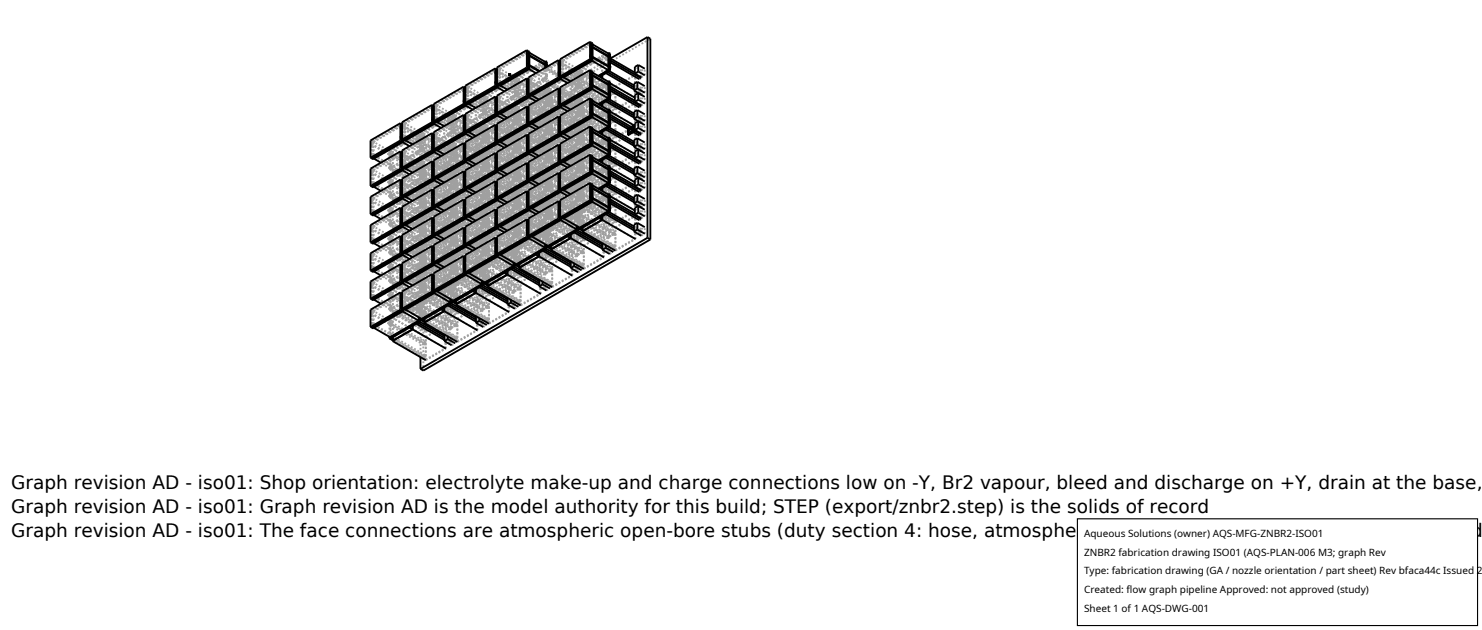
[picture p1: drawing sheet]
<svg xmlns="http://www.w3.org/2000/svg" width="212mm" height="90mm" viewBox="0 0 212 90" stroke-linecap="round" stroke-linejoin="round" font-family="sans-serif">
<defs><g id="words">
<g font-size="2.6">
<text x="1.6" y="69.8">Graph revision AD - iso01: Shop orientation: electrolyte make-up and charge connections low on -Y, Br2 vapour, bleed and discharge on +Y, drain at the base,</text>
<text x="1.6" y="73.3">Graph revision AD - iso01: Graph revision AD is the model authority for this build; STEP (export/znbr2.step) is the solids of record</text>
<text x="1.6" y="76.7">Graph revision AD - iso01: The face connections are atmospheric open-bore stubs (duty section 4: hose, atmospheric); the schedule elevations draw as issued</text>
</g>
<g font-size="1.4">
<text x="154.8" y="76.6">Aqueous Solutions (owner) AQS-MFG-ZNBR2-ISO01</text>
<text x="154.8" y="79.3">ZNBR2 fabrication drawing ISO01 (AQS-PLAN-006 M3; graph Rev</text>
<text x="154.8" y="82">Type: fabrication drawing (GA / nozzle orientation / part sheet) Rev bfaca44c Issued 2</text>
<text x="154.8" y="84.7">Created: flow graph pipeline Approved: not approved (study)</text>
<text x="154.8" y="87.4">Sheet 1 of 1 AQS-DWG-001</text>
</g>
</g></defs>
<g fill="none" stroke="#a0a0a0" stroke-width=".26" stroke-dasharray=".3 .3" stroke-linecap="butt">
<path d="M57.2 19.6h.1M57.2 18.2h.1M57.2 19.6l2.8 1.6M57.2 18.2l2.8 1.6M57.3 19.6h-.1M57.3 18.1l-.1 .1M57.3 19.6l2.8 1.6M57.3 18.1l2.8 1.6M57.5 19.4h.1M57.5 18h.1M57.5 19.4l2.8 1.7M57.5 18l2.8 1.6"/>
<path d="M57.6 17.8l-.2-.1M57.6 20v-2.2M57.6 19.4h-.1M57.6 17.9l-.1 .1M57.6 19.4l2.8 1.6M57.6 17.9l2.8 1.7M57.6 18v-.1M57.6 17.6l4.3-2.5M57.6 17.6l-.2-.2M57.8 17.7l-.2-.1M57.8 17.7l4.3-2.5M57.9 17.7l4.1-2.4"/>
<path d="M58.4 20v-.1M58.5 19.9h-.1M59.3 19.8l.3-.1M59.6 19.9v-.2M59.8 19.3l-2.3-1.4M60 19.8h.1M60.1 19.7l-.1 .1M60.1 19.2h-.2M60.1 19.8v-.1M60.1 19.6v-.2M60.1 19.6l.3-.1M60.1 19.4l.3-.2"/>
<path d="M60.1 19l4.3-2.5M60.2 19l-2.3-1.3M60.2 19l4.1-2.4M60.3 19.1l-.2-.1M60.3 19.1l4.3-2.5M60.3 19.6h.1M60.4 19.5v-.3M60.4 19.6h-.1M60.6 18.6l2.9-1.7M60.6 18.6l2.8-1.6M61.7 18.2v-.1M61.7 18.2l1.3-.7"/>
<path d="M61.7 18.1l1.3-.7M61.7 18.1v-.1M61.7 18l1.3-.7M61.7 19.6h.1M61.7 17h.1M61.7 15.6l.1-.1M61.7 19.6l2.8 1.6M61.7 17l2.8 1.6M61.7 15.6l2.8 1.6M61.8 18.2h-.1M61.8 18.1h-.1M61.8 18.2v-.1"/>
<path d="M61.8 18.2l1.2-.7M61.8 18.1l1.2-.7M61.8 18h-.1M61.8 18.1v-.1M61.8 18l1.2-.7M61.8 19.6h-.1M61.8 16.9l-.1 .1M61.8 15.5l-.1 .1M61.8 19.6l2.8 1.6M61.8 16.9l2.8 1.7M61.8 15.5l2.8 1.6M62 17.7v-2.4"/>
<path d="M62.1 19.4l2.7 1.7M62.1 16.8l2.7 1.6M62.1 15.4l2.7 1.6M62.1 19.2h-.2M62.1 15.2l-.2-.1M62.1 17.4v-2.2M62.1 15.3v.1M62.1 19.4l2.8 1.6M62.1 16.8l2.8 1.6M62.1 15.3l2.8 1.6M62.1 15.4v-.1M62.2 19l4.2-2.5"/>
<path d="M62.2 17.4v-2.4M62.2 15l4.2-2.5M62.2 19l-.3-.1M62.2 15l-.3-.2M62.3 19.1l-.1-.1M62.3 19.1l4.3-2.5M62.3 15.1l-.1-.1M62.3 17.5v-2.4M62.3 15.1l4.3-2.5M62.4 19.1l4.1-2.4M62.4 17.4v-2.3M62.4 17.4l4.1-2.3"/>
<path d="M62.4 15.1l4.1-2.4M63 17.5v-.1M63 17.4v-.1M63.8 19.4v-.3M63.8 19.4l.3-.2M63.8 19.1l.3-.1M63.8 17.5v-.3M63.8 17.5l.3-.2M63.8 17.2l.3-.1M64.1 19.2v-.2M64.1 17.3v-.2M64.3 19l-1.3-.7"/>
<path d="M64.3 16.6l-2.3-1.3M64.3 19v-2.4M64.4 19v-2.5M64.5 18.6h.1M64.5 17.2h.1M64.6 18.6h-.1M64.6 17.1l-.1 .1M64.6 19.1l-.2-.1M64.6 16.6l-.2-.1M64.6 19.1v-2.5M64.6 17.2v-.1M64.6 18.9v-.3"/>
<path d="M64.6 18.9l.3-.1M64.6 18.6l.3-.1M64.6 17v-.3M64.6 17l.3-.1M64.6 16.7l.3-.1M64.6 18.9v-2.5M64.6 18.9l4.3-2.5M64.6 16.4l4.3-2.5M64.7 18.8l-1.3-.8M64.7 16.4l-2.3-1.3M64.7 18.8v-2.4M64.7 18.8l4.1-2.4"/>
<path d="M64.7 16.4l4.1-2.4M64.8 19l-.2-.1M64.8 16.5l-.2-.1M64.8 19v-2.5M64.8 19l4.3-2.5M64.8 16.5l4.3-2.5M64.8 18.4h.1M64.8 17h.1M64.9 18.8v-.3M64.9 16.9v-.3M64.9 18.4h-.1M64.9 16.9l-.1 .1"/>
<path d="M64.9 17v-.1M65.1 19.3v-3.3M65.1 19.3l2.9-1.6M65.1 16l2.9-1.7M65.1 19.2v-3.2M65.1 19.2l2.8-1.6M65.1 16l2.8-1.6M66.2 19.6v-.1M66.2 19.6l1.3-.7M66.2 19.5l1.3-.7M66.2 19.5v-.1M66.2 19.4l1.3-.7"/>
<path d="M66.2 15.6v-.1M66.2 15.6l1.3-.7M66.2 15.5l1.3-.7M66.2 15.5v-.1M66.2 15.4l1.3-.7M66.2 18.4h.1M66.2 17h.1M66.2 14.4h.1M66.2 13l.1-.1M66.2 18.4l2.8 1.7M66.2 17l2.8 1.6M66.2 14.4l2.8 1.6"/>
<path d="M66.2 13l2.8 1.6M66.3 19.6h-.1M66.3 19.5h-.1M66.3 19.6v-.1M66.3 19.6l1.2-.7M66.3 19.5l1.2-.7M66.3 19.4h-.1M66.3 19.5v-.1M66.3 19.4l1.2-.7M66.3 15.6h-.1M66.3 15.5h-.1M66.3 15.6v-.1"/>
<path d="M66.3 15.6l1.2-.7M66.3 15.5l1.2-.7M66.3 15.4h-.1M66.3 15.5v-.1M66.3 15.4l1.2-.7M66.3 18.4h-.1M66.3 16.9l-.1 .1M66.3 14.3l-.1 .1M66.3 12.9l-.1 .1M66.3 18.4l2.8 1.6M66.3 16.9l2.8 1.7M66.3 14.3l2.8 1.7"/>
<path d="M66.3 12.9l2.8 1.6M66.5 19.1v-2.4M66.5 15.1v-2.4M66.6 18.3v-.1M66.6 18.3l2.8 1.6M66.6 16.8l2.8 1.6M66.6 14.2l2.8 1.6M66.6 12.8l2.8 1.6M66.6 16.6l-.1-.1M66.6 18.8v-2.2M66.6 12.6l-.1-.1M66.6 14.8v-2.2"/>
<path d="M66.6 18.2v.1M66.6 12.7v.1M66.6 18.2l2.8 1.6M66.6 12.7l2.8 1.6M66.6 12.8v-.1M66.7 18.8v-2.4M66.7 16.4l4.2-2.5M66.7 14.8v-2.4M66.7 12.4l4.2-2.5M66.7 16.4l-.2-.1M66.7 12.4l-.2-.2M66.8 16.5l-.1-.1"/>
<path d="M66.8 18.9v-2.4M66.8 16.5l4.3-2.5M66.8 12.4h-.1M66.8 14.9v-2.5M66.8 12.4l4.3-2.4M66.9 18.8v-2.3M66.9 18.8l4.1-2.3M66.9 16.5l4.1-2.4M66.9 14.8v-2.4M66.9 14.8l4.1-2.3M66.9 12.4l4.1-2.3M67 18.9l-.1-.1"/>
<path d="M67 14.8h-.1M67.5 18.9v-.1M67.5 18.8v-.1M67.5 14.9v-.1M67.5 14.8v-.1M67.9 17.6v-3.2M68 17.7v-3.4M68.1 19.5v-.9M68.1 19.5l.5-.3M68.1 18.6l.5-.3M68.1 19.7l-4.7-2.7M68.2 19.7l-4.7-2.8"/>
<path d="M68.4 18.9v-.3M68.4 18.9l.2-.1M68.4 18.6l.2-.1M68.4 16.8v-.3M68.4 16.8l.2-.2M68.4 16.5l.2-.2M68.4 14.9v-.3M68.4 14.9l.2-.2M68.4 14.6l.2-.2M68.6 19.2v-.9M68.6 18.8v-.3M68.6 16.6v-.3"/>
<path d="M68.6 14.7v-.3M68.8 18.1l-2.3-1.4M68.8 16.4l-1.3-.7M68.8 14l-2.3-1.3M68.8 16.4v-2.4M68.9 16.4v-2.5M69 19.9l-4.9-2.8M69 19.1l-.9-.5M69 19.1l.5-.3M69 18.6h.1M69 16h.1M69 14.6h.1"/>
<path d="M69.1 20l-.1 .1M69.1 18.6h-.1M69.1 16h-.1M69.1 14.5l-.1 .1M69.1 18.1l-.2-.1M69.1 16.5l-.2-.1M69.1 14l-.2-.1M69.1 16.5v-2.5M69.1 14.6v-.1M69.1 18.5v-.3M69.1 18.5l.3-.2M69.1 18.2l.3-.2"/>
<path d="M69.1 16.3v-.3M69.1 16.3l.3-.1M69.1 16l.3-.1M69.1 14.4v-.3M69.1 14.4l.3-.1M69.1 14.1l.3-.1M69.2 17.8l4.2-2.4M69.2 16.3v-2.5M69.2 16.3l4.2-2.5M69.2 13.8l4.2-2.5M69.3 17.8l-2.4-1.3M69.3 17.8l4-2.3"/>
<path d="M69.3 16.2l-1.4-.8M69.3 13.8l-2.4-1.4M69.3 16.2v-2.4M69.3 16.2l4-2.4M69.3 13.8l4-2.4M69.3 17.9l-.1-.1M69.3 17.9l4.3-2.4M69.3 16.4l-.1-.1M69.3 13.9l-.1-.1M69.3 16.4v-2.5M69.3 16.4l4.3-2.5M69.3 13.9l4.3-2.5"/>
<path d="M69.4 19.9v-.1M69.4 18.3v-.3M69.4 16.2v-.3M69.4 14.3v-.3M69.4 19.8v.1M69.4 14.3v.1M69.4 14.4v-.1M69.5 19.8l-.9-.6M69.5 18.8l-.9-.5M69.5 19.8v-1M69.5 19.9l-4.9-2.9M69.5 19.6l-4.9-2.9"/>
<path d="M69.5 19.9v-.3M69.5 19.9l.3-.2M69.5 19.6l.3-.2M69.6 17.4l2.9-1.6M69.6 16.7v-3.3M69.6 16.7l2.9-1.6M69.6 13.4l2.9-1.7M69.7 17.4l2.7-1.6M69.7 16.6v-3.2M69.7 16.6l2.7-1.6M69.7 13.4l2.7-1.6M69.8 19.7l-4.9-2.8"/>
<path d="M69.8 19.4l-4.9-2.8M69.8 19.7v-.3M69.8 18.7l-4.7-2.7M69.8 18.7l2.9-1.6M69.8 18.7l2.8-1.6M70.8 17v-.1M70.8 17l1.2-.7M70.8 16.9l1.2-.7M70.8 16.9v-.1M70.8 16.8l1.2-.7M70.8 13v-.1M70.8 13l1.2-.7"/>
<path d="M70.8 12.9l1.2-.7M70.8 12.9v-.1M70.8 12.8l1.2-.7M70.8 19.9v-.1M70.8 10.4v-.1M70.8 19.9l2.7 1.6M70.8 18.4l2.7 1.7M70.8 15.8l2.7 1.7M70.8 14.4l2.7 1.6M70.8 11.8l2.7 1.6M70.8 10.4l2.7 1.6M70.8 19.8v.1"/>
<path d="M70.8 14.3v.1M70.8 11.7v.1M70.8 10.3v.1M70.8 19.8l2.8 1.6M70.8 18.4l2.8 1.6M70.8 15.8l2.8 1.6M70.8 14.3l2.8 1.7M70.8 11.7l2.8 1.6M70.8 10.3l2.8 1.6M71 16.5v-2.4M71 12.5v-2.4M71.1 19.7v-.1"/>
<path d="M71.1 18.3v-.1M71.1 15.7v-.1M71.1 10.2v-.1M71.1 19.7l2.8 1.6M71.1 18.3l2.8 1.6M71.1 15.7l2.8 1.6M71.1 14.2l2.8 1.6M71.1 11.6l2.8 1.6M71.1 10.2l2.8 1.6M71.1 18h-.1M71.1 14l-.1-.1M71.1 16.2v-2.2"/>
<path d="M71.1 10l-.1-.1M71.1 12.2v-2.2M71.1 19.6v.1M71.1 18.2v.1M71.1 15.6v.1M71.1 11.5v.1M71.1 10.1v.1M71.1 19.6l2.8 1.6M71.1 18.2l2.8 1.6M71.1 15.6l2.8 1.6M71.1 11.5l2.8 1.7M71.1 10.1l2.8 1.6"/>
<path d="M71.1 11.6v-.1M71.2 17.8l4.2-2.5M71.2 16.2v-2.4M71.2 13.8l4.2-2.5M71.2 12.2v-2.5M71.2 9.7l4.2-2.4M71.2 17.8l-.2-.1M71.2 13.8l-.2-.1M71.2 9.7l-.2-.1M71.3 17.9l-.1-.1M71.3 17.9l4.3-2.5M71.3 13.9l-.1-.1"/>
<path d="M71.3 16.3v-2.4M71.3 13.9l4.3-2.5M71.3 9.8l-.1-.1M71.3 12.3v-2.5M71.3 9.8l4.3-2.4M71.4 17.9l4.1-2.4M71.4 16.2v-2.3M71.4 16.2l4.1-2.3M71.4 13.9l4.1-2.4M71.4 12.2v-2.4M71.4 12.2l4.1-2.4M71.4 9.8l4.1-2.3"/>
<path d="M71.5 16.3l-.1-.1M71.5 12.2h-.1M72 16.3v-.1M72 16.2v-.1M72 12.3v-.1M72 12.2v-.1M72.4 19.1v-3.3M72.4 15v-3.2M72.5 19.1v-3.3M72.5 19.3v-.9M72.5 19.3l.5-.3M72.5 18.4l.5-.3"/>
<path d="M72.5 15.1v-3.4M72.6 20l.5-.3M72.6 16.9v-.9M72.6 16.9l.5-.3M72.6 16l.5-.3M72.6 17.1l-4.7-2.7M72.7 17.1l-4.7-2.8M72.8 10.7l.1 .1M72.8 10.7l.2 .1M72.8 10.6l.2 .1M72.9 18.2v-.3M72.9 18.2l.2-.1"/>
<path d="M72.9 17.9l.2-.1M72.9 16.3v-.3M72.9 16.3l.2-.1M72.9 16l.2-.1M72.9 14.2v-.3M72.9 14.2l.2-.2M72.9 13.9l.2-.2M72.9 12.3v-.3M72.9 12.3l.2-.2M72.9 12l.2-.2M72.9 10.8l.1-.1M73 10.8v-.1"/>
<path d="M73 19v-.9M73 10.7v.1M73 10.7l-.1 .1M73.1 16.6v-.9M73.1 18.1v-.3M73.1 16.2v-.3M73.1 14v-.3M73.1 12.1v-.3M73.3 19.6l-4.9-2.8M73.3 19.3l-4.9-2.8M73.3 19.6v-.3M73.3 19.6l.2-.1"/>
<path d="M73.3 19.3l.2-.1M73.3 17.7l-4.9-2.8M73.3 17.4l-4.9-2.8M73.3 17.7v-.3M73.3 17.7l.2-.1M73.3 17.4l.2-.1M73.3 19.5l-2.3-1.4M73.3 17.8l-1.3-.7M73.3 15.5l-2.3-1.4M73.3 17.8v-2.3M73.3 13.8l-1.3-.8M73.3 11.4l-2.3-1.3"/>
<path d="M73.3 13.8v-2.4M73.4 17.8v-2.4M73.4 13.8v-2.5M73.5 19.5l-4.9-2.9M73.5 19.2l-4.9-2.9M73.5 19.5v-.3M73.5 17.6l-4.9-2.9M73.5 17.3l-4.9-2.9M73.5 17.6v-.3M73.5 17.4l-.9-.5M73.5 16.5l-.9-.5M73.5 17.4v-.9"/>
<path d="M73.5 17.4l.5-.2M73.5 16.5l.5-.3M73.5 19.9l-1-.6M73.5 19l-1-.6M73.5 19.9v-.9M73.5 19.9l.5-.3M73.5 19l.5-.3M73.5 17.5l.1-.1M73.5 16h.1M73.5 13.4h.1M73.5 12l.1-.1M73.6 20l-.1 .1"/>
<path d="M73.6 17.4l-.1 .1M73.6 16h-.1M73.6 13.3l-.1 .1M73.6 11.9l-.1 .1M73.6 19.5l-.2-.1M73.6 17.9l-.2-.1M73.6 15.5l-.2-.1M73.6 17.9v-2.4M73.6 13.9l-.2-.1M73.6 11.4l-.2-.1M73.6 13.9v-2.5M73.6 13.4v-.1"/>
<path d="M73.7 19.9v-.3M73.7 19.9l.2-.2M73.7 19.6l.2-.2M73.7 17.7v-.2M73.7 17.7l.2-.1M73.7 17.5l.2-.2M73.7 15.8v-.2M73.7 15.8l.2-.1M73.7 15.6l.2-.2M73.7 13.7v-.3M73.7 13.7l.2-.1M73.7 13.4l.2-.1"/>
<path d="M73.7 11.8v-.3M73.7 11.8l.2-.1M73.7 11.5l.2-.1M73.7 19.2l4.2-2.4M73.7 17.7v-2.5M73.7 17.7l4.2-2.5M73.7 15.2l4.2-2.4M73.7 13.7v-2.5M73.7 13.7l4.2-2.5M73.7 11.2l4.1-2.4M73.8 19.2l-2.4-1.3M73.8 19.2l4.1-2.3"/>
<path d="M73.8 17.6l-1.3-.8M73.8 15.2l-2.4-1.3M73.8 17.6v-2.4M73.8 17.6l4.1-2.4M73.8 15.2l4.1-2.3M73.8 13.6l-1.3-.8M73.8 11.2l-2.4-1.4M73.8 13.6v-2.4M73.8 13.6l4.1-2.4M73.8 11.2l4.1-2.4M73.8 19.3l-.1-.1M73.8 19.3l4.3-2.4"/>
<path d="M73.8 17.8l-.1-.1M73.8 15.3l-.1-.1M73.8 17.8v-2.5M73.8 17.8l4.3-2.5M73.8 15.3l4.3-2.4M73.8 13.8l-.1-.1M73.8 11.3l-.1-.1M73.8 13.8v-2.5M73.8 13.8l4.3-2.5M73.8 11.3l4.3-2.5M73.9 19.9v-.1M73.9 17.3v-.1"/>
<path d="M73.9 19.7v-.3M73.9 17.6v-.3M73.9 15.7v-.3M73.9 13.6v-.3M73.9 11.7v-.3M73.9 19.8v.1M73.9 17.2v.1M73.9 11.7v.1M73.9 11.8v-.1M74 17.2l-.9-.6M74 16.2l-.9-.5M74 17.2v-1"/>
<path d="M74 19.6l-1-.6M74 18.7l-1-.6M74 19.6v-.9M74 19.2l-4.9-2.9M74 18.9l-4.9-2.9M74 19.2v-.3M74 19.2l.3-.2M74 18.9l.3-.2M74 17.3l-4.9-2.9M74 17l-4.9-2.9M74 17.3v-.3M74 17.3l.3-.2"/>
<path d="M74 17l.3-.2M74.1 18.8l2.9-1.6M74.1 18.1v-3.3M74.1 18.1l2.9-1.6M74.1 14.8l2.9-1.6M74.1 14.1v-3.3M74.1 14.1l2.9-1.7M74.1 10.8l2.9-1.7M74.2 18.9l2.8-1.6M74.2 18.1v-3.3M74.2 18.1l2.8-1.6M74.2 14.8l2.8-1.6"/>
<path d="M74.2 14v-3.2M74.2 14l2.8-1.6M74.2 10.8l2.8-1.6M74.3 19l-4.9-2.8M74.3 18.7l-4.9-2.8M74.3 19v-.3M74.3 17.1l-4.9-2.8M74.3 16.8l-4.9-2.8M74.3 17.1v-.3M74.4 19.4l-4.8-2.7M74.4 16.1l-4.8-2.7M74.4 19.4v-3.3"/>
<path d="M74.4 19.4l2.8-1.6M74.4 16.1l2.8-1.6M74.4 19.4l-4.7-2.8M74.4 16.1l-4.7-2.7M74.4 19.4l2.7-1.7M74.4 16.1l2.7-1.6M75.3 18.4v-.1M75.3 18.4l1.2-.7M75.3 18.3l1.2-.7M75.3 18.3v-.1M75.3 18.2l1.2-.7M75.3 14.4v-.1"/>
<path d="M75.3 14.4l1.2-.7M75.3 14.3l1.2-.7M75.3 14.3v-.1M75.3 14.2l1.2-.7M75.3 10.4v-.1M75.3 10.4l1.2-.7M75.3 10.3l1.2-.7M75.3 10.3v-.1M75.3 10.2l1.2-.7M75.3 19.9v-.1M75.3 17.3v-.1M75.3 9.2v-.1"/>
<path d="M75.3 7.8v-.1M75.3 19.9l2.8 1.6M75.3 17.3l2.8 1.6M75.3 15.8l2.8 1.7M75.3 13.2l2.8 1.6M75.3 11.8l2.8 1.6M75.3 9.2l.3 .2M75.3 7.8l.3 .2M75.3 18.5v-.1M75.3 18.5l1.2-.8M75.3 18.4l1.2-.8M75.3 18.3l1.2-.8"/>
<path d="M75.3 19.8v.1M75.3 17.2v.1M75.3 11.7v.1M75.3 9.1v.1M75.3 7.7v.1M75.3 19.8l2.8 1.6M75.3 17.2l2.8 1.6M75.3 15.8l2.8 1.6M75.3 11.7l2.8 1.6M75.3 9.1l.3 .2M75.3 7.7l.3 .2M75.5 17.9v-2.4"/>
<path d="M75.5 13.9v-2.4M75.5 9.8v-2.3M75.6 17.9h-.1M75.6 13.9h-.1M75.6 9.9l-.1-.1M75.6 19.7l.1-.1M75.6 17.1l.1-.1M75.6 15.7l.1-.1M75.6 13h.1M75.6 11.6h.1M75.6 19.7l2.8 1.6M75.6 17.1l2.8 1.6"/>
<path d="M75.6 15.7l2.8 1.6M75.6 13l2.8 1.7M75.6 11.6l2.8 1.6M75.6 19.5l-.1-.1M75.6 15.4h-.1M75.6 17.6v-2.2M75.6 11.4l-.1-.1M75.6 13.6v-2.2M75.6 7.5h-.1M75.6 19.6v.1M75.6 17v.1M75.6 15.6v.1"/>
<path d="M75.6 11.5v.1M75.6 19.6l2.8 1.6M75.6 17l2.8 1.6M75.6 15.6l2.8 1.6M75.6 13l2.8 1.6M75.6 11.5l2.8 1.7M75.7 19.6h-.1M75.7 17h-.1M75.7 15.6h-.1M75.7 13h-.1M75.7 11.6l-.1-.1M75.7 19.2l4.3-2.4"/>
<path d="M75.7 17.7v-2.5M75.7 15.2l4.3-2.5M75.7 13.6v-2.4M75.7 11.2l4.3-2.5M75.7 19.2l-.2-.1M75.7 15.2l-.2-.1M75.7 11.2l-.2-.1M75.9 19.3l-.2-.1M75.9 19.3l4.2-2.4M75.9 15.3l-.2-.1M75.9 17.8v-2.5M75.9 15.3l4.2-2.5"/>
<path d="M75.9 11.3l-.2-.1M75.9 13.7v-2.4M75.9 11.3l4.2-2.5M75.9 19.3l4.1-2.3M75.9 17.7v-2.4M75.9 17.7l4.1-2.4M75.9 15.3l4.1-2.4M75.9 13.6v-2.3M75.9 13.6l4.1-2.3M75.9 11.3l4.1-2.4M76 17.7h-.1M76 13.7l-.1-.1"/>
<path d="M76.5 17.7v-.1M76.5 17.6v-.1M76.5 13.7v-.1M76.5 13.6v-.1M76.5 9.7v-.1M76.5 9.6v-.1M77 16.5v-3.3M77 12.4v-3.2M77 10.2l1.1 .6M77 19.8l.5-.3M77 16.7v-.9M77 16.7l.5-.3"/>
<path d="M77 15.8l.5-.3M77 12.4v-3.3M77.1 10.1l1 .6M77.1 18.3v-.9M77.1 18.3l.5-.3M77.1 17.4l.5-.3M77.1 14.3v-1M77.1 14.3l.5-.3M77.1 13.3l.5-.2M77.1 18.5l-4.7-2.7M77.1 17.7l-4.7-2.7M77.1 14.5l-4.7-2.7"/>
<path d="M77.1 17.7v-3.2M77.2 18.5l-4.7-2.7M77.2 17.8l-4.7-2.7M77.2 14.5l-4.7-2.8M77.2 17.8v-3.3M77.4 19.6v-.3M77.4 19.6l.2-.1M77.4 19.3l.2-.1M77.4 17.7v-.3M77.4 17.7l.2-.1M77.4 17.4l.2-.1M77.4 15.6v-.3"/>
<path d="M77.4 15.6l.2-.2M77.4 15.3l.2-.1M77.4 13.7v-.3M77.4 13.7l.2-.2M77.4 13.4l.2-.1M77.4 11.6v-.3M77.4 11.6l.2-.2M77.4 11.3l.2-.2M77.4 9.7v-.3M77.4 9.7l.2-.2M77.4 9.4l.2-.2M77.5 16.4v-.9"/>
<path d="M77.6 18v-.9M77.6 14v-.9M77.6 19.5v-.3M77.6 17.6v-.3M77.6 15.4v-.2M77.6 13.5v-.2M77.6 11.4v-.3M77.6 9.5v-.3M77.8 19.1l-4.9-2.8M77.8 18.8l-4.9-2.8M77.8 19.1v-.3M77.8 19.1l.2-.1"/>
<path d="M77.8 18.8l.2-.1M77.8 17l-4.9-2.8M77.8 16.7l-4.9-2.8M77.8 17v-.3M77.8 17l.2-.1M77.8 16.7l.2-.1M77.8 15.1l-4.9-2.8M77.8 14.8l-4.9-2.8M77.8 15.1v-.3M77.8 15.1l.2-.1M77.8 14.8l.2-.1M77.9 19.3l-1.4-.8"/>
<path d="M77.9 16.9l-2.4-1.4M77.9 19.3v-2.4M77.9 15.2l-1.4-.7M77.9 12.9l-2.4-1.4M77.9 15.2v-2.3M77.9 11.2l-1.4-.8M77.9 11.2v-1.5M77.9 9.3v-.1M77.9 19.2v-2.4M77.9 15.2v-2.4M77.9 11.2v-1.6M77.9 9.3l.2 .1"/>
<path d="M77.9 9.2l.2 .1M78 19l-4.9-2.8M78 18.7l-4.9-2.8M78 19v-.3M78 16.9l-4.9-2.9M78 16.6l-4.9-2.9M78 16.9v-.3M78 15l-4.9-2.9M78 14.7l-4.9-2.9M78 15v-.3M78 18.9l-.9-.6M78 17.9l-.9-.5"/>
<path d="M78 18.9v-1M78 18.9l.5-.3M78 17.9l.5-.3M78 14.8l-.9-.5M78 13.9l-.9-.6M78 14.8v-.9M78 14.8l.5-.3M78 13.9l.5-.3M78 17.3l-1-.6M78 16.4l-1-.6M78 17.3v-.9M78 17.3l.5-.3"/>
<path d="M78 16.4l.5-.3M78.1 18.9v-.1M78.1 17.5v-.1M78.1 18.8v.1M78.1 17.4v.1M78.1 13.3v.1M78.1 10.7v.1M78.1 9.3v.1M78.1 19.3l-.2-.1M78.1 16.9l-.2-.1M78.1 19.3v-2.4M78.1 15.3l-.2-.1"/>
<path d="M78.1 12.9l-.2-.1M78.1 15.3v-2.4M78.1 9.5l-.5-.3M78.1 11.3l-.2-.1M78.1 11.3v-1.8M78.1 9.4v-.1M78.1 13.4v-.1M78.1 10.8v-.1M78.2 19.2v-.3M78.2 19.2l.2-.2M78.2 18.9l.2-.2M78.2 17.3v-.3"/>
<path d="M78.2 17.3l.2-.2M78.2 17l.2-.2M78.2 15.1v-.2M78.2 15.1l.2-.1M78.2 14.9l.2-.2M78.2 13.2v-.2M78.2 13.2l.2-.1M78.2 13l.2-.2M78.2 19.1v-2.5M78.2 19.1l4.3-2.5M78.2 16.6l4.3-2.4M78.2 15.1v-2.5"/>
<path d="M78.2 15.1l4.3-2.5M78.2 12.6l4.3-2.5M78.3 19l-1.3-.8M78.3 16.6l-2.4-1.3M78.3 19v-2.4M78.3 19l4.1-2.4M78.3 16.6l4.1-2.3M78.3 15l-1.3-.8M78.3 12.6l-2.4-1.3M78.3 15v-2.4M78.3 15l4.1-2.4M78.3 12.6l4.1-2.4"/>
<path d="M78.4 19.2l-.2-.1M78.4 16.7l-.2-.1M78.4 19.2v-2.5M78.4 19.2l4.2-2.5M78.4 16.7l4.2-2.4M78.4 15.2l-.2-.1M78.4 12.7l-.2-.1M78.4 15.2v-2.5M78.4 15.2l4.2-2.5M78.4 12.7l4.2-2.5M78.4 18.7v-.1M78.4 17.3v-.1"/>
<path d="M78.4 14.7v-.1M78.4 19v-.3M78.4 17.1v-.3M78.4 15v-.3M78.4 13.1v-.3M78.4 18.6v.1M78.4 17.2v.1M78.4 14.6v.1M78.5 18.6l-.9-.6M78.5 17.6l-.9-.5M78.5 18.6v-1M78.5 14.5l-.9-.5"/>
<path d="M78.5 13.6l-.9-.5M78.5 14.5v-.9M78.5 17l-1-.6M78.5 16.1l-1-.6M78.5 17v-.9M78.6 18.7l-4.9-2.9M78.6 18.4l-4.9-2.8M78.6 18.7v-.3M78.6 18.7l.2-.2M78.6 18.4l.2-.1M78.6 16.5l-4.9-2.8M78.6 16.3l-4.9-2.9"/>
<path d="M78.6 16.5v-.2M78.6 16.5l.2-.1M78.6 16.3l.2-.2M78.6 14.7l-4.9-2.9M78.6 14.4l-4.9-2.9M78.6 14.7v-.3M78.6 14.7l.2-.2M78.6 14.4l.2-.2M78.6 19.6v-3.4M78.6 19.6l2.9-1.7M78.6 16.2l2.9-1.6M78.6 15.5v-3.3"/>
<path d="M78.6 15.5l2.9-1.6M78.6 12.2l2.9-1.6M78.7 19.5v-3.2M78.7 19.5l2.8-1.6M78.7 16.3l2.8-1.6M78.7 15.5v-3.3M78.7 15.5l2.8-1.7M78.7 12.2l2.8-1.6M78.8 18.5l-4.9-2.8M78.8 18.3l-4.9-2.9M78.8 18.5v-.2M78.8 16.4l-4.9-2.8"/>
<path d="M78.8 16.1l-4.9-2.8M78.8 16.4v-.3M78.8 14.5l-4.9-2.8M78.8 14.2l-4.9-2.8M78.8 14.5v-.3M78.9 17.6l-4.8-2.8M78.9 17.6l2.8-1.7M78.9 17.6l-4.7-2.8M78.9 16.8l-4.8-2.7M78.9 13.5l-4.8-2.7M78.9 16.8v-3.3M78.9 16.8l2.8-1.6"/>
<path d="M78.9 13.5l2.8-1.6M78.9 16.7l-4.7-2.7M78.9 13.5l-4.7-2.7M78.9 16.7v-3.2M78.9 16.7l2.8-1.6M79.8 19.9v-.1M79.8 19.9l1.2-.8M79.8 19.8l1.2-.7M79.8 19.8v-.1M79.8 19.8l1.2-.8M79.8 19.7l1.2-.8M79.8 15.8v-.1"/>
<path d="M79.8 15.8l1.2-.7M79.8 15.7l1.2-.7M79.8 15.7v-.1M79.8 15.6l1.2-.7M79.8 11.8v-.1M79.8 11.8l1.2-.7M79.8 11.7l1.2-.7M79.8 11.7v-.1M79.8 11.6l1.2-.7M79.8 18.7v-.1M79.8 17.3v-.1M79.8 14.7v-.1"/>
<path d="M79.8 9.2v-.1M79.8 18.7l2.8 1.6M79.8 17.3l2.8 1.6M79.8 14.7l2.8 1.6M79.8 13.2l2.8 1.6M79.8 10.6l2.8 1.6M79.8 9.2l2.8 1.6M79.8 19.9l1.2-.7M79.8 19.7l1.2-.7M79.8 18.6v.1M79.8 17.2v.1M79.8 14.6v.1"/>
<path d="M79.8 10.5v.1M79.8 9.1v.1M79.8 18.6l2.8 1.6M79.8 17.2l2.8 1.6M79.8 14.6l2.8 1.6M79.8 10.5l2.8 1.7M79.8 9.1l2.8 1.6M80 19.3v-2.3M80 15.3v-2.4M80 11.3v-2.4M80.1 19.3h-.1M80.1 15.3h-.1"/>
<path d="M80.1 11.3h-.1M80.1 18.5l.1-.1M80.1 17.1l.1-.1M80.1 14.5l.1-.1M80.1 13h.1M80.1 10.4h.1M80.1 9h.1M80.1 18.5l2.8 1.6M80.1 17.1l2.8 1.6M80.1 14.5l2.8 1.6M80.1 13l2.8 1.7M80.1 10.4l2.8 1.7"/>
<path d="M80.1 9l2.8 1.6M80.1 16.9l-.1-.1M80.1 19v-2.1M80.1 12.8h-.1M80.1 15v-2.2M80.1 8.8l-.1-.1M80.1 11v-2.2M80.2 18.4l-.1 .1M80.2 17l-.1 .1M80.2 14.4l-.1 .1M80.2 13h-.1M80.2 10.4h-.1"/>
<path d="M80.2 8.9l-.1 .1M80.2 18.4l2.8 1.6M80.2 17l2.8 1.6M80.2 14.4l2.8 1.6M80.2 13l2.8 1.6M80.2 10.4l2.8 1.6M80.2 8.9l2.8 1.6M80.2 9v-.1M80.2 19.1v-2.5M80.2 16.6l4.3-2.4M80.2 15.1v-2.5M80.2 12.6l4.3-2.5"/>
<path d="M80.2 11v-2.4M80.2 8.6l4.3-2.5M80.2 16.6l-.2-.1M80.2 12.6l-.2-.1M80.2 8.6l-.2-.2M80.4 16.7l-.2-.1M80.4 19.2v-2.5M80.4 16.7l4.2-2.4M80.4 12.7l-.2-.1M80.4 15.2v-2.5M80.4 12.7l4.2-2.5M80.4 8.7l-.2-.1"/>
<path d="M80.4 11.1v-2.4M80.4 8.7l4.2-2.5M80.5 19.1v-2.4M80.5 19.1l4-2.4M80.5 16.7l4-2.4M80.5 15.1v-2.4M80.5 15.1l4-2.4M80.5 12.7l4-2.4M80.5 11v-2.3M80.5 11l4-2.3M80.5 8.7l4-2.4M81 19v-.1"/>
<path d="M81 15.1v-.1M81 15v-.1M81 11.1v-.1M81 11v-.1M81 19.2v-.1M81 19.1v-.1M81.5 17.9v-3.2M81.5 13.8v-3.2M81.5 17.9v-3.3M81.5 18.1v-.9M81.5 18.1l.5-.3M81.5 17.2l.5-.3"/>
<path d="M81.5 13.9v-3.3M81.5 14.1v-.9M81.5 14.1l.5-.3M81.5 13.2l.5-.3M81.6 19.7v-.9M81.6 19.7l.5-.2M81.6 18.8l.5-.3M81.6 15.7v-.9M81.6 15.7l.5-.3M81.6 14.8l.5-.3M81.6 11.7v-1M81.6 11.7l.5-.3"/>
<path d="M81.6 10.7l.5-.2M81.7 20l-4.7-2.7M81.7 19.2l-4.7-2.7M81.7 15.9l-4.7-2.7M81.7 19.2v-3.3M81.7 15.1l-4.7-2.7M81.7 11.9l-4.7-2.7M81.7 15.1v-3.2M81.7 19.9l-4.7-2.7M81.7 15.2l-4.7-2.8M81.7 11.9l-4.7-2.8M81.7 15.2v-3.3"/>
<path d="M81.9 19.1v-.2M81.9 19.1l.3-.1M81.9 18.9l.3-.2M81.9 17v-.3M81.9 17l.3-.1M81.9 16.7l.3-.1M81.9 15.1v-.3M81.9 15.1l.3-.1M81.9 14.8l.3-.1M81.9 13v-.3M81.9 13l.3-.2M81.9 12.7l.3-.1"/>
<path d="M81.9 11.1v-.3M81.9 11.1l.3-.2M81.9 10.8l.3-.1M82 17.8v-.9M82 13.8v-.9M82.1 19.5v-1M82.1 15.4v-.9M82.1 11.4v-.9M82.2 19v-.3M82.2 16.9v-.3M82.2 15v-.3M82.2 12.8v-.2"/>
<path d="M82.2 10.9v-.2M82.3 18.4l-4.9-2.8M82.3 18.1l-4.9-2.8M82.3 18.4v-.3M82.3 18.4l.2-.1M82.3 18.1l.2-.1M82.3 16.5l-4.9-2.8M82.3 16.2l-4.9-2.8M82.3 16.5v-.3M82.3 16.5l.2-.1M82.3 16.2l.2-.1M82.3 14.4l-4.9-2.8"/>
<path d="M82.3 14.1l-4.9-2.8M82.3 14.4v-.3M82.3 14.4l.2-.2M82.3 14.1l.2-.1M82.3 12.5l-4.9-2.8M82.3 12.2l-4.9-2.8M82.3 12.5v-.3M82.3 12.5l.2-.1M82.3 12.2l.2-.1M82.4 18.3l-2.4-1.3M82.4 16.6l-1.3-.7M82.4 14.3l-2.4-1.4"/>
<path d="M82.4 16.6v-2.3M82.4 12.6l-1.3-.7M82.4 10.2l-2.4-1.3M82.4 12.6v-2.4M82.5 16.6v-2.4M82.5 12.6v-2.5M82.5 18.3l-4.9-2.9M82.5 18l-4.9-2.8M82.5 18.3v-.3M82.5 16.4l-4.9-2.9M82.5 16.1l-4.9-2.8M82.5 16.4v-.3"/>
<path d="M82.5 14.2l-4.9-2.8M82.5 14l-4.9-2.9M82.5 14.2v-.2M82.5 12.4l-4.9-2.9M82.5 12.1l-4.4-2.6M82.5 12.4v-.3M82.6 19.3l-1-.5M82.6 19.3l.5-.3M82.6 16.2l-1-.5M82.6 15.3l-1-.5M82.6 16.2v-.9M82.6 16.2l.5-.2"/>
<path d="M82.6 15.3l.5-.3M82.6 18.7l-1.1-.6M82.6 17.8l-1.1-.6M82.6 18.7v-.9M82.6 18.7l.5-.2M82.6 17.8l.5-.3M82.6 12.2l-1-.5M82.6 11.3l-1-.6M82.6 12.2v-.9M82.6 12.2l.5-.3M82.6 11.3l.5-.3M82.6 14.7l-1.1-.6"/>
<path d="M82.6 13.8l-1.1-.6M82.6 14.7v-.9M82.6 14.7l.5-.3M82.6 13.8l.5-.3M82.6 18.9v-.1M82.6 16.3v-.1M82.6 18.8v.1M82.6 16.2v.1M82.6 10.7v.1M82.6 18.3l-.1-.1M82.6 16.7l-.1-.1M82.6 14.3l-.1-.1"/>
<path d="M82.6 16.7v-2.4M82.6 12.7l-.1-.1M82.6 10.2l-.1-.1M82.6 12.7v-2.5M82.6 10.8v-.1M82.7 18.7v-.3M82.7 18.7l.2-.2M82.7 18.4l.2-.1M82.7 16.6v-.3M82.7 16.6l.2-.2M82.7 16.3l.2-.2M82.7 14.7v-.3"/>
<path d="M82.7 14.7l.2-.2M82.7 14.4l.2-.2M82.7 12.5v-.3M82.7 12.5l.2-.1M82.7 12.2l.2-.1M82.7 10.6v-.2M82.7 10.6l.2-.1M82.7 10.4l.2-.2M82.7 18.1l4.1-2.4M82.7 16.5v-2.5M82.7 16.5l2.8-1.6M82.7 14l4.1-2.4"/>
<path d="M82.7 12.5v-2.5M82.7 12.5l2.8-1.6M82.7 10l4.1-2.4M82.8 18.1l-2.3-1.4M82.8 18.1l4.1-2.4M82.8 16.4l-1.3-.8M82.8 14l-2.3-1.3M82.8 16.4v-2.4M82.8 16.4l2.6-1.5M82.8 14l4.1-2.3M82.8 12.4l-1.3-.8M82.8 10l-2.3-1.3"/>
<path d="M82.8 12.4v-2.4M82.8 12.4l2.6-1.6M82.8 10l4.1-2.4M82.9 18.2l-.2-.1M82.9 18.2l4.2-2.5M82.9 16.6l-.2-.1M82.9 14.1l-.2-.1M82.9 16.6v-2.5M82.9 16.6l2.8-1.6M82.9 14.1l4.2-2.4M82.9 12.6l-.2-.1M82.9 10.1l-.2-.1"/>
<path d="M82.9 12.6v-2.5M82.9 12.6l2.8-1.6M82.9 10.1l4.2-2.5M82.9 18.7l.1-.1M82.9 16.1l.1-.1M82.9 14.7l.1-.1M82.9 12.1l.1-.1M82.9 10.6h.1M82.9 18.5v-.2M82.9 16.4v-.3M82.9 14.5v-.3M82.9 12.4v-.3"/>
<path d="M82.9 10.5v-.3M83 18.6l-.1 .1M83 16l-.1 .1M83 14.6l-.1 .1M83 12l-.1 .1M83 10.5l-.1 .1M83 10.6v-.1M83.1 20l-1-.5M83.1 19l-1-.5M83.1 20v-1M83.1 16l-1-.6M83.1 15l-1-.5"/>
<path d="M83.1 16v-1M83.1 18.5l-1.1-.7M83.1 17.5l-1.1-.6M83.1 18.5v-1M83.1 11.9l-1-.5M83.1 11l-1-.5M83.1 11.9v-.9M83.1 14.4l-1.1-.6M83.1 13.5l-1.1-.6M83.1 14.4v-.9M83.1 19.8l-4.9-2.8M83.1 19.8l.2-.1"/>
<path d="M83.1 18l-4.9-2.9M83.1 17.7l-4.9-2.8M83.1 18v-.3M83.1 18l.2-.2M83.1 17.7l.2-.2M83.1 16.1l-4.9-2.9M83.1 15.8l-4.9-2.8M83.1 16.1v-.3M83.1 16.1l.2-.2M83.1 15.8l.2-.2M83.2 17.7l2.8-1.7M83.2 16.9v-3.3"/>
<path d="M83.2 16.9l2.8-1.6M83.2 13.6l2.8-1.6M83.2 12.9v-3.3M83.2 12.9l2.8-1.6M83.2 9.6l2.8-1.7M83.2 17.7l2.8-1.6M83.2 16.9v-3.2M83.2 13.7l2.8-1.7M83.2 12.9l2.8-1.7M83.2 9.6l2.8-1.6M83.3 20l-4.9-2.9M83.3 19.7l-4.9-2.9"/>
<path d="M83.3 20v-.3M83.3 17.8l-4.9-2.8M83.3 17.5l-4.9-2.8M83.3 17.8v-.3M83.3 15.9l-4.9-2.8M83.3 15.6l-4.9-2.8M83.3 15.9v-.3M83.4 19l-4.8-2.8M83.4 19l2.9-1.7M83.4 19l-4.7-2.7M83.4 19l2.8-1.6M83.4 18.3l-4.8-2.8"/>
<path d="M83.4 14.9l-4.8-2.7M83.4 18.3v-3.4M83.4 18.3l2.9-1.7M83.4 14.9l2.9-1.6M83.4 18.2l-4.7-2.7M83.4 14.9l-4.7-2.7M83.4 18.2v-3.3M83.4 18.2l2.8-1.6M83.4 14.9l2.8-1.6M84.3 17.3v-.1M84.3 17.3l1.2-.8M84.3 17.2l1.2-.8"/>
<path d="M84.3 17.1l1.2-.7M84.3 17.1l1.2-.8M84.3 13.2v-.1M84.3 13.2l1.2-.7M84.3 13.1l1.2-.7M84.3 13.1v-.1M84.3 13l1.2-.7M84.3 9.2v-.1M84.3 9.2l1.2-.7M84.3 9.1l1.2-.7M84.3 9.1v-.1M84.3 9l1.2-.7"/>
<path d="M84.3 18.7l.1-.1M84.3 16.1l.1-.1M84.3 14.7l.1-.1M84.3 12.1l.1-.1M84.3 10.6h.1M84.3 8h.1M84.3 6.6l.1-.1M84.3 18.7l.3 .2M84.3 16.1l.3 .2M84.3 14.7l.3 .2M84.3 12.1l.3 .1M84.3 10.6l.3 .2"/>
<path d="M84.3 8l.3 .2M84.3 6.6l.3 .2M84.3 17.3l1.3-.7M84.3 17.2l1.3-.7M84.3 17.2v-.1M84.3 17.1l1.3-.7M84.3 13.2l1.3-.7M84.3 13.1l1.3-.7M84.3 13l1.3-.7M84.3 9.2l1.3-.7M84.3 9.1l1.3-.7M84.3 9l1.3-.7"/>
<path d="M84.3 18.6v.1M84.3 16v.1M84.3 14.6v.1M84.3 12v.1M84.3 10.5v.1M84.3 7.9v.1M84.3 6.5v.1M84.3 18.6l.3 .2M84.3 16l.3 .2M84.3 14.6l.3 .1M84.3 12l.3 .1M84.3 10.5l.3 .2"/>
<path d="M84.3 7.9l.3 .2M84.3 6.5l.3 .2M84.5 16.7v-2.4M84.5 12.7v-2.4M84.5 8.7v-2.4M84.6 16.7h-.1M84.6 12.7h-.1M84.6 8.7h-.1M84.6 18.4h-.1M84.6 14.4l-.1-.1M84.6 10.4l-.1-.1M84.6 6.3h-.1"/>
<path d="M85.5 16.5v-.1M85.5 16.4v-.1M85.5 12.5v-.1M85.5 12.4v-.1M85.5 8.5v-.1M85.5 8.4v-.1M85.6 16.6l-.1-.1M85.6 16.5l-.1-.1M85.6 16.6v-.1M85.6 16.4l-.1-.1M85.6 16.5v-.1M85.6 12.5h-.1"/>
<path d="M85.6 12.4h-.1M85.6 12.5v-.1M85.6 12.3h-.1M85.6 12.4v-.1M85.6 8.5h-.1M85.6 8.4h-.1M85.6 8.5v-.1M85.6 8.3h-.1M85.6 8.4v-.1M86 19.3v-.1M86 18.8v-2.7M86 15.3v-.1"/>
<path d="M86 14.8v-2.8M86 10.8v-2.8M86 18.8v-2.8M86 19.6v-1M86 19.6l.5-.3M86 18.6l.5-.3M86 15.5v-.9M86 15.5l.5-.3M86 14.6l.5-.3M86 11.3v-.1M86 10.7v-2.8M86.2 17.1v-.9"/>
<path d="M86.2 17.1l.4-.2M86.2 16.2l.4-.3M86.2 13.1v-.9M86.2 13.1l.4-.3M86.2 12.2l.4-.3M86.2 17.4l-4.7-2.7M86.2 16.6l-4.7-2.8M86.2 13.3l-4.7-2.7M86.2 16.6v-3.3M86.3 17.3l-4.8-2.7M86.3 16.6l-4.8-2.7M86.3 13.3l-4.8-2.7"/>
<path d="M86.3 16.6v-3.3M86.4 18.4v-.3M86.4 18.4l.3-.1M86.4 18.1l.3-.1M86.4 16.5v-.3M86.4 16.5l.3-.1M86.4 16.2l.3-.1M86.4 14.4v-.3M86.4 14.4l.3-.1M86.4 14.1l.3-.1M86.4 12.5v-.3M86.4 12.5l.3-.1"/>
<path d="M86.4 12.2l.3-.1M86.4 10.4v-.3M86.4 10.4l.3-.2M86.4 10.1l.3-.2M86.4 8.5v-.3M86.4 8.5l.3-.2M86.4 8.2l.3-.1M86.5 19.3v-1M86.5 15.2v-.9M86.5 18.5l-.1-.1M86.5 14.5l-.1-.1M86.5 10.4h-.1"/>
<path d="M86.6 16.9v-1M86.6 12.8v-.9M86.7 18.3v-.3M86.7 16.4v-.3M86.7 14.3v-.3M86.7 12.4v-.3M86.7 10.2v-.3M86.7 8.3v-.2M86.8 18.4l-.1-.1M86.8 14.3h-.1M86.8 10.3l-.1-.1M86.8 19.8l-4.9-2.8"/>
<path d="M86.8 19.6l-4.9-2.9M86.8 19.8v-.2M86.8 19.8l.3-.1M86.8 19.6l.3-.2M86.8 17.9l-4.9-2.8M86.8 17.7l-4.9-2.9M86.8 17.9v-.2M86.8 17.9l.3-.1M86.8 17.7l.3-.2M86.8 15.8l-4.9-2.8M86.8 15.5l-4.9-2.8M86.8 15.8v-.3"/>
<path d="M86.8 15.8l.3-.1M86.8 15.5l.3-.1M86.8 13.9l-4.9-2.8M86.8 13.6l-4.9-2.8M86.8 13.9v-.3M86.8 13.9l.3-.1M86.8 13.6l.3-.1M86.9 17.6v-.1M86.9 16.1v-.1M86.9 13.5v-.1M86.9 12.1v-.1M86.9 9.5v-.1"/>
<path d="M86.9 8.1v-.1M87 17.6l.1 .1M87 17.5l.1 .1M87 16.2l.1 .1M87 16.1l.1 .1M87 13.6l.1 .1M87 13.5l.1 .1M87 12.2h.1M87 12.1l.1 .1M87 9.6h.1M87 9.5l.1 .1M87 8.1l.1 .1"/>
<path d="M87 8l.1 .1M87 18.2l-.3-.2M87 14.2l-.3-.2M87 10.2l-.3-.3M87.1 19.7l-4.9-2.8M87.1 19.4l-4.9-2.8M87.1 19.7v-.3M87.1 17.8l-4.9-2.8M87.1 17.5l-4.9-2.8M87.1 17.8v-.3M87.1 15.7l-4.9-2.9M87.1 15.4l-4.9-2.8"/>
<path d="M87.1 15.7v-.3M87.1 13.8l-4.9-2.9M87.1 13.5l-4.9-2.8M87.1 13.8v-.3M87.1 17.7l-.9-.6M87.1 16.7l-.9-.5M87.1 17.7v-1M87.1 17.7l.5-.3M87.1 16.7l.5-.3M87.1 19.2l-1.1-.6M87.1 19.2l.5-.3M87.1 13.6l-.9-.5"/>
<path d="M87.1 12.7l-.9-.5M87.1 13.6v-.9M87.1 13.6l.5-.2M87.1 12.7l.5-.3M87.1 16.1l-1.1-.6M87.1 15.2l-1.1-.6M87.1 16.1v-.9M87.1 16.1l.5-.3M87.1 15.2l.5-.3M87.1 16.3v-.1M87.1 13.7v-.1M87.1 17.6v.1"/>
<path d="M87.1 16.2v.1M87.1 13.6v.1M87.1 8.1v.1M87.1 20l-1.1-.7M87.1 16.9l-.7-.4M87.1 16.7l-.4-.3M87.1 16.4l-.4-.3M87.1 17.7v-.1M87.1 15.9l-1.1-.6M87.1 12.9l-.7-.4M87.1 12.6l-.4-.2M87.1 12.4l-.4-.3"/>
<path d="M87.1 11.9l-1.1-.6M87.1 8.9l-.7-.4M87.1 8.6l-.4-.3M87.1 8.3l-.4-.2M87.1 8.2v-.1M87.6 17.4l-1-.5M87.6 16.4l-1-.5M87.6 17.4v-1M87.6 19.9l-1.1-.6M87.6 18.9l-1.1-.6M87.6 19.9v-1M87.6 13.4l-1-.6"/>
<path d="M87.6 12.4l-1-.5M87.6 13.4v-1M87.6 15.8l-1.1-.6M87.6 14.9l-1.1-.6M87.6 15.8v-.9M87.6 19.4l-4.9-2.8M87.6 19.1l-4.9-2.8M87.6 19.4v-.3M87.6 19.4l.2-.2M87.6 19.1l.2-.1M87.6 17.5l-4.9-2.8M87.6 17.2l-4.9-2.8"/>
<path d="M87.6 17.5v-.3M87.6 17.5l.2-.1M87.6 17.2l.2-.1M87.6 15.4l-4.9-2.9M87.6 15.1l-4.9-2.9M87.6 15.4v-.3M87.6 15.4l.2-.2M87.6 15.1l.2-.2M87.6 13.5l-4.9-2.9M87.6 13.2l-4.9-2.8M87.6 13.5v-.3M87.6 13.5l.2-.2"/>
<path d="M87.6 13.2l.2-.2M87.8 19.2l-4.9-2.8M87.8 19l-4.9-2.9M87.8 19.2v-.2M87.8 17.4l-4.9-2.9M87.8 17.1l-4.9-2.9M87.8 17.4v-.3M87.8 15.2l-4.9-2.8M87.8 14.9l-4.9-2.8M87.8 15.2v-.3M87.8 13.3l-4.9-2.8M87.8 13l-4.9-2.8"/>
<path d="M87.8 13.3v-.3M87.9 19.7l-4.7-2.8M87.9 16.4l-4.7-2.8M87.9 19.7v-3.3M87.9 19.7l2.9-1.7M87.9 16.4l2.9-1.7M87.9 19.6l-4.7-2.7M87.9 16.4l-4.7-2.7M87.9 19.6v-3.2M87.9 19.6l2.8-1.6M87.9 16.4l2.8-1.6M87.9 15.7l-4.7-2.8"/>
<path d="M87.9 12.3l-4.7-2.7M87.9 15.7v-3.4M87.9 15.7l2.9-1.7M87.9 12.3l2.9-1.6M87.9 15.6l-4.7-2.7M87.9 15.6v-3.3M87.9 15.6l2.8-1.6M87.9 12.3l2.8-1.6M89.7 18.7v.1l.2 .1M89.7 18.7l.6-.4M89.8 19v.1M89.8 18.5v.1"/>
<path d="M89.8 18.4v.1M89.8 19.1v.1M89.8 19l.6-.4M89.8 18.5l.6-.3M89.8 18.4l.6-.4M89.8 19.1l.6-.3M89.8 18.7l-.1-.1M89.8 18.7h-.1M89.8 18.9h.1M89.8 19.1v-.1M89.8 18.6v-.1M89.8 18.5v-.1"/>
<path d="M89.8 19.2v-.1M89.8 19.1l.6-.4M89.8 18.6l.6-.3M89.8 18.5l.6-.4M89.8 19.2l.6-.3M89.9 18.9l-.1-.2M89.9 18.9l.6-.3M89.9 18.9l.5-.3M90.4 18.3l-.2-.2M90.5 18.9l-.7-.4M90.5 18.6l-.6-.3M90.7 18.8l-4.7-2.7"/>
<path d="M90.7 18l-4.7-2.7M90.7 14.8l-4.7-2.8M90.7 18v-3.2M90.7 14l-4.7-2.8M90.7 10.7l-4.7-2.7M90.7 14v-3.3M90.8 18.7l-4.8-2.7M90.8 18h-.1M90.8 14.7l-4.8-2.7M90.8 18v-3.3M90.8 14l-.1-.1M90.8 10.7l-4.8-2.8"/>
<path d="M90.8 14v-3.3M91.3 19.1l-4.9-2.9M91.3 19.4v-.3M91.3 19.4l.3-.2M91.3 19.1l.3-.2M91.3 17.2l-.8-.4M91.3 16.9l-4.9-2.8M91.3 17.2v-.3M91.3 17.2l.3-.1M91.3 16.9l.3-.1M91.3 15.1l-4.9-2.9M91.3 15.3v-.2"/>
<path d="M91.3 15.3l.3-.1M91.3 15.1l.3-.2M91.3 13.2l-.8-.4M91.3 12.9l-4.9-2.8M91.3 13.2v-.3M91.3 13.2l.3-.1M91.3 12.9l.3-.1M91.3 11l-4.9-2.8M91.3 11.3v-.3M91.3 11.3l.3-.1M91.3 11l.3-.1M91.6 18.9l-.9-.5"/>
<path d="M91.6 19.2v-.3M91.6 17.1l-1.1-.6M91.6 16.8l-1.1-.6M91.6 17.1v-.3M91.6 14.9l-.9-.5M91.6 15.2v-.3M91.6 13.1l-1.1-.6M91.6 12.8l-1.1-.6M91.6 13.1v-.3M91.6 10.9l-.9-.5M91.6 11.2v-.3M91.6 18.1l-.9-.5"/>
<path d="M91.6 19.1v-1M91.6 19.1l.5-.3M91.6 18.1l.5-.2M91.6 14.1l-.9-.5M91.6 15.1v-1M91.6 15.1l.5-.3M91.6 14.1l.5-.3M91.6 16.6l-1.1-.6M91.6 17.6v-1M91.6 17.6l.5-.3M91.6 16.6l.5-.3M91.6 10.1l-.9-.5"/>
<path d="M91.6 11v-.9M91.6 11l.5-.2M91.6 10.1l.5-.3M91.6 12.6l-1.1-.6M91.6 13.5v-.9M91.6 13.5l.5-.3M91.6 12.6l.5-.3M92.1 18.8v-.9M92.1 14.8v-1M92.1 17.3v-1M92.1 10.8v-1M92.1 13.2v-.9"/>
<path d="M53 38.2l.1-.1M53 36.7h.1M53 34.1h.1M53 32.7h.1M53 30.1l.1-.1M53 28.7l.1-.1M53 26.1l.1-.1M53 24.7l.1-.1M53 22.1l.1-.1M53 20.6h.1M53 38.2l2.8 1.6M53 36.7l2.8 1.7"/>
<path d="M53 34.1l2.8 1.6M53 32.7l2.8 1.6M53 30.1l2.8 1.6M53 28.7l2.8 1.6M53 26.1l2.8 1.6M53 24.7l2.8 1.6M53 22.1l2.8 1.6M53 20.6l2.8 1.6M53.1 38.1l-.1 .1M53.1 36.7h-.1M53.1 34.1h-.1M53.1 32.6l-.1 .1"/>
<path d="M53.1 30l-.1 .1M53.1 28.6l-.1 .1M53.1 26l-.1 .1M53.1 24.6l-.1 .1M53.1 22l-.1 .1M53.1 20.5l-.1 .1M53.1 38.1l2.8 1.6M53.1 36.7l2.8 1.6M53.1 34.1l2.8 1.6M53.1 32.6l2.8 1.6M53.1 30l2.8 1.6M53.1 28.6l2.8 1.6"/>
<path d="M53.1 26l2.8 1.6M53.1 24.6l2.8 1.6M53.1 22l2.8 1.6M53.1 20.5l2.8 1.7M53.1 32.7v-.1M53.1 20.6v-.1M53.1 38.8v-2.5M53.1 36.3l4.3-2.5M53.1 34.7v-2.4M53.1 32.3l4.3-2.5M53.1 30.7v-2.5M53.1 28.2l4.3-2.4"/>
<path d="M53.1 26.7v-2.5M53.1 24.2l4.3-2.5M53.1 22.6v-2.4M53.1 20.2l4.3-2.5M53.1 36.3l-.2-.1M53.1 32.3l-.2-.2M53.1 28.2l-.2-.1M53.1 24.2l-.2-.1M53.1 20.2l-.2-.1M53.3 36.4l-.2-.1M53.3 38.8v-2.4M53.3 36.4l4.3-2.5"/>
<path d="M53.3 32.4l-.2-.1M53.3 34.8v-2.4M53.3 32.4l4.3-2.5M53.3 28.3l-.2-.1M53.3 30.8v-2.5M53.3 28.3l4.3-2.4M53.3 24.3l-.2-.1M53.3 26.8v-2.5M53.3 24.3l4.3-2.5M53.3 20.3l-.2-.1M53.3 22.7v-2.4M53.3 20.3l4.3-2.5"/>
<path d="M53.4 38.7v-2.3M53.4 38.7l4.1-2.3M53.4 36.4l4.1-2.4M53.4 34.7v-2.4M53.4 34.7l4.1-2.3M53.4 32.3l4.1-2.3M53.4 30.7v-2.4M53.4 30.7l4.1-2.4M53.4 28.3l4.1-2.3M53.4 26.7v-2.4M53.4 26.7l4.1-2.4M53.4 24.3l4.1-2.4"/>
<path d="M53.4 22.6v-2.3M53.4 22.6l4.1-2.3M53.4 20.3l4.1-2.4M53.4 38.8v-.1M53.4 22.7v-.1M55.6 40l.2-.2M55.6 38.4v-.3M55.6 38.4l.2-.2M55.6 38.1l.2-.2M55.6 36.2v-.3M55.6 36.2l.2-.1M55.6 35.9l.2-.1"/>
<path d="M55.6 34.3v-.3M55.6 34.3l.2-.1M55.6 34l.2-.1M55.6 32.2v-.3M55.6 32.2l.2-.1M55.6 31.9l.2-.1M55.6 30.3v-.3M55.6 30.3l.2-.1M55.6 30l.2-.1M55.6 28.2v-.3M55.6 28.2l.2-.2M55.6 27.9l.2-.2"/>
<path d="M55.6 26.3v-.3M55.6 26.3l.2-.2M55.6 26l.2-.2M55.6 24.1v-.2M55.6 24.1l.2-.1M55.6 23.9l.2-.2M55.6 22.2v-.2M55.6 22.2l.2-.1M55.6 22l.2-.2M55.6 37.7l4.3-2.4M55.6 36.2v-2.5M55.6 36.2l4.3-2.5"/>
<path d="M55.6 33.7l4.3-2.5M55.6 32.1v-2.4M55.6 32.1l4.3-2.4M55.6 29.7l4.3-2.5M55.6 28.1v-2.5M55.6 28.1l4.3-2.5M55.6 25.6l4.3-2.4M55.6 24.1v-2.5M55.6 24.1l4.3-2.5M55.6 21.6l4.3-2.4M55.7 37.7l-2.3-1.3M55.7 37.7l4.1-2.3"/>
<path d="M55.7 36.1l-1.3-.8M55.7 33.7l-2.3-1.4M55.7 36.1v-2.4M55.7 36.1l4.1-2.4M55.7 33.7l4.1-2.4M55.7 32l-1.3-.7M55.7 29.7l-2.3-1.4M55.7 32v-2.3M55.7 32l4.1-2.3M55.7 29.7l4.1-2.4M55.7 28l-1.3-.7M55.7 25.6l-2.3-1.3"/>
<path d="M55.7 28v-2.4M55.7 28l4.1-2.4M55.7 25.6l4.1-2.3M55.7 24l-1.3-.8M55.7 21.6l-2.3-1.3M55.7 24v-2.4M55.7 24l4.1-2.4M55.7 21.6l4.1-2.3M55.8 37.8l-.2-.1M55.8 37.8l4.3-2.4M55.8 36.3l-.2-.1M55.8 33.8l-.2-.1"/>
<path d="M55.8 36.3v-2.5M55.8 36.3l4.3-2.5M55.8 33.8l4.3-2.5M55.8 32.2l-.2-.1M55.8 29.8l-.2-.1M55.8 32.2v-2.4M55.8 32.2l4.3-2.4M55.8 29.8l4.3-2.5M55.8 28.2l-.2-.1M55.8 25.7l-.2-.1M55.8 28.2v-2.5M55.8 28.2l4.3-2.5"/>
<path d="M55.8 25.7l4.3-2.4M55.8 24.2l-.2-.1M55.8 21.7l-.2-.1M55.8 24.2v-2.5M55.8 24.2l4.3-2.5M55.8 21.7l4.3-2.5M55.8 39.8l.1-.1M55.8 38.4l.1-.1M55.8 35.7h.1M55.8 34.3h.1M55.8 31.7h.1M55.8 30.3l.1-.1"/>
<path d="M55.8 27.7l.1-.1M55.8 26.3l.1-.1M55.8 23.7l.1-.1M55.8 22.2h.1M55.8 38.2v-.3M55.8 36.1v-.3M55.8 34.2v-.3M55.8 32.1v-.3M55.8 30.2v-.3M55.8 28v-.3M55.8 26.1v-.3M55.8 24v-.3"/>
<path d="M55.8 22.1v-.3M55.9 39.7l-.1 .1M55.9 38.3l-.1 .1M55.9 35.7h-.1M55.9 34.2l-.1 .1M55.9 31.6l-.1 .1M55.9 30.2l-.1 .1M55.9 27.6l-.1 .1M55.9 26.2l-.1 .1M55.9 23.6l-.1 .1M55.9 22.2h-.1M55.9 34.3v-.1"/>
<path d="M55.9 31.7v-.1M56.1 37.3l2.8-1.6M56.1 36.6v-3.3M56.1 36.6l2.8-1.6M56.1 33.3l2.8-1.7M56.1 32.6v-3.3M56.1 32.6l2.8-1.7M56.1 29.3l2.8-1.7M56.1 28.6v-3.4M56.1 28.6l2.8-1.7M56.1 25.2l2.8-1.6M56.1 24.5v-3.3"/>
<path d="M56.1 24.5l2.8-1.6M56.1 21.2l2.8-1.6M56.1 37.4l2.8-1.7M56.1 36.5v-3.2M56.1 36.5l2.8-1.6M56.1 33.3l2.8-1.6M56.1 32.5v-3.2M56.1 32.5l2.8-1.6M56.1 29.3l2.8-1.6M56.1 28.5v-3.2M56.1 28.5l2.8-1.6M56.1 25.3l2.8-1.6"/>
<path d="M56.1 24.5l2.8-1.7M57.2 36.9v-.1M57.2 36.9l1.2-.7M57.2 36.8l1.2-.7M57.2 36.8v-.1M57.2 36.7l1.2-.7M57.2 32.9v-.1M57.2 32.9l1.2-.7M57.2 32.8l1.2-.7M57.2 32.8v-.1M57.2 32.7l1.2-.7M57.2 28.9v-.1"/>
<path d="M57.2 28.9l1.2-.7M57.2 28.8l1.2-.7M57.2 28.8v-.1M57.2 28.8l1.2-.8M57.2 28.7l1.2-.7M57.2 24.8v-.1M57.2 24.8l1.2-.7M57.2 24.7l1.2-.7M57.2 24.7v-.1M57.2 24.6l1.2-.7M57.2 20.8v-.1M57.2 20.8l1.2-.7"/>
<path d="M57.2 20.7l1.2-.7M57.2 20.7v-.1M57.2 20.6l1.2-.7M57.2 39.8l.1-.1M57.2 38.4l.1-.1M57.2 35.7h.1M57.2 34.3h.1M57.2 31.7h.1M57.2 30.3l.1-.1M57.2 27.7l.1-.1M57.2 26.3l.1-.1M57.2 23.7l.1-.1"/>
<path d="M57.2 22.2h.1M57.2 39.8l2.8 1.6M57.2 38.4l2.8 1.6M57.2 35.7l2.8 1.7M57.2 34.3l2.8 1.6M57.2 31.7l2.8 1.6M57.2 30.3l2.8 1.6M57.2 27.7l2.8 1.6M57.2 26.3l2.8 1.6M57.2 23.7l2.8 1.6M57.2 22.2l2.8 1.7M57.2 36.9l1.3-.7"/>
<path d="M57.2 36.8l1.3-.7M57.2 36.7l1.3-.7M57.2 32.9l1.3-.7M57.2 32.8l1.3-.7M57.2 32.7l1.3-.7M57.2 28.9l1.3-.7M57.2 28.8l1.3-.7M57.2 28.7l1.3-.7M57.2 24.8l1.3-.7M57.2 24.8l1.3-.8M57.2 24.7l1.3-.7M57.2 24.7l1.3-.8"/>
<path d="M57.2 20.8l1.3-.7M57.2 20.7l1.3-.7M57.2 20.6l1.3-.7M57.3 39.7l-.1 .1M57.3 38.3l-.1 .1M57.3 35.7h-.1M57.3 34.2l-.1 .1M57.3 31.6l-.1 .1M57.3 30.2l-.1 .1M57.3 27.6l-.1 .1M57.3 26.2l-.1 .1M57.3 23.6l-.1 .1"/>
<path d="M57.3 22.2h-.1M57.3 39.7l2.8 1.6M57.3 38.3l2.8 1.6M57.3 35.7l2.8 1.6M57.3 34.2l2.8 1.7M57.3 31.6l2.8 1.6M57.3 30.2l2.8 1.6M57.3 27.6l2.8 1.6M57.3 26.2l2.8 1.6M57.3 23.6l2.8 1.6M57.3 22.2l2.8 1.6M57.5 36.4v-2.4"/>
<path d="M57.5 32.4v-2.4M57.5 28.3v-2.3M57.5 24.3v-2.4M57.5 20.3v-2.4M57.5 28.4v-.1M57.5 39.6l.1-.1M57.5 38.2l.1-.1M57.5 35.6l.1-.1M57.5 34.1h.1M57.5 31.5h.1M57.5 30.1l.1-.1M57.5 27.5l.1-.1"/>
<path d="M57.5 26.1l.1-.1M57.5 23.5l.1-.1M57.5 22.1l.1-.1M57.5 39.6l2.8 1.6M57.5 38.2l2.8 1.6M57.5 35.6l2.8 1.6M57.5 34.1l2.8 1.6M57.5 31.5l2.8 1.6M57.5 30.1l2.8 1.6M57.5 27.5l2.8 1.6M57.5 26.1l2.8 1.6M57.5 23.5l2.8 1.6"/>
<path d="M57.5 22.1l2.8 1.6M57.6 37.9h-.2M57.6 33.9l-.2-.1M57.6 36.1v-2.2M57.6 29.9l-.2-.1M57.6 32.1v-2.2M57.6 25.9l-.2-.1M57.6 28v-2.1M57.6 21.8h-.2M57.6 24v-2.2M57.6 39.5l-.1 .1M57.6 38.1l-.1 .1"/>
<path d="M57.6 35.5l-.1 .1M57.6 34.1h-.1M57.6 31.4l-.1 .1M57.6 30l-.1 .1M57.6 27.4l-.1 .1M57.6 26l-.1 .1M57.6 23.4l-.1 .1M57.6 22l-.1 .1M57.6 39.5l2.8 1.6M57.6 38.1l2.8 1.6M57.6 35.5l2.8 1.6M57.6 34.1l2.8 1.6"/>
<path d="M57.6 31.4l2.8 1.7M57.6 30l2.8 1.6M57.6 27.4l2.8 1.6M57.6 26l2.8 1.6M57.6 23.4l2.8 1.6M57.6 22l2.8 1.6M57.6 31.5v-.1M57.6 37.7l4.3-2.5M57.6 36.1v-2.4M57.6 33.7l4.3-2.5M57.6 32.1v-2.4M57.6 29.7l4.3-2.5"/>
<path d="M57.6 28.1v-2.5M57.6 25.6l4.3-2.4M57.6 24.1v-2.5M57.6 21.6l4.3-2.5M57.6 20v-2.4M57.6 37.7l-.2-.1M57.6 33.7l-.2-.1M57.6 29.7l-.2-.2M57.6 25.6l-.2-.1M57.6 21.6l-.2-.1M57.8 37.8l-.2-.1M57.8 37.8l4.3-2.5"/>
<path d="M57.8 33.8l-.2-.1M57.8 36.2v-2.4M57.8 33.8l4.3-2.5M57.8 29.7h-.2M57.8 32.2v-2.5M57.8 29.7l4.3-2.4M57.8 25.7l-.2-.1M57.8 28.2v-2.5M57.8 25.7l4.3-2.4M57.8 21.7l-.2-.1M57.8 24.2v-2.5M57.8 21.7l4.3-2.5"/>
<path d="M57.8 20.1v-2.4M57.9 37.8l4.1-2.4M57.9 36.1v-2.3M57.9 36.1l4.1-2.3M57.9 33.8l4.1-2.4M57.9 32.1v-2.4M57.9 32.1l4.1-2.3M57.9 29.7l4.1-2.3M57.9 28.1v-2.4M57.9 28.1l4.1-2.4M57.9 25.7l4.1-2.3M57.9 24.1v-2.4"/>
<path d="M57.9 24.1l4.1-2.4M57.9 21.7l4.1-2.4M57.9 20v-2.3M57.9 20l4.1-2.3M57.9 36.2v-.1M57.9 20.1v-.1M58.4 36.2v-.1M58.4 36.1v-.1M58.4 32.2v-.1M58.4 32.1v-.1M58.4 28.2v-.1M58.4 24.1v-.1"/>
<path d="M58.4 24v-.1M58.4 20.1v-.1M58.5 36.2h-.1M58.5 36.1h-.1M58.5 36.2v-.1M58.5 36h-.1M58.5 36.1v-.1M58.5 32.2h-.1M58.5 32.1h-.1M58.5 32.2v-.1M58.5 32h-.1M58.5 32.1v-.1"/>
<path d="M58.5 28.2h-.1M58.5 28.1h-.1M58.5 28.2v-.1M58.5 28.1l-.1-.1M58.5 28h-.1M58.5 28.1v-.1M58.5 24.1h-.1M58.5 24h-.1M58.5 24.1v-.1M58.5 23.9h-.1M58.5 24v-.1M58.5 20.1h-.1"/>
<path d="M58.5 20h-.1M58.5 20.1v-.1M58.5 20v-.1M58.9 39v-3.3M58.9 34.9v-3.2M58.9 30.9v-3.2M58.9 26.9v-3.2M58.9 22.8v-3.2M58.9 35v-3.4M58.9 30.9v-3.3M58.9 26.9v-3.3M58.9 22.9v-3.3"/>
<path d="M59.3 39.9l.3-.1M59.3 38.1v-.3M59.3 38.1l.3-.1M59.3 37.8l.3-.1M59.3 36.2v-.3M59.3 36.2l.3-.1M59.3 35.9l.3-.1M59.3 34.1v-.3M59.3 34.1l.3-.2M59.3 33.8l.3-.2M59.3 32.2v-.3M59.3 32.2l.3-.2"/>
<path d="M59.3 31.9l.3-.2M59.3 30v-.2M59.3 30l.3-.1M59.3 29.8l.3-.2M59.3 28.1v-.2M59.3 28.1l.3-.1M59.3 27.9l.3-.2M59.3 26v-.3M59.3 26l.3-.1M59.3 25.7l.3-.1M59.3 24.1v-.3M59.3 24.1l.3-.1"/>
<path d="M59.3 23.8l.3-.1M59.3 22v-.3M59.3 22l.3-.2M59.3 21.7l.3-.1M59.3 20.1v-.3M59.3 20.1l.3-.2M59.6 38v-.3M59.6 36.1v-.3M59.6 33.9v-.3M59.6 32v-.3M59.6 29.9v-.3M59.6 28v-.3"/>
<path d="M59.6 25.9v-.3M59.6 24v-.3M59.6 21.8v-.2M59.7 38.1v.2l.2 .1M59.8 38.4v.2M59.8 38v.1M59.8 37.8v.2M59.8 39.4l-2.3-1.4M59.8 37.7l-1.3-.7M59.8 35.4l-2.3-1.4M59.8 37.7v-2.3M59.8 33.7l-1.3-.7"/>
<path d="M59.8 31.3l-2.3-1.3M59.8 33.7v-2.4M59.8 29.7l-1.3-.8M59.8 27.3l-2.3-1.3M59.8 29.7v-2.4M59.8 25.6l-1.3-.7M59.8 23.3l-2.3-1.4M59.8 25.6v-2.3M59.8 21.6l-1.3-.7M59.8 21.6v-2.3M59.8 38.5v-.1M59.8 38.1h-.1"/>
<path d="M59.8 37.9v-.1M59.8 38.1v-.1M59.8 38.6v-.1M59.8 38v-.1M59.9 38.4l-.1-.3M59.9 37.7v-2.4M59.9 33.7v-2.5M59.9 29.7v-2.5M59.9 25.6v-2.4M59.9 21.6v-2.4M60 40l.1-.1M60 37.4l.1-.1"/>
<path d="M60 35.9h.1M60 33.3h.1M60 31.9l.1-.1M60 29.3l.1-.1M60 27.9l.1-.1M60 25.3l.1-.1M60 23.9l.1-.1M60 21.2h.1M60.1 39.9l-.1 .1M60.1 37.3l-.1 .1M60.1 35.9h-.1M60.1 33.2l-.1 .1"/>
<path d="M60.1 31.8l-.1 .1M60.1 29.2l-.1 .1M60.1 27.8l-.1 .1M60.1 25.2l-.1 .1M60.1 23.8l-.1 .1M60.1 21.2h-.1M60.1 24l27.1-15.7M60.1 39.4l-.2-.1M60.1 37.8l-.2-.1M60.1 35.4l-.2-.1M60.1 37.8v-2.4M60.1 33.8l-.2-.1"/>
<path d="M60.1 31.3l-.2-.1M60.1 33.8v-2.5M60.1 29.8l-.2-.1M60.1 27.3l-.2-.1M60.1 29.8v-2.5M60.1 25.7l-.2-.1M60.1 23.3l-.2-.1M60.1 25.7v-2.4M60.1 21.7l-.2-.1M60.1 21.7v-2.5M60.1 33.3v-.1M60.1 39.8v-.3"/>
<path d="M60.1 39.8l.3-.2M60.1 39.5l.3-.1M60.1 37.6v-.2M60.1 37.6l.3-.1M60.1 37.4l.3-.2M60.1 35.8v-.3M60.1 35.8l.3-.2M60.1 35.5l.3-.2M60.1 33.6v-.3M60.1 33.6l.3-.1M60.1 33.3l.3-.1M60.1 31.7v-.3"/>
<path d="M60.1 31.7l.3-.1M60.1 31.4l.3-.1M60.1 29.6v-.3M60.1 29.6l.3-.2M60.1 29.3l.3-.1M60.1 27.7v-.3M60.1 27.7l.3-.1M60.1 27.4l.3-.1M60.1 25.6v-.3M60.1 25.6l.3-.2M60.1 25.3l.3-.2M60.1 23.7v-.3"/>
<path d="M60.1 23.7l.3-.2M60.1 23.4l.3-.2M60.1 21.5v-.3M60.1 21.5l.3-.1M60.1 21.2l.3-.1M60.1 39.2l4.3-2.5M60.1 37.6v-2.5M60.1 37.6l4.3-2.5M60.1 35.1l4.3-2.4M60.1 33.6v-2.5M60.1 33.6l4.3-2.5M60.1 31.1l4.3-2.5"/>
<path d="M60.1 29.5v-2.4M60.1 29.5l4.3-2.4M60.1 27.1l4.3-2.5M60.1 25.5v-2.5M60.1 25.5l4.3-2.5M60.1 23l4.3-2.4M60.1 21.5v-2.5M60.1 21.5l4.3-2.5M60.2 39.1l-2.3-1.3M60.2 39.1l4.1-2.3M60.2 37.5l-1.3-.8M60.2 35.1l-2.3-1.3"/>
<path d="M60.2 37.5v-2.4M60.2 37.5l4.1-2.4M60.2 35.1l4.1-2.3M60.2 33.5l-1.3-.8M60.2 31.1l-2.3-1.4M60.2 33.5v-2.4M60.2 33.5l4.1-2.4M60.2 31.1l4.1-2.4M60.2 29.4l-1.3-.7M60.2 27.1l-2.3-1.4M60.2 29.4v-2.3M60.2 29.4l4.1-2.3"/>
<path d="M60.2 27.1l4.1-2.4M60.2 25.4l-1.3-.8M60.2 23l-2.3-1.3M60.2 25.4v-2.4M60.2 25.4l4.1-2.4M60.2 23l4.1-2.3M60.2 21.4l-1.3-.8M60.2 21.4v-2.4M60.2 21.4l4.1-2.4M60.3 39.2h-.2M60.3 39.2l4.3-2.4M60.3 37.7l-.2-.1"/>
<path d="M60.3 35.2l-.2-.1M60.3 37.7v-2.5M60.3 37.7l4.3-2.5M60.3 35.2l4.3-2.4M60.3 33.7l-.2-.1M60.3 31.2l-.2-.1M60.3 33.7v-2.5M60.3 33.7l4.3-2.5M60.3 31.2l4.3-2.5M60.3 29.6l-.2-.1M60.3 27.2l-.2-.1M60.3 29.6v-2.4"/>
<path d="M60.3 29.6l4.3-2.4M60.3 27.2l4.3-2.5M60.3 25.6l-.2-.1M60.3 23.1l-.2-.1M60.3 25.6v-2.5M60.3 25.6l4.3-2.5M60.3 23.1l4.3-2.4M60.3 21.6l-.2-.1M60.3 21.6v-2.5M60.3 21.6l4.3-2.5M60.3 39.8l.1-.1M60.3 37.2l.1-.1"/>
<path d="M60.3 35.7h.1M60.3 33.1h.1M60.3 31.7h.1M60.3 29.1h.1M60.3 27.7l.1-.1M60.3 25.1l.1-.1M60.3 23.7l.1-.1M60.3 21.1l.1-.1M60.3 37.8v.2l.2 .1M60.3 37.8l-.6 .3M60.3 37.8v.2h.2M60.4 39.6v-.2"/>
<path d="M60.4 37.5v-.3M60.4 35.6v-.3M60.4 33.5v-.3M60.4 31.6v-.3M60.4 29.4v-.2M60.4 27.6v-.3M60.4 25.4v-.3M60.4 23.5v-.3M60.4 21.4v-.3M60.4 39.7l-.1 .1M60.4 37.1l-.1 .1M60.4 35.7h-.1"/>
<path d="M60.4 33.1h-.1M60.4 31.6l-.1 .1M60.4 29l-.1 .1M60.4 27.6l-.1 .1M60.4 25l-.1 .1M60.4 23.6l-.1 .1M60.4 21l-.1 .1M60.4 31.7v-.1M60.4 29.1v-.1M60.4 38.1l.1 .1M60.4 37.6l.1 .1M60.4 37.5l.1 .1"/>
<path d="M60.4 38.1l-.6 .3M60.4 37.6l-.6 .4M60.4 37.5l-.6 .3M60.4 38.1v.1M60.4 37.6v.1M60.4 37.5v.1M60.4 38.1l-.6 .4M60.4 37.5l-.6 .4M60.4 37.8h-.1M60.4 38.2v-.1M60.4 37.7v-.1M60.4 37.6v-.1"/>
<path d="M60.4 38.2l-.6 .3M60.4 37.7l-.6 .4M60.4 37.6l-.6 .3M60.5 38.2l-.1-.1M60.5 37.7l-.1-.1M60.5 37.6l-.1-.1M60.5 38.2l-.7 .4M60.5 37.7l-.7 .4M60.5 37.6l-.7 .4M60.5 24.2l-.4-.2M60.5 24.2l32.4-18.7M60.5 38l-.1-.2"/>
<path d="M60.5 38l-.6 .4M60.5 39.1l-4.9-2.9M60.5 38.8l-4.9-2.9M60.5 39.1v-.3M60.5 39.1l.3-.2M60.5 38.8l.3-.2M60.5 37.2l-4.9-2.9M60.5 36.9l-4.9-2.9M60.5 37.2v-.3M60.5 37.2l.3-.2M60.5 36.9l.3-.2M60.5 35l-4.9-2.8"/>
<path d="M60.5 34.7l-4.9-2.8M60.5 35v-.3M60.5 35l.3-.1M60.5 34.7l.3-.1M60.5 33.1l-4.9-2.8M60.5 32.8l-4.9-2.8M60.5 33.1v-.3M60.5 33.1l.3-.1M60.5 32.8l.3-.1M60.5 31l-4.9-2.8M60.5 30.7l-4.9-2.8M60.5 31v-.3"/>
<path d="M60.5 31l.3-.1M60.5 30.7l.3-.1M60.5 29.1l-4.9-2.8M60.5 28.8l-4.9-2.8M60.5 29.1v-.3M60.5 29.1l.3-.1M60.5 28.8l.3-.1M60.5 27l-4.9-2.9M60.5 26.7l-4.9-2.8M60.5 27v-.3M60.5 27l.3-.2M60.5 26.7l.3-.2"/>
<path d="M60.5 25.1l-4.9-2.9M60.5 24.8l-4.9-2.8M60.5 25.1v-.3M60.5 25.1l.3-.2M60.5 24.8l.3-.1M60.5 38.1l-.1-.3M60.5 38.1l-.6 .3M60.6 38.7l2.9-1.6M60.6 38v-3.3M60.6 38l2.9-1.6M60.6 34.7l2.9-1.6M60.6 34v-3.3"/>
<path d="M60.6 34l2.9-1.6M60.6 30.7l2.9-1.7M60.6 30v-3.3M60.6 30l2.9-1.7M60.6 26.7l2.9-1.7M60.6 26v-3.4M60.6 26l2.9-1.7M60.6 22.6l2.9-1.6M60.6 21.9v-3.3M60.6 21.9l2.9-1.6M60.6 38.8l2.8-1.6M60.6 38l2.8-1.6"/>
<path d="M60.6 34.7l2.8-1.6M60.6 33.9v-3.2M60.6 33.9l2.8-1.6M60.6 30.7l2.8-1.6M60.6 29.9v-3.2M60.6 29.9l2.8-1.6M60.6 26.7l2.8-1.6M60.6 25.9v-3.2M60.6 25.9l2.8-1.6M60.6 22.7l2.8-1.7M60.6 21.9l2.8-1.7M60.8 38.9l-5-2.8"/>
<path d="M60.8 38.6l-5-2.8M60.8 38.9v-.3M60.8 37l-5-2.8M60.8 36.7l-5-2.8M60.8 37v-.3M60.8 34.9l-5-2.8M60.8 34.6l-5-2.8M60.8 34.9v-.3M60.8 33l-5-2.8M60.8 32.7l-5-2.8M60.8 33v-.3M60.8 30.9l-5-2.9"/>
<path d="M60.8 30.6l-5-2.9M60.8 30.9v-.3M60.8 29l-5-2.9M60.8 28.7l-5-2.9M60.8 29v-.3M60.8 26.8l-5-2.8M60.8 26.5l-5-2.8M60.8 26.8v-.3M60.8 24.9l-5-2.8M60.8 24.7l-5-2.9M60.8 24.9v-.2M60.8 39.4l-4.7-2.8"/>
<path d="M60.8 36l-4.7-2.7M60.8 39.4v-3.4M60.8 39.4l2.9-1.7M60.8 36l2.9-1.6M60.8 39.3l-4.7-2.8M60.8 39.3v-3.3M60.8 39.3l2.8-1.7M60.8 36l2.8-1.6M60.8 35.3l-4.7-2.7M60.8 32l-4.7-2.7M60.8 35.3v-3.3M60.8 35.3l2.9-1.6"/>
<path d="M60.8 32l2.9-1.7M60.8 35.2l-4.7-2.7M60.8 35.2v-3.2M60.8 35.2l2.8-1.6M60.8 32l2.8-1.6M60.8 31.3l-4.7-2.7M60.8 28l-4.7-2.8M60.8 31.3v-3.3M60.8 31.3l2.9-1.7M60.8 28l2.9-1.7M60.8 31.2l-4.7-2.7M60.8 28l-4.7-2.7"/>
<path d="M60.8 31.2v-3.2M60.8 31.2l2.8-1.6M60.8 28l2.8-1.6M60.8 27.3l-4.7-2.8M60.8 24l-4.7-2.8M60.8 27.3v-3.3M60.8 27.3l2.9-1.7M60.8 24l2.9-1.7M60.8 27.2l-4.7-2.7M60.8 27.2v-3.2M60.8 27.2l2.8-1.6M60.8 24l2.8-1.7"/>
<path d="M61.7 38.3v-.1M61.7 38.3l1.3-.7M61.7 38.2l1.3-.7M61.7 38.2v-.1M61.7 38.1l1.3-.7M61.7 34.3v-.1M61.7 34.3l1.3-.7M61.7 34.2l1.3-.7M61.7 34.2v-.1M61.7 34.1l1.3-.7M61.7 30.3v-.1M61.7 30.3l1.3-.7"/>
<path d="M61.7 30.2l1.3-.7M61.7 30.2v-.1M61.7 30.1l1.3-.7M61.7 26.3v-.1M61.7 26.3l1.3-.8M61.7 26.2l1.3-.8M61.7 26.2v-.1M61.7 26.1l1.3-.8M61.7 22.2v-.1M61.7 22.2l1.3-.7M61.7 22.1l1.3-.7M61.7 22.1v-.1"/>
<path d="M61.7 22l1.3-.7M61.7 39.8l.1-.1M61.7 37.2l.1-.1M61.7 35.7h.1M61.7 33.1h.1M61.7 31.7h.1M61.7 29.1h.1M61.7 27.7l.1-.1M61.7 25.1l.1-.1M61.7 23.7l.1-.1M61.7 21.1l.1-.1M61.7 39.8l2.8 1.6"/>
<path d="M61.7 37.2l2.8 1.6M61.7 35.7l2.8 1.7M61.7 33.1l2.8 1.7M61.7 31.7l2.8 1.6M61.7 29.1l2.8 1.6M61.7 27.7l2.8 1.6M61.7 25.1l2.8 1.6M61.7 23.7l2.8 1.6M61.7 21.1l2.8 1.6M61.8 38.4l-.1-.1M61.8 38.3l-.1-.1M61.8 38.4v-.1"/>
<path d="M61.8 38.4l1.2-.8M61.8 38.3l1.2-.8M61.8 38.2l-.1-.1M61.8 38.3v-.1M61.8 38.2l1.2-.8M61.8 34.3h-.1M61.8 34.2h-.1M61.8 34.3v-.1M61.8 34.3l1.2-.7M61.8 34.2l1.2-.7M61.8 34.1h-.1M61.8 34.2v-.1"/>
<path d="M61.8 34.1l1.2-.7M61.8 30.3h-.1M61.8 30.2h-.1M61.8 30.3v-.1M61.8 30.3l1.2-.7M61.8 30.2l1.2-.7M61.8 30.1h-.1M61.8 30.2v-.1M61.8 30.1l1.2-.7M61.8 26.3h-.1M61.8 26.2h-.1M61.8 26.3v-.1"/>
<path d="M61.8 26.3l1.2-.7M61.8 26.2l1.2-.7M61.8 26.1h-.1M61.8 26.2v-.1M61.8 26.1l1.2-.7M61.8 22.2h-.1M61.8 22.1h-.1M61.8 22.2v-.1M61.8 22.2l1.2-.7M61.8 22.1l1.2-.7M61.8 22h-.1M61.8 22.1v-.1"/>
<path d="M61.8 22l1.2-.7M61.8 39.7l-.1 .1M61.8 37.1l-.1 .1M61.8 35.7h-.1M61.8 33.1h-.1M61.8 31.6l-.1 .1M61.8 29l-.1 .1M61.8 27.6l-.1 .1M61.8 25l-.1 .1M61.8 23.6l-.1 .1M61.8 21l-.1 .1M61.8 39.7l2.8 1.6"/>
<path d="M61.8 37.1l2.8 1.6M61.8 35.7l2.8 1.6M61.8 33.1l2.8 1.6M61.8 31.6l2.8 1.6M61.8 29l2.8 1.6M61.8 27.6l2.8 1.6M61.8 25l2.8 1.6M61.8 23.6l2.8 1.6M61.8 21l2.8 1.6M62 37.8v-2.4M62 33.8v-2.4M62 29.8v-2.4"/>
<path d="M62 25.7v-2.3M62 21.7v-2.4M62.1 39.6v-.1M62.1 37v-.1M62.1 35.6v-.1M62.1 33v-.1M62.1 27.5v-.1M62.1 24.9v-.1M62.1 23.5v-.1M62.1 20.9v-.1M62.1 39.6l2.7 1.6M62.1 37l2.7 1.6"/>
<path d="M62.1 35.6l2.7 1.6M62.1 33l2.7 1.6M62.1 31.5l2.7 1.6M62.1 28.9l2.7 1.6M62.1 27.5l2.7 1.6M62.1 24.9l2.7 1.6M62.1 23.5l2.7 1.6M62.1 20.9l2.7 1.6M62.1 39.4l-.2-.1M62.1 35.3h-.2M62.1 37.5v-2.2M62.1 31.3l-.2-.1"/>
<path d="M62.1 33.5v-2.2M62.1 27.3l-.2-.1M62.1 29.5v-2.2M62.1 23.3l-.2-.1M62.1 25.4v-2.1M62.1 21.4v-2.2M62.1 39.5v.1M62.1 36.9v.1M62.1 35.5v.1M62.1 32.9v.1M62.1 31.4v.1M62.1 28.8v.1"/>
<path d="M62.1 27.4v.1M62.1 24.8v.1M62.1 23.4v.1M62.1 20.8v.1M62.1 39.5l2.8 1.6M62.1 36.9l2.8 1.6M62.1 35.5l2.8 1.6M62.1 32.9l2.8 1.6M62.1 31.4l2.8 1.7M62.1 28.8l2.8 1.7M62.1 27.4l2.8 1.6M62.1 24.8l2.8 1.6"/>
<path d="M62.1 23.4l2.8 1.6M62.1 20.8l2.8 1.6M62.1 31.5v-.1M62.1 28.9v-.1M62.2 39.1l4.2-2.4M62.2 37.6v-2.5M62.2 35.1l4.2-2.5M62.2 33.5v-2.4M62.2 31.1l4.2-2.5M62.2 29.5v-2.5M62.2 27l4.2-2.4M62.2 25.5v-2.5"/>
<path d="M62.2 23l4.2-2.4M62.2 21.5v-2.5M62.2 39.1l-.3-.1M62.2 35.1l-.3-.1M62.2 31.1l-.3-.1M62.2 27l-.3-.1M62.2 23l-.3-.1M62.3 39.2l-.1-.1M62.3 39.2l4.3-2.4M62.3 35.2l-.1-.1M62.3 37.7v-2.5M62.3 35.2l4.3-2.5"/>
<path d="M62.3 31.2l-.1-.1M62.3 33.6v-2.4M62.3 31.2l4.3-2.5M62.3 27.1l-.1-.1M62.3 29.6v-2.5M62.3 27.1l4.3-2.4M62.3 23.1l-.1-.1M62.3 25.6v-2.5M62.3 23.1l4.3-2.5M62.3 21.5v-2.4M62.4 39.2l4.1-2.3M62.4 37.6v-2.4"/>
<path d="M62.4 37.6l4.1-2.4M62.4 35.2l4.1-2.4M62.4 33.5v-2.3M62.4 33.5l4.1-2.3M62.4 31.2l4.1-2.4M62.4 29.5v-2.4M62.4 29.5l4.1-2.4M62.4 27.1l4.1-2.3M62.4 25.5v-2.4M62.4 25.5l4.1-2.4M62.4 23.1l4.1-2.4M62.4 21.4v-2.3"/>
<path d="M62.4 21.4l4.1-2.3M62.4 33.6v-.1M62.4 21.5v-.1M63 37.6v-.1M63 37.5v-.1M63 33.6v-.1M63 33.5v-.1M63 29.6v-.1M63 29.5v-.1M63 25.5v-.1M63 25.4v-.1M63 21.5v-.1"/>
<path d="M63 21.4v-.1M63 25.6v-.1M63.4 36.4v-3.3M63.4 32.3v-3.2M63.4 28.3v-3.2M63.4 24.3v-3.3M63.4 20.2v-3.2M63.5 39.7l.5-.3M63.5 36.4v-3.3M63.5 36.6v-.9M63.5 36.6l.5-.3M63.5 35.7l.5-.3"/>
<path d="M63.5 32.4v-3.4M63.5 32.6v-1M63.5 32.6l.5-.3M63.5 31.6l.5-.2M63.5 28.3v-3.3M63.5 28.6v-1M63.5 28.6l.5-.3M63.5 27.6l.5-.3M63.5 24.3v-3.3M63.5 24.5v-.9M63.5 24.5l.5-.3M63.5 23.6l.5-.3"/>
<path d="M63.5 20.3v-3.4M63.6 38.2v-.9M63.6 38.2l.5-.3M63.6 37.3l.5-.3M63.6 34.2v-.9M63.6 34.2l.5-.3M63.6 33.3l.5-.3M63.6 30.2v-1M63.6 30.2l.5-.3M63.6 29.2l.5-.3M63.6 26.1v-.9M63.6 26.1l.5-.2"/>
<path d="M63.6 25.2l.5-.3M63.6 22.1v-.9M63.6 22.1l.5-.3M63.6 21.2l.5-.3M63.6 38.5l-4.7-2.8M63.6 37.6l-4.7-2.7M63.6 34.4l-4.7-2.7M63.6 37.6v-3.2M63.6 33.6l-4.7-2.7M63.6 30.4l-4.7-2.7M63.6 33.6v-3.2M63.6 29.6l-4.7-2.7"/>
<path d="M63.6 26.4l-4.7-2.7M63.6 29.6v-3.2M63.6 25.6l-4.7-2.8M63.6 22.3l-4.7-2.7M63.6 25.6v-3.3M63.7 38.4l-4.8-2.7M63.7 37.7l-4.8-2.7M63.7 34.4l-4.8-2.8M63.7 37.7v-3.3M63.7 33.7l-4.8-2.8M63.7 30.3l-4.8-2.7M63.7 33.7v-3.4"/>
<path d="M63.7 29.6l-4.8-2.7M63.7 26.3l-4.8-2.7M63.7 29.6v-3.3M63.7 25.6l-4.8-2.7M63.7 22.3l-4.8-2.7M63.7 25.6v-3.3M63.8 39.5v-.3M63.8 39.5l.3-.1M63.8 39.2l.3-.1M63.8 37.6v-.3M63.8 37.6l.3-.1M63.8 37.3l.3-.1"/>
<path d="M63.8 35.5v-.3M63.8 35.5l.3-.2M63.8 35.2l.3-.1M63.8 33.6v-.3M63.8 33.6l.3-.1M63.8 33.3l.3-.1M63.8 31.5v-.3M63.8 31.5l.3-.2M63.8 31.2l.3-.2M63.8 29.6v-.3M63.8 29.6l.3-.2M63.8 29.3l.3-.2"/>
<path d="M63.8 27.4v-.3M63.8 27.4l.3-.1M63.8 27.1l.3-.1M63.8 25.5v-.2M63.8 25.5l.3-.1M63.8 25.3l.3-.2M63.8 23.4v-.3M63.8 23.4l.3-.1M63.8 23.1l.3-.1M63.8 21.5v-.3M63.8 21.5l.3-.1M63.8 21.2l.3-.1"/>
<path d="M64 36.3v-.9M64 32.3v-.9M64 28.3v-1M64 24.2v-.9M64.1 37.9v-.9M64.1 33.9v-.9M64.1 29.9v-1M64.1 25.9v-1M64.1 21.8v-.9M64.1 39.4v-.3M64.1 37.5v-.3M64.1 35.3v-.2"/>
<path d="M64.1 33.5v-.3M64.1 31.3v-.3M64.1 29.4v-.3M64.1 27.3v-.3M64.1 25.4v-.3M64.1 23.3v-.3M64.1 21.4v-.3M64.2 39l-4.9-2.8M64.2 38.7l-4.9-2.8M64.2 39v-.3M64.2 39l.3-.1M64.2 38.7l.3-.1"/>
<path d="M64.2 36.9l-4.9-2.8M64.2 36.6l-4.9-2.8M64.2 36.9v-.3M64.2 36.9l.3-.1M64.2 36.6l.3-.1M64.2 35l-4.9-2.8M64.2 34.7l-4.9-2.8M64.2 35v-.3M64.2 35l.3-.1M64.2 34.7l.3-.1M64.2 32.9l-4.9-2.9M64.2 32.6l-4.9-2.8"/>
<path d="M64.2 32.9v-.3M64.2 32.9l.3-.2M64.2 32.6l.3-.2M64.2 31l-4.9-2.9M64.2 30.7l-4.9-2.8M64.2 31v-.3M64.2 31l.3-.2M64.2 30.7l.3-.2M64.2 28.8l-4.9-2.8M64.2 28.6l-4.9-2.9M64.2 28.8v-.2M64.2 28.8l.3-.1"/>
<path d="M64.2 28.6l.3-.2M64.2 26.9l-4.9-2.8M64.2 26.7l-4.9-2.9M64.2 26.9v-.2M64.2 26.9l.3-.1M64.2 26.7l.3-.2M64.2 24.8l-4.9-2.8M64.2 24.5l-4.9-2.8M64.2 24.8v-.3M64.2 24.8l.3-.1M64.2 24.5l.3-.1M64.2 22.9l-4.9-2.8"/>
<path d="M64.2 22.6l-4.9-2.8M64.2 22.9v-.3M64.2 22.9l.3-.1M64.2 22.6l.3-.1M64.3 39.2l-1.3-.8M64.3 36.8l-2.3-1.4M64.3 39.2v-2.4M64.3 35.1l-1.3-.7M64.3 32.8l-2.3-1.4M64.3 35.1v-2.3M64.3 31.1l-1.3-.8M64.3 28.7l-2.3-1.3"/>
<path d="M64.3 31.1v-2.4M64.3 27.1l-1.3-.8M64.3 24.7l-2.3-1.3M64.3 27.1v-2.4M64.3 23l-1.3-.7M64.3 20.7l-2.3-1.4M64.3 23v-2.3M64.4 39.2v-2.5M64.4 35.1v-2.4M64.4 31.1v-2.5M64.4 27.1v-2.5M64.4 23v-2.4"/>
<path d="M64.5 38.9l-4.9-2.8M64.5 38.6l-4.9-2.8M64.5 38.9v-.3M64.5 36.8l-4.9-2.9M64.5 36.5l-4.9-2.9M64.5 36.8v-.3M64.5 34.9l-4.9-2.9M64.5 34.6l-4.9-2.9M64.5 34.9v-.3M64.5 32.7l-4.9-2.8M64.5 32.4l-4.9-2.8M64.5 32.7v-.3"/>
<path d="M64.5 30.8l-4.9-2.8M64.5 30.5l-4.9-2.8M64.5 30.8v-.3M64.5 28.7l-4.9-2.8M64.5 28.4l-4.9-2.8M64.5 28.7v-.3M64.5 26.8l-4.9-2.8M64.5 26.5l-4.9-2.8M64.5 26.8v-.3M64.5 24.7l-4.9-2.9M64.5 24.4l-4.9-2.8M64.5 24.7v-.3"/>
<path d="M64.5 22.8l-4.9-2.9M64.5 22.5l-4.9-2.8M64.5 22.8v-.3M64.5 38.8l-.9-.6M64.5 37.8l-.9-.5M64.5 38.8v-1M64.5 38.8l.5-.3M64.5 37.8l.5-.3M64.5 34.7l-.9-.5M64.5 33.8l-.9-.5M64.5 34.7v-.9M64.5 34.7l.5-.3"/>
<path d="M64.5 33.8l.5-.3M64.5 37.2l-1-.6M64.5 36.3l-1-.6M64.5 37.2v-.9M64.5 37.2l.5-.3M64.5 36.3l.5-.3M64.5 30.7l-.9-.5M64.5 29.8l-.9-.6M64.5 30.7v-.9M64.5 30.7l.5-.3M64.5 29.8l.5-.3M64.5 33.2l-1-.6"/>
<path d="M64.5 32.2l-1-.6M64.5 33.2v-1M64.5 33.2l.5-.3M64.5 32.2l.5-.2M64.5 26.7l-.9-.6M64.5 25.7l-.9-.5M64.5 26.7v-1M64.5 26.7l.5-.3M64.5 25.7l.5-.3M64.5 29.2l-1-.6M64.5 28.2l-1-.6M64.5 29.2v-1"/>
<path d="M64.5 29.2l.5-.3M64.5 28.2l.5-.3M64.5 22.6l-.9-.5M64.5 21.7l-.9-.5M64.5 22.6v-.9M64.5 22.6l.5-.2M64.5 21.7l.5-.3M64.5 25.1l-1-.6M64.5 24.2l-1-.6M64.5 25.1v-.9M64.5 25.1l.5-.2M64.5 24.2l.5-.3"/>
<path d="M64.5 38.8l.1-.1M64.5 37.4l.1-.1M64.5 34.8l.1-.1M64.5 33.3h.1M64.5 30.7h.1M64.5 29.3l.1-.1M64.5 26.7l.1-.1M64.5 25.3l.1-.1M64.5 22.7l.1-.1M64.5 21.2h.1M64.6 38.7l-.1 .1M64.6 37.3l-.1 .1"/>
<path d="M64.6 34.7l-.1 .1M64.6 33.2l-.1 .1M64.6 30.6l-.1 .1M64.6 29.2l-.1 .1M64.6 26.6l-.1 .1M64.6 25.2l-.1 .1M64.6 22.6l-.1 .1M64.6 21.2h-.1M64.6 39.2h-.2M64.6 36.8l-.2-.1M64.6 39.2v-2.4M64.6 35.2l-.2-.1"/>
<path d="M64.6 32.8l-.2-.1M64.6 35.2v-2.4M64.6 31.2l-.2-.1M64.6 28.7l-.2-.1M64.6 31.2v-2.5M64.6 27.2l-.2-.1M64.6 24.7l-.2-.1M64.6 27.2v-2.5M64.6 23.1l-.2-.1M64.6 20.7l-.2-.1M64.6 23.1v-2.4M64.6 33.3v-.1"/>
<path d="M64.6 30.7v-.1M64.6 39.1v-.3M64.6 39.1l.3-.2M64.6 38.8l.3-.2M64.6 37.2v-.3M64.6 37.2l.3-.2M64.6 36.9l.3-.2M64.6 35v-.2M64.6 35l.3-.1M64.6 34.8l.3-.2M64.6 33.1v-.2M64.6 33.1l.3-.1"/>
<path d="M64.6 32.9l.3-.2M64.6 31v-.3M64.6 31l.3-.1M64.6 30.7l.3-.1M64.6 29.1v-.3M64.6 29.1l.3-.1M64.6 28.8l.3-.1M64.6 27v-.3M64.6 27l.3-.2M64.6 26.7l.3-.1M64.6 25.1v-.3M64.6 25.1l.3-.2"/>
<path d="M64.6 24.8l.3-.1M64.6 23v-.3M64.6 23l.3-.2M64.6 22.7l.3-.2M64.6 21.1v-.3M64.6 21.1l.3-.2M64.6 20.8l.3-.2M64.6 39v-2.5M64.6 39l4.3-2.5M64.6 36.5l4.3-2.4M64.6 35v-2.5M64.6 35l4.3-2.5"/>
<path d="M64.6 32.5l4.3-2.4M64.6 31v-2.5M64.6 31l4.3-2.5M64.6 28.5l4.3-2.5M64.6 26.9v-2.4M64.6 26.9l4.3-2.4M64.6 24.5l4.3-2.5M64.6 22.9v-2.5M64.6 22.9l4.3-2.5M64.6 20.4l4.3-2.4M64.7 38.9l-1.3-.7M64.7 36.5l-2.3-1.3"/>
<path d="M64.7 38.9v-2.4M64.7 38.9l4.1-2.4M64.7 36.5l4.1-2.3M64.7 34.9l-1.3-.8M64.7 32.5l-2.3-1.3M64.7 34.9v-2.4M64.7 34.9l4.1-2.4M64.7 32.5l4.1-2.3M64.7 30.9l-1.3-.8M64.7 28.5l-2.3-1.4M64.7 30.9v-2.4M64.7 30.9l4.1-2.4"/>
<path d="M64.7 28.5l4.1-2.4M64.7 26.8l-1.3-.7M64.7 24.5l-2.3-1.4M64.7 26.8v-2.3M64.7 26.8l4.1-2.3M64.7 24.5l4.1-2.4M64.7 22.8l-1.3-.8M64.7 20.4l-2.3-1.3M64.7 22.8v-2.4M64.7 22.8l4.1-2.4M64.7 20.4l4.1-2.3M64.8 39.1l-.2-.1"/>
<path d="M64.8 36.6l-.2-.1M64.8 39.1v-2.5M64.8 39.1l4.3-2.5M64.8 36.6l4.3-2.4M64.8 35.1l-.2-.1M64.8 32.6l-.2-.1M64.8 35.1v-2.5M64.8 35.1l4.3-2.5M64.8 32.6l4.3-2.5M64.8 31h-.2M64.8 28.6l-.2-.1M64.8 31v-2.4"/>
<path d="M64.8 31l4.3-2.4M64.8 28.6l4.3-2.5M64.8 27l-.2-.1M64.8 24.6l-.2-.1M64.8 27v-2.4M64.8 27l4.3-2.4M64.8 24.6l4.3-2.5M64.8 23l-.2-.1M64.8 20.5l-.2-.1M64.8 23v-2.5M64.8 23l4.3-2.5M64.8 20.5l4.3-2.4"/>
<path d="M64.8 38.6l.1-.1M64.8 37.2l.1-.1M64.8 34.6l.1-.1M64.8 33.1h.1M64.8 30.5h.1M64.8 29.1h.1M64.8 26.5l.1-.1M64.8 25.1l.1-.1M64.8 22.5l.1-.1M64.8 21.1l.1-.1M64.9 38.9v-.3M64.9 37v-.3"/>
<path d="M64.9 34.9v-.3M64.9 33v-.3M64.9 30.9v-.3M64.9 29v-.3M64.9 26.8v-.2M64.9 24.9v-.2M64.9 22.8v-.3M64.9 20.9v-.3M64.9 38.5l-.1 .1M64.9 37.1l-.1 .1M64.9 34.5l-.1 .1M64.9 33.1h-.1"/>
<path d="M64.9 30.5h-.1M64.9 29l-.1 .1M64.9 26.4l-.1 .1M64.9 25l-.1 .1M64.9 22.4l-.1 .1M64.9 21l-.1 .1M64.9 29.1v-.1M65 38.5l-.9-.6M65 37.5l-.9-.5M65 38.5v-1M65 34.4l-.9-.5M65 33.5l-.9-.5"/>
<path d="M65 34.4v-.9M65 36.9l-1-.6M65 36l-1-.6M65 36.9v-.9M65 30.4l-.9-.5M65 29.5l-.9-.6M65 30.4v-.9M65 32.9l-1-.6M65 32l-1-.6M65 32.9v-.9M65 26.4l-.9-.5M65 25.4l-.9-.5"/>
<path d="M65 26.4v-1M65 28.9l-1-.6M65 27.9l-1-.6M65 28.9v-1M65 22.4l-.9-.6M65 21.4l-.9-.5M65 22.4v-1M65 24.9l-1-.7M65 23.9l-1-.6M65 24.9v-1M65 38.6l-4.9-2.8M65 38.3l-4.9-2.8"/>
<path d="M65 38.6v-.3M65 38.6l.3-.2M65 38.3l.3-.1M65 36.4l-4.9-2.8M65 36.2l-4.9-2.9M65 36.4v-.2M65 36.4l.3-.1M65 36.2l.3-.2M65 34.6l-4.9-2.9M65 34.3l-4.9-2.9M65 34.6v-.3M65 34.6l.3-.2"/>
<path d="M65 34.3l.3-.2M65 32.4l-4.9-2.8M65 32.1l-4.9-2.8M65 32.4v-.3M65 32.4l.3-.1M65 32.1l.3-.1M65 30.5l-4.9-2.8M65 30.2l-4.9-2.8M65 30.5v-.3M65 30.5l.3-.1M65 30.2l.3-.1M65 28.4l-4.9-2.8"/>
<path d="M65 28.1l-4.9-2.8M65 28.4v-.3M65 28.4l.3-.1M65 28.1l.3-.1M65 26.5l-4.9-2.8M65 26.2l-4.9-2.8M65 26.5v-.3M65 26.5l.3-.1M65 26.2l.3-.1M65 24.4l-4.9-2.9M65 24.1l-4.9-2.9M65 24.4v-.3"/>
<path d="M65 24.4l.3-.2M65 24.1l.3-.2M65 22.5l-4.9-2.9M65 22.2l-4.9-2.8M65 22.5v-.3M65 22.5l.3-.2M65 22.2l.3-.2M65.1 39.5v-3.4M65.1 39.5l2.9-1.7M65.1 36.1l2.9-1.6M65.1 35.4v-3.3M65.1 35.4l2.9-1.6"/>
<path d="M65.1 32.1l2.9-1.6M65.1 31.4v-3.3M65.1 31.4l2.9-1.7M65.1 28.1l2.9-1.7M65.1 27.4v-3.3M65.1 27.4l2.9-1.7M65.1 24.1l2.9-1.7M65.1 23.3v-3.3M65.1 23.3l2.9-1.6M65.1 20l2.9-1.6M65.1 39.4v-3.2M65.1 39.4l2.8-1.6"/>
<path d="M65.1 36.2l2.8-1.6M65.1 35.4l2.8-1.7M65.1 32.1l2.8-1.6M65.1 31.3v-3.2M65.1 31.3l2.8-1.6M65.1 28.1l2.8-1.6M65.1 27.3v-3.2M65.1 27.3l2.8-1.6M65.1 24.1l2.8-1.6M65.1 23.3v-3.2M65.1 23.3l2.8-1.6M65.1 20.1l2.8-1.7"/>
<path d="M65.3 38.4l-4.9-2.8M65.3 38.2l-4.9-2.9M65.3 38.4v-.2M65.3 36.3l-4.9-2.8M65.3 36l-4.9-2.8M65.3 36.3v-.3M65.3 34.4l-4.9-2.8M65.3 34.1l-4.9-2.8M65.3 34.4v-.3M65.3 32.3l-4.9-2.9M65.3 32l-4.9-2.8M65.3 32.3v-.3"/>
<path d="M65.3 30.4l-4.9-2.8M65.3 30.1l-4.9-2.8M65.3 30.4v-.3M65.3 28.3l-4.9-2.9M65.3 28l-4.9-2.9M65.3 28.3v-.3M65.3 26.4l-4.9-2.9M65.3 26.1l-4.9-2.9M65.3 26.4v-.3M65.3 24.2l-4.9-2.8M65.3 23.9l-4.9-2.8M65.3 24.2v-.3"/>
<path d="M65.3 22.3l-4.9-2.8M65.3 22l-4.9-2.8M65.3 22.3v-.3M65.3 37.5l-4.7-2.8M65.3 37.5l2.9-1.7M65.3 37.5l2.8-1.7M65.3 36.7l-4.7-2.7M65.3 33.4l-4.7-2.7M65.3 36.7v-3.3M65.3 36.7l2.9-1.6M65.3 33.4l2.9-1.6M65.3 36.7l-4.7-2.8"/>
<path d="M65.3 36.7l2.8-1.7M65.3 33.4l2.8-1.6M65.3 32.7l-4.7-2.7M65.3 29.4l-4.7-2.7M65.3 32.7v-3.3M65.3 32.7l2.9-1.6M65.3 29.4l2.9-1.7M65.3 32.6l-4.7-2.7M65.3 32.6v-3.2M65.3 32.6l2.8-1.6M65.3 29.4l2.8-1.6M65.3 28.7l-4.7-2.7"/>
<path d="M65.3 25.4l-4.7-2.8M65.3 28.7v-3.3M65.3 28.7l2.9-1.7M65.3 25.4l2.9-1.7M65.3 28.6l-4.7-2.7M65.3 25.4l-4.7-2.7M65.3 28.6v-3.2M65.3 28.6l2.8-1.6M65.3 25.4l2.8-1.6M65.3 24.7l-4.7-2.8M65.3 21.3l-4.7-2.7M65.3 24.7v-3.4"/>
<path d="M65.3 24.7l2.9-1.7M65.3 21.3l2.9-1.6M65.3 24.6l-4.7-2.7M65.3 24.6v-3.3M65.3 24.6l2.8-1.6M65.3 21.3l2.8-1.6M66.2 39.8v-.1M66.2 39.8l1.3-.7M66.2 39.7l1.3-.7M66.2 39.7v-.1M66.2 39.7l1.3-.8M66.2 39.6l1.3-.7"/>
<path d="M66.2 35.7v-.1M66.2 35.7l1.3-.7M66.2 35.6l1.3-.7M66.2 35.6v-.1M66.2 35.5l1.3-.7M66.2 31.7v-.1M66.2 31.7l1.3-.7M66.2 31.6l1.3-.7M66.2 31.6v-.1M66.2 31.5l1.3-.7M66.2 27.7v-.1M66.2 27.7l1.3-.7"/>
<path d="M66.2 27.6l1.3-.7M66.2 27.6v-.1M66.2 27.5l1.3-.7M66.2 23.6l1.3-.7M66.2 23.6l1.3-.8M66.2 23.5l1.3-.7M66.2 23.5l1.3-.8M66.2 38.6l.1-.1M66.2 37.2l.1-.1M66.2 34.6l.1-.1M66.2 33.1h.1M66.2 30.5h.1"/>
<path d="M66.2 29.1h.1M66.2 26.5l.1-.1M66.2 25.1l.1-.1M66.2 22.5l.1-.1M66.2 21.1l.1-.1M66.2 38.6l2.8 1.6M66.2 37.2l2.8 1.6M66.2 34.6l2.8 1.6M66.2 33.1l2.8 1.7M66.2 30.5l2.8 1.6M66.2 29.1l2.8 1.6M66.2 26.5l2.8 1.6"/>
<path d="M66.2 25.1l2.8 1.6M66.2 22.5l2.8 1.6M66.2 21.1l2.8 1.6M66.3 39.8h-.1M66.3 39.7h-.1M66.3 39.8v-.1M66.3 39.8l1.2-.7M66.3 39.7l1.2-.7M66.3 39.6h-.1M66.3 39.7v-.1M66.3 39.6l1.2-.7M66.3 35.7h-.1"/>
<path d="M66.3 35.7l-.1-.1M66.3 35.7l1.2-.7M66.3 35.7l1.2-.8M66.3 35.6h-.1M66.3 35.5h-.1M66.3 35.6v-.1M66.3 35.6l1.2-.7M66.3 35.5l1.2-.7M66.3 31.7h-.1M66.3 31.6h-.1M66.3 31.7v-.1M66.3 31.7l1.2-.7"/>
<path d="M66.3 31.6l1.2-.7M66.3 31.5h-.1M66.3 31.6v-.1M66.3 31.5l1.2-.7M66.3 27.7h-.1M66.3 27.6h-.1M66.3 27.7v-.1M66.3 27.7l1.2-.7M66.3 27.6l1.2-.7M66.3 27.5h-.1M66.3 27.6v-.1M66.3 27.5l1.2-.7"/>
<path d="M66.3 23.7l-.1-.1M66.3 23.6h-.1M66.3 23.7v-.1M66.3 23.7l1.2-.7M66.3 23.6l1.2-.7M66.3 23.6l-.1-.1M66.3 23.5h-.1M66.3 23.6v-.1M66.3 23.6l1.2-.8M66.3 23.5l1.2-.7M66.3 38.5l-.1 .1M66.3 37.1l-.1 .1"/>
<path d="M66.3 34.5l-.1 .1M66.3 33.1h-.1M66.3 30.5h-.1M66.3 29l-.1 .1M66.3 26.4l-.1 .1M66.3 25l-.1 .1M66.3 22.4l-.1 .1M66.3 21l-.1 .1M66.3 38.5l2.8 1.6M66.3 37.1l2.8 1.6M66.3 34.5l2.8 1.6M66.3 33.1l2.8 1.6"/>
<path d="M66.3 30.5l2.8 1.6M66.3 29l2.8 1.6M66.3 26.4l2.8 1.6M66.3 25l2.8 1.6M66.3 22.4l2.8 1.6M66.3 21l2.8 1.6M66.5 39.2v-2.3M66.5 35.2v-2.4M66.5 31.2v-2.4M66.5 27.1v-2.3M66.5 23.1v-2.4M66.5 39.3v-.1"/>
<path d="M66.5 27.2v-.1M66.6 38.4v-.1M66.6 37v-.1M66.6 34.4v-.1M66.6 33v-.1M66.6 24.9v-.1M66.6 22.3v-.1M66.6 20.9v-.1M66.6 38.4l2.8 1.6M66.6 37l2.8 1.6M66.6 34.4l2.8 1.6M66.6 33l2.8 1.6"/>
<path d="M66.6 30.3l2.8 1.7M66.6 28.9l2.8 1.6M66.6 26.3l2.8 1.6M66.6 24.9l2.8 1.6M66.6 22.3l2.8 1.6M66.6 20.9l2.8 1.6M66.6 36.8l-.1-.1M66.6 38.9v-2.1M66.6 32.7h-.1M66.6 34.9v-2.2M66.6 28.7l-.1-.1M66.6 30.9v-2.2"/>
<path d="M66.6 24.7l-.1-.1M66.6 26.9v-2.2M66.6 20.6h-.1M66.6 22.8v-2.2M66.6 38.3v.1M66.6 36.9v.1M66.6 34.3v.1M66.6 32.9v.1M66.6 28.8v.1M66.6 26.2v.1M66.6 24.8v.1M66.6 22.2v.1"/>
<path d="M66.6 20.8v.1M66.6 38.3l2.8 1.6M66.6 36.9l2.8 1.6M66.6 34.3l2.8 1.6M66.6 32.9l2.8 1.6M66.6 30.3l2.8 1.6M66.6 28.8l2.8 1.7M66.6 26.2l2.8 1.6M66.6 24.8l2.8 1.6M66.6 22.2l2.8 1.6M66.6 20.8l2.8 1.6M66.6 28.9v-.1"/>
<path d="M66.6 26.3v-.1M66.7 39v-2.5M66.7 36.5l4.2-2.4M66.7 35v-2.5M66.7 32.5l4.2-2.5M66.7 30.9v-2.4M66.7 28.5l4.2-2.5M66.7 26.9v-2.5M66.7 24.4l4.2-2.4M66.7 22.9v-2.5M66.7 20.4l4.2-2.5M66.7 36.5l-.2-.1"/>
<path d="M66.7 32.5l-.2-.1M66.7 28.5l-.2-.2M66.7 24.4l-.2-.1M66.7 20.4l-.2-.1M66.8 36.6l-.1-.1M66.8 39.1v-2.5M66.8 36.6l4.3-2.4M66.8 32.6l-.1-.1M66.8 35.1v-2.5M66.8 32.6l4.3-2.5M66.8 28.6l-.1-.1M66.8 31v-2.4"/>
<path d="M66.8 28.6l4.3-2.5M66.8 24.5l-.1-.1M66.8 27v-2.5M66.8 24.5l4.3-2.4M66.8 20.5l-.1-.1M66.8 23v-2.5M66.8 20.5l4.3-2.5M66.9 39v-2.4M66.9 39l4.1-2.4M66.9 36.6l4.1-2.3M66.9 35v-2.4M66.9 35l4.1-2.4"/>
<path d="M66.9 32.6l4.1-2.4M66.9 30.9v-2.3M66.9 30.9l4.1-2.3M66.9 28.6l4.1-2.4M66.9 26.9v-2.4M66.9 26.9l4.1-2.4M66.9 24.5l4.1-2.3M66.9 22.9v-2.4M66.9 22.9l4.1-2.4M66.9 20.5l4.1-2.4M67 39h-.1M67 35h-.1"/>
<path d="M67 30.9h-.1M67 26.9h-.1M67 22.9h-.1M67.5 39.1v-.1M67.5 35v-.1M67.5 34.9v-.1M67.5 31v-.1M67.5 30.9v-.1M67.5 27v-.1M67.5 26.9v-.1M67.5 22.9v-.1M67.5 22.8v-.1"/>
<path d="M67.5 39v-.1M67.5 23v-.1M67.9 37.8v-3.2M67.9 33.7v-3.2M67.9 29.7v-3.2M67.9 25.7v-3.2M67.9 21.7v-3.3M68 37.8v-3.3M68 38v-.9M68 38l.5-.2M68 37.1l.5-.3M68 33.8v-3.3"/>
<path d="M68 34v-.9M68 34l.5-.3M68 33.1l.5-.3M68 29.7v-3.3M68 30v-1M68 30l.5-.3M68 29l.5-.3M68 25.7v-3.3M68 26v-1M68 26l.5-.3M68 25l.5-.3M68 21.7v-3.3"/>
<path d="M68 21.9v-.9M68 21.9l.5-.3M68 21l.5-.3M68.1 39.6v-.9M68.1 39.6l.5-.2M68.1 38.7l.5-.3M68.1 35.6v-.9M68.1 35.6l.5-.3M68.1 34.7l.5-.3M68.1 31.6v-1M68.1 31.6l.5-.3M68.1 30.6l.5-.2"/>
<path d="M68.1 27.6v-1M68.1 27.6l.5-.3M68.1 26.6l.5-.3M68.1 23.5v-.9M68.1 23.5l.5-.2M68.1 22.6l.5-.3M68.1 39.9l-4.7-2.7M68.1 39.1l-4.7-2.7M68.1 35.8l-4.7-2.7M68.1 39.1v-3.3M68.1 35l-4.7-2.7M68.1 31.8l-4.7-2.7"/>
<path d="M68.1 35v-3.2M68.1 31l-4.7-2.7M68.1 27.8l-4.7-2.7M68.1 31v-3.2M68.1 27l-4.7-2.7M68.1 23.8l-4.7-2.8M68.1 27v-3.2M68.1 23l-4.7-2.8M68.1 23v-3.3M68.2 39.8l-4.7-2.7M68.2 39.1l-4.7-2.7M68.2 35.8l-4.7-2.7"/>
<path d="M68.2 39.1v-3.3M68.2 35.1l-4.7-2.7M68.2 31.8l-4.7-2.8M68.2 35.1v-3.3M68.2 31.1l-4.7-2.8M68.2 27.7l-4.7-2.7M68.2 31.1v-3.4M68.2 27l-4.7-2.7M68.2 23.7l-4.7-2.7M68.2 27v-3.3M68.2 23l-4.7-2.7M68.2 23v-3.3"/>
<path d="M68.2 33.8l.1-.1M68.2 33.8l.4 .2M68.2 33.8l.5 .2M68.3 33.7l-.1 .1M68.3 33.7l.4 .2M68.4 39v-.2M68.4 39l.2-.1M68.4 38.8l.2-.2M68.4 36.9v-.3M68.4 36.9l.2-.1M68.4 36.6l.2-.1M68.4 35v-.3"/>
<path d="M68.4 35l.2-.1M68.4 34.7l.2-.1M68.4 32.9v-.3M68.4 32.9l.2-.2M68.4 32.6l.2-.1M68.4 31v-.3M68.4 31l.2-.2M68.4 30.7l.2-.1M68.4 28.9v-.3M68.4 28.9l.2-.2M68.4 28.6l.2-.2M68.4 27v-.3"/>
<path d="M68.4 27l.2-.2M68.4 26.7l.2-.2M68.4 24.8v-.3M68.4 24.8l.2-.1M68.4 24.5l.2-.1M68.4 22.9v-.3M68.4 22.9l.2-.1M68.4 22.6l.2-.1M68.4 20.8v-.3M68.4 20.8l.2-.1M68.4 20.5l.2-.1M68.5 37.8v-1"/>
<path d="M68.5 33.7v-.9M68.5 29.7v-1M68.5 25.7v-1M68.5 21.6v-.9M68.6 39.4v-1M68.6 35.3v-.9M68.6 31.3v-.9M68.6 27.3v-1M68.6 23.3v-1M68.6 38.9v-.3M68.6 36.8v-.3M68.6 34.9v-.3"/>
<path d="M68.6 32.7v-.2M68.6 30.8v-.2M68.6 28.7v-.3M68.6 26.8v-.3M68.6 24.7v-.3M68.6 22.8v-.3M68.6 20.7v-.3M68.6 34l.1-.1M68.7 34v-.1M68.7 33.9v.1M68.7 33.9l-.1 .1M68.8 38.3l-5-2.8"/>
<path d="M68.8 38l-5-2.8M68.8 38.3v-.3M68.8 38.3l.2-.1M68.8 38l.2-.1M68.8 36.4l-5-2.8M68.8 36.1l-5-2.8M68.8 36.4v-.3M68.8 36.4l.2-.1M68.8 36.1l.2-.1M68.8 34.3l-5-2.8M68.8 34l-5-2.8M68.8 34.3v-.3"/>
<path d="M68.8 34.3l.2-.1M68.8 34l.2-.1M68.8 32.4l-5-2.8M68.8 32.1l-5-2.8M68.8 32.4v-.3M68.8 32.4l.2-.1M68.8 32.1l.2-.1M68.8 30.3l-5-2.9M68.8 30l-5-2.9M68.8 30.3v-.3M68.8 30.3l.2-.2M68.8 30l.2-.2"/>
<path d="M68.8 28.4l-5-2.9M68.8 28.1l-5-2.8M68.8 28.4v-.3M68.8 28.4l.2-.2M68.8 28.1l.2-.2M68.8 26.2l-5-2.8M68.8 26l-5-2.9M68.8 26.2v-.2M68.8 26.2l.2-.1M68.8 26l.2-.2M68.8 24.3l-5-2.8M68.8 24.1l-5-2.9"/>
<path d="M68.8 24.3v-.2M68.8 24.3l.2-.1M68.8 24.1l.2-.2M68.8 22.2l-5-2.8M68.8 21.9l-5-2.8M68.8 22.2v-.3M68.8 22.2l.2-.1M68.8 21.9l.2-.1M68.8 20.3l-5-2.8M68.8 20l-5-2.8M68.8 20.3v-.3M68.8 20.3l.2-.1"/>
<path d="M68.8 20l.2-.1M68.8 38.2l-2.3-1.3M68.8 36.5l-1.3-.7M68.8 34.2l-2.3-1.4M68.8 36.5v-2.3M68.8 32.5l-1.3-.7M68.8 30.2l-2.3-1.4M68.8 32.5v-2.3M68.8 28.5l-1.3-.8M68.8 26.1l-2.3-1.3M68.8 28.5v-2.4M68.8 24.5l-1.3-.8"/>
<path d="M68.8 22.1l-2.3-1.4M68.8 24.5v-2.4M68.8 20.4l-1.3-.7M68.8 20.4v-2.3M68.9 36.5v-2.4M68.9 32.5v-2.4M68.9 28.5v-2.5M68.9 24.5v-2.5M68.9 20.4v-2.4M69 38.2l-4.9-2.9M69 37.9l-4.9-2.8M69 38.2v-.3"/>
<path d="M69 36.3l-4.9-2.8M69 36l-4.9-2.8M69 36.3v-.3M69 34.2l-4.9-2.9M69 33.9l-4.9-2.9M69 34.2v-.3M69 32.3l-4.9-2.9M69 32l-4.9-2.9M69 32.3v-.3M69 30.1l-4.9-2.8M69 29.8l-4.9-2.8M69 30.1v-.3"/>
<path d="M69 28.2l-4.9-2.8M69 27.9l-4.9-2.8M69 28.2v-.3M69 26.1l-4.9-2.8M69 25.8l-4.9-2.8M69 26.1v-.3M69 24.2l-4.9-2.8M69 23.9l-4.9-2.8M69 24.2v-.3M69 22.1l-4.9-2.9M69 21.8l-4.9-2.8M69 22.1v-.3"/>
<path d="M69 20.2l-4.9-2.9M69 20.2v-.3M69 39.2l-.9-.5M69 39.2l.5-.3M69 36.2l-.9-.6M69 35.2l-.9-.5M69 36.2v-1M69 36.2l.5-.3M69 35.2l.5-.3M69 38.6l-1-.6M69 37.7l-1-.6M69 38.6v-.9"/>
<path d="M69 38.6l.5-.2M69 37.7l.5-.3M69 32.1l-.9-.5M69 31.2l-.9-.6M69 32.1v-.9M69 32.1l.5-.3M69 31.2l.5-.3M69 34.6l-1-.6M69 33.7l-1-.6M69 34.6v-.9M69 34.6l.5-.3M69 33.7l.5-.3"/>
<path d="M69 28.1l-.9-.5M69 27.1l-.9-.5M69 28.1v-1M69 28.1l.5-.3M69 27.1l.5-.2M69 30.6l-1-.6M69 29.6l-1-.6M69 30.6v-1M69 30.6l.5-.3M69 29.6l.5-.2M69 24.1l-.9-.6M69 23.1l-.9-.5"/>
<path d="M69 24.1v-1M69 24.1l.5-.3M69 23.1l.5-.3M69 26.6l-1-.6M69 25.6l-1-.6M69 26.6v-1M69 26.6l.5-.3M69 25.6l.5-.3M69 20l-.9-.5M69 20v-.9M69 20l.5-.2M69 22.5l-1-.6"/>
<path d="M69 21.6l-1-.6M69 22.5v-.9M69 22.5l.5-.3M69 21.6l.5-.3M69 38.8l.1-.1M69 36.2l.1-.1M69 34.8l.1-.1M69 32.1h.1M69 30.7h.1M69 28.1h.1M69 26.7l.1-.1M69 24.1l.1-.1"/>
<path d="M69 22.7l.1-.1M69 20.1l.1-.1M69.1 38.7l-.1 .1M69.1 36.1l-.1 .1M69.1 34.7l-.1 .1M69.1 32.1h-.1M69.1 30.6l-.1 .1M69.1 28l-.1 .1M69.1 26.6l-.1 .1M69.1 24l-.1 .1M69.1 22.6l-.1 .1M69.1 38.2l-.2-.1"/>
<path d="M69.1 36.6l-.2-.1M69.1 34.2l-.2-.1M69.1 36.6v-2.4M69.1 32.6l-.2-.1M69.1 30.1h-.2M69.1 32.6v-2.5M69.1 28.6l-.2-.1M69.1 26.1l-.2-.1M69.1 28.6v-2.5M69.1 24.6l-.2-.1M69.1 22.1l-.2-.1M69.1 24.6v-2.5"/>
<path d="M69.1 20.5l-.2-.1M69.1 20.5v-2.4M69.1 30.7v-.1M69.1 28.1v-.1M69.1 38.6v-.3M69.1 38.6l.3-.1M69.1 38.3l.3-.1M69.1 36.5v-.3M69.1 36.5l.3-.2M69.1 36.2l.3-.2M69.1 34.6v-.3M69.1 34.6l.3-.2"/>
<path d="M69.1 34.3l.3-.2M69.1 32.4v-.3M69.1 32.4l.3-.1M69.1 32.1l.3-.1M69.1 30.5v-.2M69.1 30.5l.3-.1M69.1 30.3l.3-.2M69.1 28.4v-.3M69.1 28.4l.3-.1M69.1 28.1l.3-.1M69.1 26.5v-.3M69.1 26.5l.3-.1"/>
<path d="M69.1 26.2l.3-.1M69.1 24.4v-.3M69.1 24.4l.3-.2M69.1 24.1l.3-.1M69.1 22.5v-.3M69.1 22.5l.3-.2M69.1 22.2l.3-.1M69.1 20.3v-.2M69.1 20.3l.3-.1M69.1 20.1l.3-.2M69.2 38l4.2-2.5M69.2 36.4v-2.5"/>
<path d="M69.2 36.4l4.2-2.5M69.2 33.9l4.2-2.4M69.2 32.4v-2.5M69.2 32.4l4.2-2.5M69.2 29.9l4.2-2.5M69.2 28.3v-2.4M69.2 28.3l4.2-2.4M69.2 25.9l4.2-2.5M69.2 24.3v-2.4M69.2 24.3l4.2-2.4M69.2 21.9l4.2-2.5M69.2 20.3v-2.5"/>
<path d="M69.2 20.3l4.2-2.5M69.3 38l-2.4-1.4M69.3 38l4-2.4M69.3 36.3l-1.4-.8M69.3 33.9l-2.4-1.3M69.3 36.3v-2.4M69.3 36.3l4-2.4M69.3 33.9l4-2.3M69.3 32.3l-1.4-.8M69.3 29.9l-2.4-1.3M69.3 32.3v-2.4M69.3 32.3l4-2.4"/>
<path d="M69.3 29.9l4-2.4M69.3 28.2l-1.4-.7M69.3 25.9l-2.4-1.4M69.3 28.2v-2.3M69.3 28.2l4-2.3M69.3 25.9l4-2.4M69.3 24.2l-1.4-.7M69.3 21.8l-2.4-1.3M69.3 24.2v-2.4M69.3 24.2l4-2.3M69.3 21.8l4-2.3M69.3 20.2l-1.4-.8"/>
<path d="M69.3 20.2v-2.4M69.3 20.2l4-2.4M69.3 38.1l-.1-.1M69.3 38.1l4.3-2.5M69.3 36.5l-.1-.1M69.3 34l-.1-.1M69.3 36.5v-2.5M69.3 36.5l4.3-2.5M69.3 34l4.3-2.4M69.3 32.5l-.1-.1M69.3 30l-.1-.1M69.3 32.5v-2.5"/>
<path d="M69.3 32.5l4.3-2.5M69.3 30l4.3-2.5M69.3 28.4l-.1-.1M69.3 26l-.1-.1M69.3 28.4v-2.4M69.3 28.4l4.3-2.4M69.3 26l4.3-2.5M69.3 24.4l-.1-.1M69.3 21.9h-.1M69.3 24.4v-2.5M69.3 24.4l4.3-2.5M69.3 21.9l4.3-2.4"/>
<path d="M69.3 20.4l-.1-.1M69.3 20.4v-2.5M69.3 20.4l4.3-2.5M69.4 38.6v-.1M69.4 36v-.1M69.4 34.6v-.1M69.4 32v-.1M69.4 26.5v-.1M69.4 23.9v-.1M69.4 22.5v-.1M69.4 38.5v-.3M69.4 36.3v-.3"/>
<path d="M69.4 34.4v-.3M69.4 32.3v-.3M69.4 30.4v-.3M69.4 28.3v-.3M69.4 26.4v-.3M69.4 24.2v-.2M69.4 22.3v-.2M69.4 20.2v-.3M69.4 39.9v.1M69.4 38.5v.1M69.4 35.9v.1M69.4 34.5v.1"/>
<path d="M69.4 31.9v.1M69.4 27.8v.1M69.4 26.4v.1M69.4 23.8v.1M69.4 22.4v.1M69.4 40v-.1M69.4 27.9v-.1M69.5 39.9l-.9-.5M69.5 38.9l-.9-.5M69.5 39.9v-1M69.5 35.9l-.9-.6M69.5 34.9l-.9-.5"/>
<path d="M69.5 35.9v-1M69.5 38.4l-1-.6M69.5 37.4l-1-.6M69.5 38.4v-1M69.5 31.8l-.9-.5M69.5 30.9l-.9-.5M69.5 31.8v-.9M69.5 34.3l-1-.6M69.5 33.4l-1-.6M69.5 34.3v-.9M69.5 27.8l-.9-.5M69.5 26.9l-.9-.6"/>
<path d="M69.5 27.8v-.9M69.5 30.3l-1-.6M69.5 29.4l-1-.7M69.5 30.3v-.9M69.5 23.8l-.9-.5M69.5 22.8l-.9-.5M69.5 23.8v-1M69.5 26.3l-1-.6M69.5 25.3l-1-.6M69.5 26.3v-1M69.5 22.2l-1-.6M69.5 21.3l-1-.6"/>
<path d="M69.5 22.2v-.9M69.5 39.7l-4.9-2.8M69.5 39.7l.3-.1M69.5 37.9l-4.9-2.9M69.5 37.6l-4.9-2.8M69.5 37.9v-.3M69.5 37.9l.3-.2M69.5 37.6l.3-.2M69.5 36l-4.9-2.9M69.5 35.7l-4.9-2.8M69.5 36v-.3M69.5 36l.3-.2"/>
<path d="M69.5 35.7l.3-.2M69.5 33.8l-4.9-2.8M69.5 33.6l-4.9-2.9M69.5 33.8v-.2M69.5 33.8l.3-.1M69.5 33.6l.3-.2M69.5 31.9l-4.9-2.8M69.5 31.7l-4.9-2.9M69.5 31.9v-.2M69.5 31.9l.3-.1M69.5 31.7l.3-.2M69.5 29.8l-4.9-2.8"/>
<path d="M69.5 29.5l-4.9-2.8M69.5 29.8v-.3M69.5 29.8l.3-.1M69.5 29.5l.3-.1M69.5 27.9l-4.9-2.8M69.5 27.6l-4.9-2.8M69.5 27.9v-.3M69.5 27.9l.3-.1M69.5 27.6l.3-.1M69.5 25.8l-4.9-2.8M69.5 25.5l-4.9-2.8M69.5 25.8v-.3"/>
<path d="M69.5 25.8l.3-.2M69.5 25.5l.3-.1M69.5 23.9l-4.9-2.8M69.5 23.6l-4.9-2.8M69.5 23.9v-.3M69.5 23.9l.3-.2M69.5 23.6l.3-.1M69.5 21.8l-4.9-2.9M69.5 21.5l-4.9-2.9M69.5 21.8v-.3M69.5 21.8l.3-.2M69.5 21.5l.3-.2"/>
<path d="M69.6 37.6l2.9-1.7M69.6 36.9v-3.4M69.6 36.9l2.9-1.7M69.6 33.5l2.9-1.6M69.6 32.8v-3.3M69.6 32.8l2.9-1.6M69.6 29.5l2.9-1.7M69.6 28.8v-3.3M69.6 28.8l2.9-1.7M69.6 25.5l2.9-1.7M69.6 24.8v-3.3M69.6 24.8l2.9-1.7"/>
<path d="M69.6 21.5l2.9-1.7M69.6 20.7v-3.3M69.6 20.7l2.9-1.6M69.7 37.6l2.7-1.6M69.7 36.8v-3.2M69.7 36.8l2.7-1.6M69.7 33.6l2.7-1.7M69.7 32.8v-3.3M69.7 32.8l2.7-1.7M69.7 29.5l2.7-1.6M69.7 28.7v-3.2M69.7 28.7l2.7-1.6"/>
<path d="M69.7 25.5l2.7-1.6M69.7 24.7v-3.2M69.7 24.7l2.7-1.6M69.7 21.5l2.7-1.6M69.7 20.7v-3.3M69.7 20.7l2.7-1.6M69.8 39.9l-4.9-2.9M69.8 39.6l-4.9-2.9M69.8 39.9v-.3M69.8 37.7l-4.9-2.8M69.8 37.4l-4.9-2.8M69.8 37.7v-.3"/>
<path d="M69.8 35.8l-4.9-2.8M69.8 35.5l-4.9-2.8M69.8 35.8v-.3M69.8 33.7l-4.9-2.8M69.8 33.4l-4.9-2.8M69.8 33.7v-.3M69.8 31.8l-4.9-2.8M69.8 31.5l-4.9-2.8M69.8 31.8v-.3M69.8 29.7l-4.9-2.9M69.8 29.4l-4.9-2.8M69.8 29.7v-.3"/>
<path d="M69.8 27.8l-4.9-2.9M69.8 27.5l-4.9-2.8M69.8 27.8v-.3M69.8 25.6l-4.9-2.8M69.8 25.4l-4.9-2.9M69.8 25.6v-.2M69.8 23.7l-4.9-2.8M69.8 23.5l-4.9-2.9M69.8 23.7v-.2M69.8 21.6l-4.9-2.8M69.8 21.3l-4.9-2.8M69.8 21.6v-.3"/>
<path d="M69.8 38.9l-4.7-2.8M69.8 38.9l2.9-1.7M69.8 38.9l-4.7-2.7M69.8 38.9l2.8-1.6M69.8 38.2l-4.7-2.8M69.8 34.9l-4.7-2.8M69.8 38.2v-3.3M69.8 38.2l2.9-1.7M69.8 34.9l2.9-1.7M69.8 38.1l-4.7-2.7M69.8 38.1v-3.2M69.8 38.1l2.8-1.6"/>
<path d="M69.8 34.9l2.8-1.7M69.8 34.1l-4.7-2.7M69.8 30.8l-4.7-2.7M69.8 34.1v-3.3M69.8 34.1l2.9-1.6M69.8 30.8l2.9-1.6M69.8 34l-4.7-2.7M69.8 34v-3.2M69.8 34l2.8-1.6M69.8 30.8l2.8-1.6M69.8 30.1l-4.7-2.7M69.8 26.8l-4.7-2.7"/>
<path d="M69.8 30.1v-3.3M69.8 30.1l2.9-1.6M69.8 26.8l2.9-1.7M69.8 30l-4.7-2.7M69.8 30v-3.2M69.8 30l2.8-1.6M69.8 26.8l2.8-1.6M69.8 26.1l-4.7-2.8M69.8 22.8l-4.7-2.8M69.8 26.1v-3.3M69.8 26.1l2.9-1.7M69.8 22.8l2.9-1.7"/>
<path d="M69.8 26l-4.7-2.7M69.8 22.8l-4.7-2.7M69.8 26v-3.2M69.8 26l2.8-1.6M69.8 22.8l2.8-1.6M69.8 22.1l-4.7-2.8M69.8 22.1v-3.4M69.8 22.1l2.9-1.7M69.8 22l-4.7-2.8M69.8 22v-3.3M69.8 22l2.8-1.7M70.8 37.2v-.1"/>
<path d="M70.8 37.2l1.2-.8M70.8 37.1l1.2-.8M70.8 37l1.2-.7M70.8 37l1.2-.8M70.8 33.1v-.1M70.8 33.1l1.2-.7M70.8 33l1.2-.7M70.8 33v-.1M70.8 32.9l1.2-.7M70.8 29.1v-.1M70.8 29.1l1.2-.7M70.8 29l1.2-.7"/>
<path d="M70.8 29v-.1M70.8 28.9l1.2-.7M70.8 25.1v-.1M70.8 25.1l1.2-.7M70.8 25l1.2-.7M70.8 25v-.1M70.8 24.9l1.2-.7M70.8 21v-.1M70.8 21l1.2-.7M70.8 20.9l1.2-.7M70.8 20.9v-.1M70.8 20.8l1.2-.7"/>
<path d="M70.8 36v-.1M70.8 34.6v-.1M70.8 32v-.1M70.8 26.5v-.1M70.8 23.9v-.1M70.8 22.5v-.1M70.8 36l2.7 1.6M70.8 34.6l2.7 1.6M70.8 32l2.7 1.6M70.8 30.5l2.7 1.6M70.8 27.9l2.7 1.6M70.8 26.5l2.7 1.6"/>
<path d="M70.8 23.9l2.7 1.6M70.8 22.5l2.7 1.6M70.8 37.2l1.2-.7M70.8 37.1l1.2-.7M70.8 37.1v-.1M70.8 21.1v-.1M70.8 21.1l1.2-.8M70.8 21l1.2-.8M70.8 20.9l1.2-.8M70.8 35.9v.1M70.8 34.5v.1M70.8 31.9v.1"/>
<path d="M70.8 27.8v.1M70.8 26.4v.1M70.8 23.8v.1M70.8 22.4v.1M70.8 35.9l2.8 1.6M70.8 34.5l2.8 1.6M70.8 31.9l2.8 1.6M70.8 30.5l2.8 1.6M70.8 27.8l2.8 1.7M70.8 26.4l2.8 1.6M70.8 23.8l2.8 1.6M70.8 22.4l2.8 1.6"/>
<path d="M71 36.6v-2.3M71 32.6v-2.4M71 28.6v-2.4M71 24.5v-2.3M71 20.5v-2.4M71 24.6v-.1M71.1 35.8v-.1M71.1 34.4v-.1M71.1 31.8v-.1M71.1 23.7v-.1M71.1 22.3v-.1M71.1 35.8l2.8 1.6"/>
<path d="M71.1 34.4l2.8 1.6M71.1 31.8l2.8 1.6M71.1 30.3l2.8 1.7M71.1 27.7l2.8 1.6M71.1 26.3l2.8 1.6M71.1 23.7l2.8 1.6M71.1 22.3l2.8 1.6M71.1 34.2l-.1-.1M71.1 36.3v-2.1M71.1 30.1h-.1M71.1 32.3v-2.2M71.1 26.1l-.1-.1"/>
<path d="M71.1 28.3v-2.2M71.1 22.1l-.1-.1M71.1 24.2v-2.1M71.1 20.2v-2.2M71.1 35.7v.1M71.1 34.3v.1M71.1 31.7v.1M71.1 26.2v.1M71.1 23.6v.1M71.1 22.2v.1M71.1 35.7l2.8 1.6M71.1 34.3l2.8 1.6"/>
<path d="M71.1 31.7l2.8 1.6M71.1 30.3l2.8 1.6M71.1 26.2l2.8 1.6M71.1 23.6l2.8 1.6M71.1 22.2l2.8 1.6M71.1 26.3v-.1M71.2 36.4v-2.5M71.2 33.9l4.2-2.4M71.2 32.4v-2.5M71.2 29.9l4.2-2.5M71.2 28.3v-2.4M71.2 25.9l4.2-2.5"/>
<path d="M71.2 24.3v-2.5M71.2 21.8l4.2-2.4M71.2 20.3v-2.5M71.2 33.9l-.2-.1M71.2 29.9l-.2-.1M71.2 25.9l-.2-.2M71.2 21.8l-.2-.1M71.3 34l-.1-.1M71.3 36.5v-2.5M71.3 34l4.3-2.5M71.3 30l-.1-.1M71.3 32.4v-2.4"/>
<path d="M71.3 30l4.3-2.5M71.3 26l-.1-.1M71.3 28.4v-2.4M71.3 26l4.3-2.5M71.3 21.9l-.1-.1M71.3 24.4v-2.5M71.3 21.9l4.3-2.4M71.3 20.4v-2.5M71.4 36.4v-2.4M71.4 36.4l4.1-2.4M71.4 34l4.1-2.4M71.4 32.3v-2.3"/>
<path d="M71.4 32.3l4.1-2.3M71.4 30l4.1-2.4M71.4 28.3v-2.4M71.4 28.3l4.1-2.3M71.4 25.9l4.1-2.3M71.4 24.3v-2.4M71.4 24.3l4.1-2.4M71.4 21.9l4.1-2.3M71.4 20.3v-2.4M71.4 20.3l4.1-2.4M71.5 36.4h-.1M71.5 32.4l-.1-.1"/>
<path d="M71.5 28.3h-.1M71.5 24.3h-.1M71.5 20.3h-.1M72 36.4v-.1M72 36.3v-.1M72 32.4v-.1M72 32.3v-.1M72 28.4v-.1M72 28.3v-.1M72 24.4v-.1M72 24.3v-.1M72 20.3v-.1"/>
<path d="M72 20.2v-.1M72 36.5v-.1M72 39l-2.3-1.4M72.4 38.7v-2.7M72.4 35.2v-3.3M72.4 31.1v-3.2M72.4 27.1v-3.2M72.4 23.1v-3.2M72.5 38.7v-2.8M72.5 39.5v-1M72.5 39.5l.5-.3M72.5 38.5l.5-.3"/>
<path d="M72.5 35.2v-3.3M72.5 35.4v-.9M72.5 35.4l.5-.3M72.5 34.5l.5-.3M72.5 31.2v-3.4M72.5 31.4v-.9M72.5 31.4l.5-.3M72.5 30.5l.5-.3M72.5 27.1v-3.3M72.5 27.4v-1M72.5 27.4l.5-.3M72.5 26.4l.5-.3"/>
<path d="M72.5 23.1v-3.3M72.5 23.3v-.9M72.5 23.3l.5-.2M72.5 22.4l.5-.3M72.6 37v-.9M72.6 37l.5-.2M72.6 36.1l.5-.3M72.6 33v-.9M72.6 33l.5-.3M72.6 32.1l.5-.3M72.6 29v-1M72.6 29l.5-.3"/>
<path d="M72.6 28l.5-.2M72.6 25v-1M72.6 25l.5-.3M72.6 24l.5-.3M72.6 20.9v-.9M72.6 20.9l.5-.3M72.6 37.3l-4.7-2.7M72.6 36.5l-4.7-2.8M72.6 33.2l-4.7-2.7M72.6 36.5v-3.3M72.6 32.4l-4.7-2.7M72.6 29.2l-4.7-2.7"/>
<path d="M72.6 32.4v-3.2M72.6 28.4l-4.7-2.7M72.6 25.2l-4.7-2.7M72.6 28.4v-3.2M72.6 24.4l-4.7-2.7M72.6 21.2l-4.7-2.8M72.6 24.4v-3.2M72.6 20.3l-4.7-2.7M72.6 20.3v-3.2M72.7 37.2l-4.7-2.7M72.7 36.5l-4.7-2.7M72.7 33.2l-4.7-2.7"/>
<path d="M72.7 36.5v-3.3M72.7 32.5l-4.7-2.8M72.7 29.2l-4.7-2.8M72.7 32.5v-3.3M72.7 28.5l-4.7-2.8M72.7 25.1l-4.7-2.7M72.7 28.5v-3.4M72.7 24.4l-4.7-2.7M72.7 21.1l-4.7-2.7M72.7 24.4v-3.3M72.7 20.4l-4.7-2.7M72.7 20.4v-3.3"/>
<path d="M72.9 38.3v-.3M72.9 38.3l.2-.1M72.9 38l.2-.1M72.9 36.4v-.2M72.9 36.4l.2-.1M72.9 36.2l.2-.2M72.9 34.3v-.3M72.9 34.3l.2-.1M72.9 34l.2-.1M72.9 32.4v-.3M72.9 32.4l.2-.1M72.9 32.1l.2-.1"/>
<path d="M72.9 30.3v-.3M72.9 30.3l.2-.2M72.9 30l.2-.1M72.9 28.4v-.3M72.9 28.4l.2-.2M72.9 28.1l.2-.1M72.9 26.2v-.2M72.9 26.2l.2-.1M72.9 26l.2-.2M72.9 24.4v-.3M72.9 24.4l.2-.2M72.9 24.1l.2-.2"/>
<path d="M72.9 22.2v-.3M72.9 22.2l.2-.1M72.9 21.9l.2-.1M72.9 20.3v-.3M72.9 20.3l.2-.1M72.9 20l.2-.1M73 39.2v-1M73 35.1v-.9M73 31.1v-.9M73 27.1v-1M73 23.1v-1M73 38.4l-.1-.1"/>
<path d="M73.1 36.8v-1M73.1 32.7v-.9M73.1 28.7v-.9M73.1 24.7v-1M73.1 20.6v-.9M73.1 38.2v-.3M73.1 36.3v-.3M73.1 34.2v-.3M73.1 32.3v-.3M73.1 30.1v-.2M73.1 28.2v-.2M73.1 26.1v-.3"/>
<path d="M73.1 24.2v-.3M73.1 22.1v-.3M73.1 20.2v-.3M73.2 38.3l-.1-.1M73.3 39.7l-4.9-2.8M73.3 39.5l-4.9-2.9M73.3 39.7v-.2M73.3 39.7l.2-.1M73.3 39.5l.2-.2M73.3 37.8l-4.9-2.8M73.3 37.6l-4.9-2.9M73.3 37.8v-.2"/>
<path d="M73.3 37.8l.2-.1M73.3 37.6l.2-.2M73.3 35.7l-4.9-2.8M73.3 35.4l-4.9-2.8M73.3 35.7v-.3M73.3 35.7l.2-.1M73.3 35.4l.2-.1M73.3 33.8l-4.9-2.8M73.3 33.5l-4.9-2.8M73.3 33.8v-.3M73.3 33.8l.2-.1M73.3 33.5l.2-.1"/>
<path d="M73.3 31.7l-4.9-2.8M73.3 31.4l-4.9-2.8M73.3 31.7v-.3M73.3 31.7l.2-.2M73.3 31.4l.2-.1M73.3 29.8l-4.9-2.8M73.3 29.5l-4.9-2.8M73.3 29.8v-.3M73.3 29.8l.2-.2M73.3 29.5l.2-.1M73.3 27.7l-4.9-2.9M73.3 27.4l-4.9-2.9"/>
<path d="M73.3 27.7v-.3M73.3 27.7l.2-.2M73.3 27.4l.2-.2M73.3 25.8l-4.9-2.9M73.3 25.5l-4.9-2.9M73.3 25.8v-.3M73.3 25.8l.2-.2M73.3 25.5l.2-.2M73.3 23.6l-4.9-2.8M73.3 23.3l-4.9-2.8M73.3 23.6v-.3M73.3 23.6l.2-.1"/>
<path d="M73.3 23.3l.2-.1M73.3 21.7l-4.9-2.8M73.3 21.5l-4.9-2.9M73.3 21.7v-.2M73.3 21.7l.2-.1M73.3 21.5l.2-.2M73.3 35.6l-2.3-1.3M73.3 37.5v-1.9M73.3 33.9l-1.3-.7M73.3 31.6l-2.3-1.4M73.3 33.9v-2.3M73.3 29.9l-1.3-.7"/>
<path d="M73.3 27.5l-2.3-1.3M73.3 29.9v-2.4M73.3 25.9l-1.3-.8M73.3 23.5l-2.3-1.3M73.3 25.9v-2.4M73.3 21.9l-1.3-.8M73.3 21.9v-2.4M73.4 37.5v-2M73.4 33.9v-2.4M73.4 29.9v-2.5M73.4 25.9v-2.5M73.4 21.9v-2.5"/>
<path d="M73.5 38.1l-.4-.2M73.5 39.6l-4.9-2.8M73.5 39.3l-4.9-2.8M73.5 39.6v-.3M73.5 37.7l-4.9-2.8M73.5 37.4l-4.9-2.8M73.5 37.7v-.3M73.5 35.6l-4.9-2.9M73.5 35.3l-4.9-2.8M73.5 35.6v-.3M73.5 33.7l-4.9-2.9M73.5 33.4l-4.9-2.8"/>
<path d="M73.5 33.7v-.3M73.5 31.5l-4.9-2.8M73.5 31.3l-4.9-2.9M73.5 31.5v-.2M73.5 29.6l-4.9-2.8M73.5 29.4l-4.9-2.9M73.5 29.6v-.2M73.5 27.5l-4.9-2.8M73.5 27.2l-4.9-2.8M73.5 27.5v-.3M73.5 25.6l-4.9-2.8M73.5 25.3l-4.9-2.8"/>
<path d="M73.5 25.6v-.3M73.5 23.5l-4.9-2.8M73.5 23.2l-4.9-2.8M73.5 23.5v-.3M73.5 21.6l-4.9-2.8M73.5 21.3l-4.9-2.8M73.5 21.6v-.3M73.5 37.6l-.9-.6M73.5 36.6l-.9-.5M73.5 37.6v-1M73.5 37.6l.5-.3M73.5 36.6l.5-.3"/>
<path d="M73.5 39.1l-1-.6M73.5 39.1l.5-.3M73.5 33.5l-.9-.5M73.5 32.6l-.9-.5M73.5 33.5v-.9M73.5 33.5l.5-.2M73.5 32.6l.5-.3M73.5 36l-1-.6M73.5 35.1l-1-.6M73.5 36v-.9M73.5 36l.5-.2M73.5 35.1l.5-.3"/>
<path d="M73.5 29.5l-.9-.5M73.5 28.6l-.9-.6M73.5 29.5v-.9M73.5 29.5l.5-.3M73.5 28.6l.5-.3M73.5 32l-1-.6M73.5 31.1l-1-.6M73.5 32v-.9M73.5 32l.5-.3M73.5 31.1l.5-.3M73.5 25.5l-.9-.5M73.5 24.5l-.9-.5"/>
<path d="M73.5 25.5v-1M73.5 25.5l.5-.3M73.5 24.5l.5-.2M73.5 28l-1-.6M73.5 27l-1-.6M73.5 28v-1M73.5 28l.5-.3M73.5 27l.5-.3M73.5 21.5l-.9-.6M73.5 20.5l-.9-.5M73.5 21.5v-1M73.5 21.5l.5-.3"/>
<path d="M73.5 20.5l.5-.3M73.5 24l-1-.7M73.5 23l-1-.6M73.5 24v-1M73.5 24l.5-.3M73.5 23l.5-.3M73.5 37.6l.1-.1M73.5 36.2l.1-.1M73.5 33.6l.1-.1M73.5 32.1h.1M73.5 29.5h.1M73.5 28.1h.1"/>
<path d="M73.5 25.5h.1M73.5 24.1l.1-.1M73.5 21.5l.1-.1M73.5 20.1l.1-.1M73.6 37.5l-.1 .1M73.6 36.1l-.1 .1M73.6 33.5l-.1 .1M73.6 32.1h-.1M73.6 29.5h-.1M73.6 28l-.1 .1M73.6 25.4l-.1 .1M73.6 24l-.1 .1"/>
<path d="M73.6 21.4l-.1 .1M73.6 35.6l-.2-.1M73.6 37.6v-2M73.6 34l-.2-.1M73.6 31.6l-.2-.1M73.6 34v-2.4M73.6 30l-.2-.1M73.6 27.5l-.2-.1M73.6 30v-2.5M73.6 26l-.2-.1M73.6 23.5l-.2-.1M73.6 26v-2.5"/>
<path d="M73.6 21.9h-.2M73.6 21.9v-2.4M73.6 28.1v-.1M73.6 25.5v-.1M73.7 37.7v-.1M73.7 37.6l.2-.1M73.7 36v-.3M73.7 36l.2-.2M73.7 35.7l.2-.1M73.7 33.9v-.3M73.7 33.9l.2-.2M73.7 33.6l.2-.2"/>
<path d="M73.7 32v-.3M73.7 32l.2-.2M73.7 31.7l.2-.2M73.7 29.8v-.3M73.7 29.8l.2-.1M73.7 29.5l.2-.1M73.7 27.9v-.3M73.7 27.9l.2-.1M73.7 27.6l.2-.1M73.7 25.8v-.3M73.7 25.8l.2-.1M73.7 25.5l.2-.1"/>
<path d="M73.7 23.9v-.3M73.7 23.9l.2-.1M73.7 23.6l.2-.1M73.7 21.8v-.3M73.7 21.8l.2-.2M73.7 21.5l.2-.2M73.7 37.7v-2.3M73.7 35.4l4.2-2.5M73.7 33.8v-2.5M73.7 33.8l4.2-2.5M73.7 31.3l4.2-2.4M73.7 29.8v-2.5"/>
<path d="M73.7 29.8l4.2-2.5M73.7 27.3l4.2-2.5M73.7 25.7v-2.4M73.7 25.7l4.2-2.4M73.7 23.3l4.2-2.5M73.7 21.7v-2.5M73.7 21.7l4.2-2.5M73.7 37.8l.2-.1M73.8 35.4l-2.4-1.4M73.8 37.7v-2.3M73.8 35.4l4.1-2.4M73.8 33.7l-1.3-.8"/>
<path d="M73.8 31.3l-2.4-1.3M73.8 33.7v-2.4M73.8 33.7l4.1-2.4M73.8 31.3l4.1-2.3M73.8 29.7l-1.3-.8M73.8 27.3l-2.4-1.4M73.8 29.7v-2.4M73.8 29.7l4.1-2.4M73.8 27.3l4.1-2.4M73.8 25.6l-1.3-.7M73.8 23.3l-2.4-1.4M73.8 25.6v-2.3"/>
<path d="M73.8 25.6l4.1-2.3M73.8 23.3l4.1-2.4M73.8 21.6l-1.3-.7M73.8 21.6v-2.4M73.8 21.6l4.1-2.3M73.8 35.5l-.1-.1M73.8 37.9v-2.4M73.8 35.5l4.3-2.5M73.8 33.9l-.1-.1M73.8 31.4l-.1-.1M73.8 33.9v-2.5M73.8 33.9l4.3-2.5"/>
<path d="M73.8 31.4l4.3-2.4M73.8 29.9l-.1-.1M73.8 27.4l-.1-.1M73.8 29.9v-2.5M73.8 29.9l4.3-2.5M73.8 27.4l4.3-2.5M73.8 25.8l-.1-.1M73.8 23.4l-.1-.1M73.8 25.8v-2.4M73.8 25.8l4.3-2.4M73.8 23.4l4.3-2.5M73.8 21.8l-.1-.1"/>
<path d="M73.8 21.8v-2.5M73.8 21.8l4.3-2.5M73.9 37.4v-.1M73.9 36v-.1M73.9 33.4v-.1M73.9 32v-.1M73.9 23.9v-.1M73.9 21.3v-.1M73.9 37.7v-.2M73.9 35.8v-.2M73.9 33.7v-.3M73.9 31.8v-.3"/>
<path d="M73.9 29.7v-.3M73.9 27.8v-.3M73.9 25.7v-.3M73.9 23.8v-.3M73.9 21.6v-.3M73.9 37.3v.1M73.9 35.9v.1M73.9 33.3v.1M73.9 31.9v.1M73.9 27.8v.1M73.9 25.2v.1M73.9 23.8v.1"/>
<path d="M73.9 21.2v.1M73.9 27.9v-.1M73.9 25.3v-.1M74 37.8l-.1-.1M74 37.3l-.9-.5M74 36.3l-.9-.5M74 37.3v-1M74 39.8l-1-.6M74 38.8l-1-.6M74 39.8v-1M74 33.3l-.9-.6M74 32.3l-.9-.5"/>
<path d="M74 33.3v-1M74 35.8l-1-.7M74 34.8l-1-.6M74 35.8v-1M74 29.2l-.9-.5M74 28.3l-.9-.5M74 29.2v-.9M74 31.7l-1-.6M74 30.8l-1-.6M74 31.7v-.9M74 25.2l-.9-.5M74 24.3l-.9-.6"/>
<path d="M74 25.2v-.9M74 27.7l-1-.6M74 26.7l-1-.6M74 27.7v-1M74 21.2l-.9-.6M74 20.2l-.9-.5M74 21.2v-1M74 23.7l-1-.6M74 22.7l-1-.6M74 23.7v-1M74 39.3l-4.9-2.8M74 39l-4.9-2.8"/>
<path d="M74 39.3v-.3M74 39.3l.3-.1M74 39l.3-.1M74 37.4l-4.9-2.8M74 37.1l-4.9-2.8M74 37.4v-.3M74 37.4l.3-.1M74 37.1l.3-.1M74 35.3l-4.9-2.9M74 35l-4.9-2.9M74 35.3v-.3M74 35.3l.3-.2"/>
<path d="M74 35l.3-.2M74 33.4l-4.9-2.9M74 33.1l-4.9-2.8M74 33.4v-.3M74 33.4l.3-.2M74 33.1l.3-.2M74 31.2l-4.9-2.8M74 31l-4.9-2.9M74 31.2v-.2M74 31.2l.3-.1M74 31l.3-.2M74 29.3l-4.9-2.8"/>
<path d="M74 29.1l-4.9-2.9M74 29.3v-.2M74 29.3l.3-.1M74 29.1l.3-.2M74 27.2l-4.9-2.8M74 26.9l-4.9-2.8M74 27.2v-.3M74 27.2l.3-.1M74 26.9l.3-.1M74 25.3l-4.9-2.8M74 25l-4.9-2.8M74 25.3v-.3"/>
<path d="M74 25.3l.3-.1M74 25l.3-.1M74 23.2l-4.9-2.9M74 22.9l-4.9-2.8M74 23.2v-.3M74 23.2l.3-.2M74 22.9l.3-.1M74 21.3l-4.9-2.8M74 21l-4.9-2.8M74 21.3v-.3M74 21.3l.3-.2M74 21l.3-.1"/>
<path d="M74.1 37.8v-2.8M74.1 35l2.9-1.7M74.1 34.2v-3.3M74.1 34.2l2.9-1.6M74.1 30.9l2.9-1.6M74.1 30.2v-3.3M74.1 30.2l2.9-1.6M74.1 26.9l2.9-1.7M74.1 26.2v-3.3M74.1 26.2l2.9-1.7M74.1 22.9l2.9-1.7M74.1 22.2v-3.4"/>
<path d="M74.1 22.2l2.9-1.7M74.2 37.7v-2.7M74.2 35l2.8-1.6M74.2 34.2v-3.2M74.2 34.2l2.8-1.6M74.2 31l2.8-1.7M74.2 30.1v-3.2M74.2 30.1l2.8-1.6M74.2 26.9l2.8-1.6M74.2 26.1v-3.2M74.2 26.1l2.8-1.6M74.2 22.9l2.8-1.6"/>
<path d="M74.2 22.1v-3.2M74.2 22.1l2.8-1.6M74.3 39.2l-4.9-2.9M74.3 38.9l-4.9-2.9M74.3 39.2v-.3M74.3 37.3l-4.9-2.9M74.3 37l-4.9-2.9M74.3 37.3v-.3M74.3 35.1l-4.9-2.8M74.3 34.8l-4.9-2.8M74.3 35.1v-.3M74.3 33.2l-4.9-2.8"/>
<path d="M74.3 32.9l-4.9-2.8M74.3 33.2v-.3M74.3 31.1l-4.9-2.8M74.3 30.8l-4.9-2.8M74.3 31.1v-.3M74.3 29.2l-4.9-2.8M74.3 28.9l-4.9-2.8M74.3 29.2v-.3M74.3 27.1l-4.9-2.9M74.3 26.8l-4.9-2.8M74.3 27.1v-.3M74.3 25.2l-4.9-2.9"/>
<path d="M74.3 24.9l-4.9-2.8M74.3 25.2v-.3M74.3 23l-4.9-2.8M74.3 22.8l-4.9-2.9M74.3 23v-.2M74.3 21.1l-4.9-2.8M74.3 20.9l-4.9-2.9M74.3 21.1v-.2M74.4 39.6l-4.8-2.7M74.4 36.3l-4.8-2.8M74.4 39.6v-3.3M74.4 39.6l2.8-1.7"/>
<path d="M74.4 36.3l2.8-1.7M74.4 39.5l-4.7-2.7M74.4 36.3l-4.7-2.7M74.4 39.5v-3.2M74.4 39.5l2.7-1.6M74.4 36.3l2.7-1.6M74.4 35.6l-4.8-2.8M74.4 32.2l-4.8-2.7M74.4 35.6v-3.4M74.4 35.6l2.8-1.7M74.4 32.2l2.8-1.6M74.4 35.5l-4.7-2.7"/>
<path d="M74.4 32.2l-4.7-2.7M74.4 35.5v-3.3M74.4 35.5l2.7-1.6M74.4 32.2l2.7-1.6M74.4 31.5l-4.8-2.7M74.4 28.2l-4.8-2.7M74.4 31.5v-3.3M74.4 31.5l2.8-1.6M74.4 28.2l2.8-1.6M74.4 31.4l-4.7-2.7M74.4 28.2l-4.7-2.7M74.4 31.4v-3.2"/>
<path d="M74.4 31.4l2.7-1.6M74.4 28.2l2.7-1.6M74.4 27.5l-4.8-2.7M74.4 24.2l-4.8-2.7M74.4 27.5v-3.3M74.4 27.5l2.8-1.7M74.4 24.2l2.8-1.7M74.4 27.4l-4.7-2.7M74.4 24.2l-4.7-2.7M74.4 27.4v-3.2M74.4 27.4l2.7-1.6M74.4 24.2l2.7-1.6"/>
<path d="M74.4 23.5l-4.8-2.8M74.4 20.2l-4.8-2.8M74.4 23.5v-3.3M74.4 23.5l2.8-1.7M74.4 20.2l2.8-1.7M74.4 23.4l-4.7-2.7M74.4 20.2l-4.7-2.8M74.4 23.4v-3.2M74.4 23.4l2.7-1.6M74.4 20.2l2.7-1.7M75.3 34.5l1.2-.7M75.3 34.5l1.2-.8"/>
<path d="M75.3 34.4v-.1M75.3 34.4l1.2-.7M75.3 34.3l1.2-.7M75.3 30.5v-.1M75.3 30.5l1.2-.7M75.3 30.4l1.2-.7M75.3 30.4v-.1M75.3 30.3l1.2-.7M75.3 26.5v-.1M75.3 26.5l1.2-.7M75.3 26.4l1.2-.7M75.3 26.4v-.1"/>
<path d="M75.3 26.3l1.2-.7M75.3 22.5v-.1M75.3 22.5l1.2-.7M75.3 22.4l1.2-.7M75.3 22.4v-.1M75.3 22.4l1.2-.8M75.3 22.3l1.2-.7M75.3 33.4v-.1M75.3 32v-.1M75.3 23.9v-.1M75.3 21.3v-.1M75.3 33.4l2.8 1.6"/>
<path d="M75.3 32l2.8 1.6M75.3 29.3l2.8 1.7M75.3 27.9l2.8 1.6M75.3 25.3l2.8 1.6M75.3 23.9l2.8 1.6M75.3 21.3l2.8 1.6M75.3 34.6v-.1M75.3 34.6l1.2-.7M75.3 34.5v-.1M75.3 33.3v.1M75.3 31.9v.1M75.3 27.8v.1"/>
<path d="M75.3 25.2v.1M75.3 23.8v.1M75.3 21.2v.1M75.3 33.3l2.8 1.6M75.3 31.9l2.8 1.6M75.3 29.3l2.8 1.6M75.3 27.8l2.8 1.7M75.3 25.2l2.8 1.7M75.3 23.8l2.8 1.6M75.3 21.2l2.8 1.6M75.5 34v-2.4M75.5 30v-2.4"/>
<path d="M75.5 26v-2.4M75.5 21.9v-2.3M75.6 34h-.1M75.6 30h-.1M75.6 26h-.1M75.6 22l-.1-.1M75.6 33.2l.1-.1M75.6 31.8l.1-.1M75.6 29.2l.1-.1M75.6 27.7h.1M75.6 25.1h.1M75.6 23.7l.1-.1"/>
<path d="M75.6 21.1l.1-.1M75.6 33.2l2.8 1.6M75.6 31.8l2.8 1.6M75.6 29.2l2.8 1.6M75.6 27.7l2.8 1.6M75.6 25.1l2.8 1.6M75.6 23.7l2.8 1.6M75.6 21.1l2.8 1.6M75.6 31.5h-.1M75.6 33.7v-2.2M75.6 27.5l-.1-.1M75.6 29.7v-2.2"/>
<path d="M75.6 23.5l-.1-.1M75.6 25.7v-2.2M75.6 21.6v-2.1M75.6 33.1v.1M75.6 31.7v.1M75.6 29.1v.1M75.6 23.6v.1M75.6 21v.1M75.6 33.1l2.8 1.6M75.6 31.7l2.8 1.6M75.6 29.1l2.8 1.6M75.6 23.6l2.8 1.6"/>
<path d="M75.6 21l2.8 1.6M75.7 33.1h-.1M75.7 31.7h-.1M75.7 29.1h-.1M75.7 27.7h-.1M75.7 25.1h-.1M75.7 23.6h-.1M75.7 21h-.1M75.7 33.8v-2.5M75.7 31.3l4.3-2.5M75.7 29.7v-2.4M75.7 27.3l4.3-2.5"/>
<path d="M75.7 25.7v-2.4M75.7 23.3l4.3-2.5M75.7 21.7v-2.5M75.7 31.3l-.2-.1M75.7 27.3l-.2-.1M75.7 23.3l-.2-.2M75.9 31.4l-.2-.1M75.9 33.9v-2.5M75.9 31.4l4.2-2.5M75.9 27.4l-.2-.1M75.9 29.8v-2.4M75.9 27.4l4.2-2.5"/>
<path d="M75.9 23.3h-.2M75.9 25.8v-2.5M75.9 23.3l4.2-2.4M75.9 21.8v-2.5M75.9 33.8v-2.4M75.9 33.8l4.1-2.4M75.9 31.4l4.1-2.4M75.9 29.7v-2.3M75.9 29.7l4.1-2.3M75.9 27.4l4.1-2.4M75.9 25.7v-2.4M75.9 25.7l4.1-2.3"/>
<path d="M75.9 23.3l4.1-2.3M75.9 21.7v-2.4M75.9 21.7l4.1-2.4M76 33.8h-.1M76 29.8l-.1-.1M76 25.7h-.1M76 21.7h-.1M76.5 33.8v-.1M76.5 33.7v-.1M76.5 29.8v-.1M76.5 29.7v-.1M76.5 25.8v-.1"/>
<path d="M76.5 25.7v-.1M76.5 21.8v-.1M76.5 33.9v-.1M76.5 21.7v-.1M76.6 36.4l-2.4-1.4M77 36.1v-2.7M77 32.6v-3.3M77 28.5v-3.2M77 24.5v-3.2M77 20.5v-3.2M77 39.9l.5-.3M77 36.1v-2.8"/>
<path d="M77 36.9v-1M77 36.9l.5-.3M77 35.9l.5-.3M77 32.8v-.9M77 32.8l.5-.3M77 31.9l.5-.3M77 28.6v-3.4M77 28.8v-1M77 28.8l.5-.3M77 27.8l.5-.2M77 24.5v-3.3M77 24.8v-1"/>
<path d="M77 24.8l.5-.3M77 23.8l.5-.3M77 20.5v-3.3M77 20.7v-.9M77 20.7l.5-.2M77.1 38.5v-1M77.1 38.5l.5-.3M77.1 37.5l.5-.3M77.1 34.4v-.9M77.1 34.4l.5-.2M77.1 33.5l.5-.3M77.1 30.4v-.9"/>
<path d="M77.1 30.4l.5-.3M77.1 29.5l.5-.3M77.1 26.4v-1M77.1 26.4l.5-.3M77.1 25.4l.5-.3M77.1 22.4v-1M77.1 22.4l.5-.3M77.1 21.4l.5-.3M77.1 38.7l-4.7-2.7M77.1 37.9l-4.7-2.7M77.1 34.7l-4.7-2.8M77.1 37.9v-3.2"/>
<path d="M77.1 33.9l-4.7-2.8M77.1 30.6l-4.7-2.7M77.1 33.9v-3.3M77.1 29.8l-4.7-2.7M77.1 26.6l-4.7-2.7M77.1 29.8v-3.2M77.1 25.8l-4.7-2.7M77.1 22.6l-4.7-2.7M77.1 25.8v-3.2M77.1 21.8l-4.7-2.7M77.1 21.8v-3.3M77.2 38.6l-4.7-2.7"/>
<path d="M77.2 37.9l-4.7-2.7M77.2 34.6l-4.7-2.7M77.2 37.9v-3.3M77.2 33.9l-4.7-2.7M77.2 30.6l-4.7-2.8M77.2 33.9v-3.3M77.2 29.9l-4.7-2.8M77.2 26.6l-4.7-2.8M77.2 29.9v-3.3M77.2 25.8l-4.7-2.7M77.2 22.5l-4.7-2.7M77.2 25.8v-3.3"/>
<path d="M77.2 21.8l-4.7-2.7M77.2 21.8v-3.3M77.4 35.7v-.3M77.4 35.7l.2-.1M77.4 35.4l.2-.1M77.4 33.8v-.3M77.4 33.8l.2-.1M77.4 33.5l.2-.1M77.4 31.7v-.3M77.4 31.7l.2-.1M77.4 31.4l.2-.1M77.4 29.8v-.3"/>
<path d="M77.4 29.8l.2-.1M77.4 29.5l.2-.1M77.4 27.7v-.3M77.4 27.7l.2-.2M77.4 27.4l.2-.2M77.4 25.8v-.3M77.4 25.8l.2-.2M77.4 25.5l.2-.2M77.4 23.6v-.2M77.4 23.6l.2-.1M77.4 23.4l.2-.2M77.4 21.7v-.2"/>
<path d="M77.4 21.7l.2-.1M77.4 21.5l.2-.2M77.5 36.6v-1M77.5 32.5v-.9M77.5 28.5v-.9M77.5 24.5v-1M77.5 20.5v-1M77.5 35.8l-.1-.1M77.6 38.2v-1M77.6 34.2v-1M77.6 30.1v-.9M77.6 26.1v-1"/>
<path d="M77.6 22.1v-1M77.6 35.6v-.3M77.6 33.7v-.3M77.6 31.6v-.3M77.6 29.7v-.3M77.6 27.5v-.3M77.6 25.6v-.3M77.6 23.5v-.3M77.6 21.6v-.3M77.8 35.7l-.2-.1M77.8 39.3l-4.9-2.9M77.8 39l-4.9-2.8"/>
<path d="M77.8 39.3v-.3M77.8 39.3l.2-.2M77.8 39l.2-.2M77.8 37.1l-4.9-2.8M77.8 36.9l-4.9-2.9M77.8 37.1v-.2M77.8 37.1l.2-.1M77.8 36.9l.2-.2M77.8 35.2l-4.9-2.8M77.8 35l-4.9-2.9M77.8 35.2v-.2M77.8 35.2l.2-.1"/>
<path d="M77.8 35l.2-.2M77.8 33.1l-4.9-2.8M77.8 32.8l-4.9-2.8M77.8 33.1v-.3M77.8 33.1l.2-.1M77.8 32.8l.2-.1M77.8 31.2l-4.9-2.8M77.8 30.9l-4.9-2.8M77.8 31.2v-.3M77.8 31.2l.2-.1M77.8 30.9l.2-.1M77.8 29.1l-4.9-2.9"/>
<path d="M77.8 28.8l-4.9-2.8M77.8 29.1v-.3M77.8 29.1l.2-.2M77.8 28.8l.2-.1M77.8 27.2l-4.9-2.8M77.8 26.9l-4.9-2.8M77.8 27.2v-.3M77.8 27.2l.2-.2M77.8 26.9l.2-.1M77.8 25.1l-4.9-2.9M77.8 24.8l-4.9-2.9M77.8 25.1v-.3"/>
<path d="M77.8 25.1l.2-.2M77.8 24.8l.2-.2M77.8 23.2l-4.9-2.9M77.8 22.9l-4.9-2.9M77.8 23.2v-.3M77.8 23.2l.2-.2M77.8 22.9l.2-.2M77.8 21l-4.9-2.8M77.8 20.7l-4.9-2.8M77.8 21v-.3M77.8 21l.2-.1M77.8 20.7l.2-.1"/>
<path d="M77.9 33l-2.4-1.4M77.9 34.9v-1.9M77.9 31.3l-1.4-.7M77.9 29l-2.4-1.4M77.9 31.3v-2.3M77.9 27.3l-1.4-.7M77.9 24.9l-2.4-1.3M77.9 27.3v-2.4M77.9 23.3l-1.4-.8M77.9 20.9l-2.4-1.3M77.9 23.3v-2.4M77.9 34.9v-2"/>
<path d="M77.9 31.3v-2.4M77.9 27.3v-2.5M77.9 23.3v-2.5M78 35.5l-.4-.2M78 39.1l-4.9-2.8M78 38.8l-4.9-2.8M78 39.1v-.3M78 37l-4.9-2.8M78 36.7l-4.9-2.8M78 37v-.3M78 35.1l-4.9-2.8M78 34.8l-4.9-2.8"/>
<path d="M78 35.1v-.3M78 33l-4.9-2.9M78 32.7l-4.9-2.8M78 33v-.3M78 31.1l-4.9-2.9M78 30.8l-4.9-2.8M78 31.1v-.3M78 28.9l-4.9-2.8M78 28.7l-4.9-2.9M78 28.9v-.2M78 27l-4.9-2.8M78 26.8l-4.9-2.9"/>
<path d="M78 27v-.2M78 24.9l-4.9-2.8M78 24.6l-4.9-2.8M78 24.9v-.3M78 23l-4.9-2.8M78 22.7l-4.9-2.8M78 23v-.3M78 20.9l-4.9-2.8M78 20.6l-4.9-2.8M78 20.9v-.3M78 39l-.9-.5M78 38l-.9-.5"/>
<path d="M78 39v-1M78 39l.5-.3M78 38l.5-.2M78 35l-.9-.6M78 34l-.9-.5M78 35v-1M78 35l.5-.3M78 34l.5-.3M78 37.5l-1-.6M78 36.5l-1-.6M78 37.5v-1M78 37.5l.5-.3"/>
<path d="M78 36.5l.5-.3M78 30.9l-.9-.5M78 30l-.9-.5M78 30.9v-.9M78 30.9l.5-.2M78 30l.5-.3M78 33.4l-1-.6M78 32.5l-1-.6M78 33.4v-.9M78 33.4l.5-.3M78 32.5l.5-.3M78 26.9l-.9-.5"/>
<path d="M78 26l-.9-.6M78 26.9v-.9M78 26.9l.5-.3M78 26l.5-.3M78 29.4l-1-.6M78 28.5l-1-.7M78 29.4v-.9M78 29.4l.5-.3M78 28.5l.5-.3M78 22.9l-.9-.5M78 21.9l-.9-.5M78 22.9v-1"/>
<path d="M78 22.9l.5-.3M78 21.9l.5-.2M78 25.4l-1-.6M78 24.4l-1-.6M78 25.4v-1M78 25.4l.5-.3M78 24.4l.5-.3M78 21.3l-1-.6M78 20.4l-1-.6M78 21.3v-.9M78 21.3l.5-.2M78 20.4l.5-.3"/>
<path d="M78.1 35v-.1M78.1 33.6v-.1M78.1 31v-.1M78.1 22.9v-.1M78.1 21.5v-.1M78.1 34.9v.1M78.1 33.5v.1M78.1 30.9v.1M78.1 25.4v.1M78.1 22.8v.1M78.1 21.4v.1M78.1 33l-.2-.1"/>
<path d="M78.1 35v-2M78.1 31.4l-.2-.1M78.1 29l-.2-.1M78.1 31.4v-2.4M78.1 27.4l-.2-.1M78.1 24.9l-.2-.1M78.1 27.4v-2.5M78.1 23.4l-.2-.1M78.1 20.9l-.2-.1M78.1 23.4v-2.5M78.1 25.5v-.1M78.2 35.1v-.1"/>
<path d="M78.2 35l.2-.1M78.2 33.4v-.3M78.2 33.4l.2-.2M78.2 33.1l.2-.1M78.2 31.2v-.2M78.2 31.2l.2-.1M78.2 31l.2-.2M78.2 29.4v-.3M78.2 29.4l.2-.2M78.2 29.1l.2-.2M78.2 27.2v-.3M78.2 27.2l.2-.1"/>
<path d="M78.2 26.9l.2-.1M78.2 25.3v-.3M78.2 25.3l.2-.1M78.2 25l.2-.1M78.2 23.2v-.3M78.2 23.2l.2-.1M78.2 22.9l.2-.1M78.2 21.3v-.3M78.2 21.3l.2-.1M78.2 21l.2-.1M78.2 35.1v-2.3M78.2 32.8l4.3-2.5"/>
<path d="M78.2 31.2v-2.5M78.2 31.2l4.3-2.5M78.2 28.7l4.3-2.4M78.2 27.2v-2.5M78.2 27.2l4.3-2.5M78.2 24.7l4.3-2.5M78.2 23.1v-2.4M78.2 23.1l4.3-2.4M78.2 20.7l4.3-2.5M78.2 35.2l.2-.1M78.3 32.7l-2.4-1.3M78.3 35.1v-2.4"/>
<path d="M78.3 32.7l4.1-2.3M78.3 31.1l-1.3-.8M78.3 28.7l-2.4-1.3M78.3 31.1v-2.4M78.3 31.1l4.1-2.4M78.3 28.7l4.1-2.3M78.3 27.1l-1.3-.8M78.3 24.7l-2.4-1.4M78.3 27.1v-2.4M78.3 27.1l4.1-2.4M78.3 24.7l4.1-2.4M78.3 23l-1.3-.7"/>
<path d="M78.3 20.7l-2.4-1.4M78.3 23v-2.3M78.3 23l4.1-2.3M78.3 20.7l4.1-2.4M78.4 32.8h-.2M78.4 35.3v-2.5M78.4 32.8l4.2-2.4M78.4 31.3l-.2-.1M78.4 28.8l-.2-.1M78.4 31.3v-2.5M78.4 31.3l4.2-2.5M78.4 28.8l4.2-2.4"/>
<path d="M78.4 27.3l-.2-.1M78.4 24.8l-.2-.1M78.4 27.3v-2.5M78.4 27.3l4.2-2.5M78.4 24.8l4.2-2.5M78.4 23.2l-.2-.1M78.4 20.8l-.2-.1M78.4 23.2v-2.4M78.4 23.2l4.2-2.4M78.4 20.8l4.2-2.5M78.4 34.8v-.1M78.4 33.4v-.1"/>
<path d="M78.4 30.8v-.1M78.4 21.3v-.1M78.4 35.1v-.2M78.4 33.2v-.2M78.4 31.1v-.3M78.4 29.2v-.3M78.4 27.1v-.3M78.4 25.2v-.3M78.4 23.1v-.3M78.4 21.2v-.3M78.4 34.7v.1M78.4 33.3v.1"/>
<path d="M78.4 30.7v.1M78.4 25.2v.1M78.4 22.6v.1M78.4 21.2v.1M78.4 25.3v-.1M78.4 22.7v-.1M78.5 38.7l-.9-.5M78.5 37.8l-.9-.6M78.5 38.7v-.9M78.5 35.2l-.1-.1M78.5 34.7l-.9-.5M78.5 33.7l-.9-.5"/>
<path d="M78.5 34.7v-1M78.5 37.2l-1-.6M78.5 36.2l-1-.6M78.5 37.2v-1M78.5 30.7l-.9-.6M78.5 29.7l-.9-.5M78.5 30.7v-1M78.5 33.1l-1-.6M78.5 32.2l-1-.6M78.5 33.1v-.9M78.5 26.6l-.9-.5M78.5 25.7l-.9-.6"/>
<path d="M78.5 26.6v-.9M78.5 29.1l-1-.6M78.5 28.2l-1-.6M78.5 29.1v-.9M78.5 22.6l-.9-.5M78.5 21.7l-.9-.6M78.5 22.6v-.9M78.5 25.1l-1-.6M78.5 24.1l-1-.6M78.5 25.1v-1M78.5 21.1l-1-.6M78.5 20.1l-1-.6"/>
<path d="M78.5 21.1v-1M78.6 38.8l-4.9-2.8M78.6 38.5l-4.9-2.8M78.6 38.8v-.3M78.6 38.8l.2-.1M78.6 38.5l.2-.1M78.6 36.7l-4.9-2.8M78.6 36.4l-4.9-2.8M78.6 36.7v-.3M78.6 36.7l.2-.2M78.6 36.4l.2-.1M78.6 34.8l-4.9-2.8"/>
<path d="M78.6 34.5l-4.9-2.8M78.6 34.8v-.3M78.6 34.8l.2-.2M78.6 34.5l.2-.1M78.6 32.7l-4.9-2.9M78.6 32.4l-4.9-2.9M78.6 32.7v-.3M78.6 32.7l.2-.2M78.6 32.4l.2-.2M78.6 30.8l-4.9-2.9M78.6 30.5l-4.9-2.9M78.6 30.8v-.3"/>
<path d="M78.6 30.8l.2-.2M78.6 30.5l.2-.2M78.6 28.6l-4.9-2.8M78.6 28.3l-4.9-2.8M78.6 28.6v-.3M78.6 28.6l.2-.1M78.6 28.3l.2-.1M78.6 26.7l-4.9-2.8M78.6 26.5l-4.9-2.9M78.6 26.7v-.2M78.6 26.7l.2-.1M78.6 26.5l.2-.2"/>
<path d="M78.6 24.6l-4.9-2.8M78.6 24.3l-4.9-2.8M78.6 24.6v-.3M78.6 24.6l.2-.1M78.6 24.3l.2-.1M78.6 22.7l-4.9-2.8M78.6 22.4l-4.9-2.8M78.6 22.7v-.3M78.6 22.7l.2-.1M78.6 22.4l.2-.1M78.6 20.6l-4.9-2.9M78.6 20.3l-4.9-2.8"/>
<path d="M78.6 20.6v-.3M78.6 20.6l.2-.2M78.6 20.3l.2-.2M78.6 35.1v-2.7M78.6 32.4l2.9-1.7M78.6 31.6v-3.3M78.6 31.6l2.9-1.6M78.6 28.3l2.9-1.6M78.6 27.6v-3.3M78.6 27.6l2.9-1.6M78.6 24.3l2.9-1.7M78.6 23.6v-3.3"/>
<path d="M78.6 23.6l2.9-1.7M78.6 20.3l2.9-1.7M78.7 35.1v-2.7M78.7 32.4l2.8-1.6M78.7 31.6v-3.3M78.7 31.6l2.8-1.6M78.7 28.3l2.8-1.6M78.7 27.5v-3.2M78.7 27.5l2.8-1.6M78.7 24.3l2.8-1.6M78.7 23.5v-3.2M78.7 23.5l2.8-1.6"/>
<path d="M78.7 20.3l2.8-1.6M78.8 38.7l-4.9-2.9M78.8 38.4l-4.9-2.8M78.8 38.7v-.3M78.8 36.5l-4.9-2.8M78.8 36.3l-4.9-2.9M78.8 36.5v-.2M78.8 34.6l-4.9-2.8M78.8 34.4l-4.9-2.9M78.8 34.6v-.2M78.8 32.5l-4.9-2.8M78.8 32.2l-4.9-2.8"/>
<path d="M78.8 32.5v-.3M78.8 30.6l-4.9-2.8M78.8 30.3l-4.9-2.8M78.8 30.6v-.3M78.8 28.5l-4.9-2.8M78.8 28.2l-4.9-2.8M78.8 28.5v-.3M78.8 26.6l-4.9-2.8M78.8 26.3l-4.9-2.8M78.8 26.6v-.3M78.8 24.5l-4.9-2.9M78.8 24.2l-4.9-2.9"/>
<path d="M78.8 24.5v-.3M78.8 22.6l-4.9-2.9M78.8 22.3l-4.9-2.9M78.8 22.6v-.3M78.8 20.4l-4.9-2.8M78.8 20.1l-4.9-2.8M78.8 20.4v-.3M78.9 37.7l-4.8-2.7M78.9 37.7l2.8-1.7M78.9 37.7l-1.9-1.1M78.9 37.7l2.8-1.6M78.9 37l-4.8-2.8"/>
<path d="M78.9 33.7l-4.8-2.8M78.9 37v-3.3M78.9 37l2.8-1.7M78.9 33.7l2.8-1.7M78.9 36.9l-4.7-2.7M78.9 33.7l-4.7-2.7M78.9 36.9v-3.2M78.9 36.9l2.8-1.6M78.9 33.7l2.8-1.6M78.9 33l-4.8-2.8M78.9 29.6l-4.8-2.7M78.9 33v-3.4"/>
<path d="M78.9 33l2.8-1.7M78.9 29.6l2.8-1.6M78.9 32.9l-4.7-2.8M78.9 29.6l-4.7-2.7M78.9 32.9v-3.3M78.9 32.9l2.8-1.7M78.9 28.9l-4.8-2.7M78.9 25.6l-4.8-2.7M78.9 28.9v-3.3M78.9 28.9l2.8-1.6M78.9 25.6l2.8-1.6M78.9 28.8l-4.7-2.7"/>
<path d="M78.9 25.6l-4.7-2.7M78.9 28.8v-3.2M78.9 28.8l2.8-1.6M78.9 24.9l-4.8-2.7M78.9 21.6l-4.8-2.8M78.9 24.9v-3.3M78.9 24.9l2.8-1.7M78.9 21.6l2.8-1.7M78.9 24.8l-4.7-2.7M78.9 21.6l-4.7-2.7M78.9 24.8v-3.2M78.9 24.8l2.8-1.6"/>
<path d="M78.9 21.6l2.8-1.6M78.9 20.9l-4.8-2.8M78.9 20.9v-3.3M78.9 20.9l2.8-1.7M78.9 20.8l-4.7-2.7M78.9 20.8v-3.2M78.9 20.8l2.8-1.6M79.8 31.9v-.1M79.8 31.9l1.2-.7M79.8 31.8l1.2-.7M79.8 31.8v-.1M79.8 31.7l1.2-.7"/>
<path d="M79.8 27.9v-.1M79.8 27.9l1.2-.7M79.8 27.8l1.2-.7M79.8 27.8v-.1M79.8 27.7l1.2-.7M79.8 23.9v-.1M79.8 23.9l1.2-.7M79.8 23.8l1.2-.7M79.8 23.8v-.1M79.8 23.7l1.2-.7M79.8 30.8v-.1M79.8 21.3v-.1"/>
<path d="M79.8 30.8l2.8 1.6M79.8 29.3l2.8 1.7M79.8 26.7l2.8 1.7M79.8 25.3l2.8 1.6M79.8 22.7l2.8 1.6M79.8 21.3l2.8 1.6M79.8 32v-.1M79.8 32l1.2-.8M79.8 31.9l1.2-.8M79.8 31.8l1.2-.8M79.8 30.7v.1M79.8 25.2v.1"/>
<path d="M79.8 22.6v.1M79.8 21.2v.1M79.8 30.7l2.8 1.6M79.8 29.3l2.8 1.6M79.8 26.7l2.8 1.6M79.8 25.2l2.8 1.7M79.8 22.6l2.8 1.6M79.8 21.2l2.8 1.6M80 31.4v-2.4M80 27.4v-2.4M80 23.4v-2.4M80.1 31.4h-.1"/>
<path d="M80.1 27.4h-.1M80.1 23.4h-.1M80.1 30.6l.1-.1M80.1 29.2l.1-.1M80.1 26.6l.1-.1M80.1 25.1h.1M80.1 22.5h.1M80.1 21.1l.1-.1M80.1 30.6l2.8 1.6M80.1 29.2l2.8 1.6M80.1 26.6l2.8 1.6M80.1 25.1l2.8 1.6"/>
<path d="M80.1 22.5l2.8 1.6M80.1 21.1l2.8 1.6M80.1 28.9h-.1M80.1 31.1v-2.2M80.1 24.9l-.1-.1M80.1 27.1v-2.2M80.1 20.9l-.1-.1M80.1 23.1v-2.2M80.2 30.5l-.1 .1M80.2 29.1l-.1 .1M80.2 26.5l-.1 .1M80.2 25.1h-.1"/>
<path d="M80.2 22.4l-.1 .1M80.2 21l-.1 .1M80.2 30.5l2.8 1.6M80.2 29.1l2.8 1.6M80.2 26.5l2.8 1.6M80.2 25.1l2.8 1.6M80.2 22.4l2.8 1.7M80.2 21l2.8 1.6M80.2 22.5v-.1M80.2 31.2v-2.5M80.2 28.7l4.3-2.5M80.2 27.1v-2.4"/>
<path d="M80.2 24.7l4.3-2.5M80.2 23.1v-2.5M80.2 20.6l4.3-2.4M80.2 28.7l-.2-.1M80.2 24.7l-.2-.1M80.2 20.6l-.2-.1M80.4 28.8l-.2-.1M80.4 31.3v-2.5M80.4 28.8l4.2-2.5M80.4 24.8l-.2-.1M80.4 27.2v-2.4M80.4 24.8l4.2-2.5"/>
<path d="M80.4 20.7l-.2-.1M80.4 23.2v-2.5M80.4 20.7l4.2-2.4M80.5 31.2v-2.4M80.5 31.2l4-2.4M80.5 28.8l4-2.4M80.5 27.1v-2.3M80.5 27.1l4-2.3M80.5 24.8l4-2.4M80.5 23.1v-2.4M80.5 23.1l4-2.4M80.5 20.7l4-2.3"/>
<path d="M80.5 27.2v-.1M81 31.2v-.1M81 31.1v-.1M81 27.2v-.1M81 27.1v-.1M81 23.2v-.1M81 23.1v-.1M81.1 33.7l-2.4-1.3M81.5 33.5v-2.7M81.5 30v-3.3M81.5 25.9v-3.2M81.5 21.9v-3.2"/>
<path d="M81.5 37.3l.5-.3M81.5 33.5v-2.8M81.5 34.2v-.9M81.5 34.2l.5-.2M81.5 33.3l.5-.3M81.5 30.2v-.9M81.5 30.2l.5-.3M81.5 29.3l.5-.3M81.5 26v-3.4M81.5 26.2v-1M81.5 26.2l.5-.3M81.5 25.2l.5-.2"/>
<path d="M81.5 21.9v-3.3M81.5 22.2v-1M81.5 22.2l.5-.3M81.5 21.2l.5-.3M81.6 35.9v-1M81.6 35.9l.5-.3M81.6 34.9l.5-.3M81.6 31.8v-.9M81.6 31.8l.5-.3M81.6 30.9l.5-.3M81.6 27.8v-.9M81.6 27.8l.5-.3"/>
<path d="M81.6 26.9l.5-.3M81.6 23.8v-1M81.6 23.8l.5-.3M81.6 22.8l.5-.3M81.7 39.3l-4.7-2.7M81.7 36.1l-4.7-2.7M81.7 39.3v-3.2M81.7 35.3l-4.7-2.7M81.7 32.1l-4.7-2.8M81.7 35.3v-3.2M81.7 31.2l-4.7-2.7M81.7 28l-4.7-2.7"/>
<path d="M81.7 31.2v-3.2M81.7 27.2l-4.7-2.7M81.7 24l-4.7-2.7M81.7 27.2v-3.2M81.7 23.2l-4.7-2.7M81.7 23.2v-3.2M81.7 36l-4.7-2.7M81.7 39.4v-3.4M81.7 32l-4.7-2.7M81.7 35.3v-3.3M81.7 31.3l-4.7-2.7M81.7 28l-4.7-2.8"/>
<path d="M81.7 31.3v-3.3M81.7 27.3l-4.7-2.8M81.7 24l-4.7-2.8M81.7 27.3v-3.3M81.7 23.2v-3.3M81.9 33.1v-.3M81.9 33.1l.3-.1M81.9 32.8l.3-.1M81.9 31.2v-.3M81.9 31.2l.3-.1M81.9 30.9l.3-.1M81.9 29.1v-.3"/>
<path d="M81.9 29.1l.3-.2M81.9 28.8l.3-.1M81.9 27.2v-.3M81.9 27.2l.3-.1M81.9 26.9l.3-.1M81.9 25.1v-.3M81.9 25.1l.3-.2M81.9 24.8l.3-.2M81.9 23.2v-.3M81.9 23.2l.3-.2M81.9 22.9l.3-.2M81.9 21v-.2"/>
<path d="M81.9 21l.3-.1M81.9 20.8l.3-.2M82 37.6v-.6M82 34v-1M82 29.9v-.9M82 25.9v-.9M82 21.9v-1M82 33.2l-.1-.1M82.1 35.6v-1M82.1 31.5v-.9M82.1 27.5v-.9M82.1 23.5v-1"/>
<path d="M82.2 33v-.3M82.2 31.1v-.3M82.2 28.9v-.2M82.2 27.1v-.3M82.2 24.9v-.3M82.2 23v-.3M82.2 20.9v-.3M82.3 33h-.1M82.3 38.6l-.8-.5M82.3 38.3l-4.9-2.9M82.3 38.6v-.3M82.3 38.6l.2-.2"/>
<path d="M82.3 38.3l.2-.2M82.3 36.7l-4.9-2.9M82.3 36.4l-4.9-2.9M82.3 36.7v-.3M82.3 36.7l.2-.2M82.3 36.4l.2-.2M82.3 34.5l-4.9-2.8M82.3 34.2l-4.9-2.8M82.3 34.5v-.3M82.3 34.5l.2-.1M82.3 34.2l.2-.1M82.3 32.6l-4.9-2.8"/>
<path d="M82.3 32.4l-4.9-2.9M82.3 32.6v-.2M82.3 32.6l.2-.1M82.3 32.4l.2-.2M82.3 30.5l-4.9-2.8M82.3 30.2l-4.9-2.8M82.3 30.5v-.3M82.3 30.5l.2-.1M82.3 30.2l.2-.1M82.3 28.6l-4.9-2.8M82.3 28.3l-4.9-2.8M82.3 28.6v-.3"/>
<path d="M82.3 28.6l.2-.1M82.3 28.3l.2-.1M82.3 26.5l-4.9-2.9M82.3 26.2l-4.9-2.8M82.3 26.5v-.3M82.3 26.5l.2-.2M82.3 26.2l.2-.2M82.3 24.6l-4.9-2.9M82.3 24.3l-4.9-2.8M82.3 24.6v-.3M82.3 24.6l.2-.2M82.3 24.3l.2-.1"/>
<path d="M82.3 22.4l-4.9-2.8M82.3 22.2l-4.9-2.9M82.3 22.4v-.2M82.3 22.4l.2-.1M82.3 22.2l.2-.2M82.3 20.6l-4.9-2.9M82.3 20.3l-4.9-2.9M82.3 20.6v-.3M82.3 20.6l.2-.2M82.3 20.3l.2-.2M82.4 30.4l-2.4-1.4M82.4 32.3v-1.9"/>
<path d="M82.4 28.7l-1.3-.7M82.4 26.4l-2.4-1.4M82.4 28.7v-2.3M82.4 24.7l-1.3-.8M82.4 22.3l-2.4-1.3M82.4 24.7v-2.4M82.4 20.7l-1.3-.8M82.4 20.7v-2.4M82.5 32.3v-2M82.5 28.7v-2.4M82.5 24.7v-2.5M82.5 20.7v-2.5"/>
<path d="M82.5 32.9l-.3-.2M82.5 38.4l-1-.6M82.5 38.1l-1-.6M82.5 38.4v-.3M82.5 36.5l-4.9-2.8M82.5 36.2l-4.9-2.8M82.5 36.5v-.3M82.5 34.4l-4.9-2.8M82.5 34.1l-4.9-2.8M82.5 34.4v-.3M82.5 32.5l-4.9-2.8M82.5 32.2l-4.9-2.8"/>
<path d="M82.5 32.5v-.3M82.5 30.4l-4.9-2.9M82.5 30.1l-4.9-2.9M82.5 30.4v-.3M82.5 28.5l-4.9-2.9M82.5 28.2l-4.9-2.9M82.5 28.5v-.3M82.5 26.3l-4.9-2.8M82.5 26l-4.9-2.8M82.5 26.3v-.3M82.5 24.4l-4.9-2.8M82.5 24.2l-4.9-2.9"/>
<path d="M82.5 24.4v-.2M82.5 22.3l-4.9-2.8M82.5 22l-4.9-2.8M82.5 22.3v-.3M82.5 20.4l-4.9-2.8M82.5 20.1l-4.9-2.8M82.5 20.4v-.3M82.6 36.4l-1-.5M82.6 35.4l-1-.5M82.6 36.4v-1M82.6 36.4l.5-.3M82.6 35.4l.5-.2"/>
<path d="M82.6 37.9l-1.1-.6M82.6 38.9v-1M82.6 38.9l.5-.3M82.6 37.9l.5-.3M82.6 32.4l-1-.6M82.6 31.4l-1-.5M82.6 32.4v-1M82.6 32.4l.5-.3M82.6 31.4l.5-.3M82.6 34.9l-1.1-.7M82.6 33.9l-1.1-.6M82.6 34.9v-1"/>
<path d="M82.6 34.9l.5-.3M82.6 33.9l.5-.3M82.6 28.3l-1-.5M82.6 27.4l-1-.5M82.6 28.3v-.9M82.6 28.3l.5-.2M82.6 27.4l.5-.3M82.6 30.8l-1.1-.6M82.6 29.9l-1.1-.6M82.6 30.8v-.9M82.6 30.8l.5-.3M82.6 29.9l.5-.3"/>
<path d="M82.6 24.3l-1-.5M82.6 23.4l-1-.6M82.6 24.3v-.9M82.6 24.3l.5-.3M82.6 23.4l.5-.3M82.6 26.8l-1.1-.6M82.6 25.8l-1.1-.6M82.6 26.8v-1M82.6 26.8l.5-.3M82.6 25.8l.5-.2M82.6 20.3l-1-.6M82.6 20.3v-1"/>
<path d="M82.6 20.3l.5-.3M82.6 22.8l-1.1-.6M82.6 21.8l-1.1-.6M82.6 22.8v-1M82.6 22.8l.5-.3M82.6 21.8l.5-.3M82.6 32.4v-.1M82.6 31v-.1M82.6 28.4v-.1M82.6 22.9v-.1M82.6 20.3v-.1M82.6 32.3v.1"/>
<path d="M82.6 30.9v.1M82.6 28.3v.1M82.6 24.2v.1M82.6 22.8v.1M82.6 20.2v.1M82.6 30.4l-.1-.1M82.6 32.4v-2M82.6 28.8l-.1-.1M82.6 26.4l-.1-.1M82.6 28.8v-2.4M82.6 24.8l-.1-.1M82.6 22.3l-.1-.1"/>
<path d="M82.6 24.8v-2.5M82.6 20.8l-.1-.1M82.6 20.8v-2.5M82.6 24.3v-.1M82.7 32.4l.2-.2M82.7 30.8v-.3M82.7 30.8l.2-.2M82.7 30.5l.2-.2M82.7 28.6v-.2M82.7 28.6l.2-.1M82.7 28.4l.2-.2M82.7 26.7v-.2"/>
<path d="M82.7 26.7l.2-.1M82.7 26.5l.2-.2M82.7 24.6v-.3M82.7 24.6l.2-.1M82.7 24.3l.2-.1M82.7 22.7v-.3M82.7 22.7l.2-.1M82.7 22.4l.2-.1M82.7 20.6v-.3M82.7 20.6l.2-.2M82.7 20.3l.2-.1M82.7 32.5v-2.4"/>
<path d="M82.7 30.1l4.1-2.3M82.7 28.6v-2.5M82.7 28.6l2.8-1.6M82.7 26.1l4.1-2.4M82.7 24.6v-2.5M82.7 24.6l2.8-1.7M82.7 22.1l4.1-2.4M82.7 20.5v-2.4M82.7 20.5l2.8-1.6M82.7 32.6l.2-.1M82.8 30.1l-2.3-1.3M82.8 32.5v-2.4"/>
<path d="M82.8 30.1l4.1-2.3M82.8 28.5l-1.3-.8M82.8 26.1l-2.3-1.3M82.8 28.5v-2.4M82.8 28.5l2.6-1.5M82.8 26.1l4.1-2.3M82.8 24.5l-1.3-.8M82.8 22.1l-2.3-1.4M82.8 24.5v-2.4M82.8 24.5l2.6-1.6M82.8 22.1l4.1-2.4M82.8 20.4l-1.3-.7"/>
<path d="M82.8 20.4v-2.3M82.8 20.4l2.6-1.5M82.9 30.2l-.2-.1M82.9 32.7v-2.5M82.9 30.2l4.2-2.4M82.9 28.7l-.2-.1M82.9 26.2l-.2-.1M82.9 28.7v-2.5M82.9 28.7l2.8-1.6M82.9 26.2l4.2-2.5M82.9 24.7l-.2-.1M82.9 22.2l-.2-.1"/>
<path d="M82.9 24.7v-2.5M82.9 24.7l2.8-1.7M82.9 22.2l4.2-2.5M82.9 20.6l-.2-.1M82.9 20.6v-2.4M82.9 20.6l2.8-1.6M82.9 32.2l.1-.1M82.9 30.8l.1-.1M82.9 28.2l.1-.1M82.9 26.7h.1M82.9 24.1h.1M82.9 22.7h.1"/>
<path d="M82.9 20.1l.1-.1M82.9 32.5v-.3M82.9 30.6v-.3M82.9 28.5v-.3M82.9 26.6v-.3M82.9 24.5v-.3M82.9 22.6v-.3M82.9 20.4v-.2M83 32.1l-.1 .1M83 30.7l-.1 .1M83 28.1l-.1 .1M83 26.7h-.1"/>
<path d="M83 24.1h-.1M83 22.6l-.1 .1M83 20l-.1 .1M83 22.7v-.1M83.1 36.1l-1-.5M83.1 35.2l-1-.6M83.1 36.1v-.9M83.1 37.6l-1.1-.6M83.1 38.6v-1M83.1 32.6l-.2-.1M83.1 32.1l-1-.6M83.1 31.1l-1-.5"/>
<path d="M83.1 32.1v-1M83.1 34.6l-1.1-.6M83.1 33.6l-1.1-.6M83.1 34.6v-1M83.1 28.1l-1-.6M83.1 27.1l-1-.5M83.1 28.1v-1M83.1 30.5l-1.1-.6M83.1 29.6l-1.1-.6M83.1 30.5v-.9M83.1 24l-1-.5M83.1 23.1l-1-.6"/>
<path d="M83.1 24v-.9M83.1 26.5l-1.1-.6M83.1 25.6l-1.1-.6M83.1 26.5v-.9M83.1 22.5l-1.1-.6M83.1 21.5l-1.1-.6M83.1 22.5v-1M83.1 38.1l-4.5-2.6M83.1 37.8l-4.9-2.8M83.1 38.1v-.3M83.1 38.1l.2-.1M83.1 37.8l.2-.1"/>
<path d="M83.1 36.2l-4.9-2.8M83.1 35.9l-4.9-2.8M83.1 36.2v-.3M83.1 36.2l.2-.1M83.1 35.9l.2-.1M83.1 34.1l-4.9-2.9M83.1 33.8l-4.9-2.8M83.1 34.1v-.3M83.1 34.1l.2-.2M83.1 33.8l.2-.1M83.1 32.2l-4.9-2.8M83.1 31.9l-4.9-2.8"/>
<path d="M83.1 32.2v-.3M83.1 32.2l.2-.2M83.1 31.9l.2-.1M83.1 30.1l-4.9-2.9M83.1 29.8l-4.9-2.9M83.1 30.1v-.3M83.1 30.1l.2-.2M83.1 29.8l.2-.2M83.1 28.2l-4.9-2.9M83.1 27.9l-4.9-2.9M83.1 28.2v-.3M83.1 28.2l.2-.2"/>
<path d="M83.1 27.9l.2-.2M83.1 26l-4.9-2.8M83.1 25.7l-4.9-2.8M83.1 26v-.3M83.1 26l.2-.1M83.1 25.7l.2-.1M83.1 24.1l-4.9-2.8M83.1 23.8l-4.9-2.8M83.1 24.1v-.3M83.1 24.1l.2-.1M83.1 23.8l.2-.1M83.1 22l-4.9-2.8"/>
<path d="M83.1 21.7l-4.9-2.8M83.1 22v-.3M83.1 22l.2-.1M83.1 21.7l.2-.1M83.1 20.1l-4.9-2.8M83.1 20.1v-.3M83.1 20.1l.2-.1M83.2 32.5v-2.8M83.2 29.7l2.8-1.6M83.2 29v-3.3M83.2 29l2.8-1.6M83.2 25.7l2.8-1.6"/>
<path d="M83.2 25v-3.3M83.2 25l2.8-1.7M83.2 21.7l2.8-1.7M83.2 21v-3.3M83.2 21l2.8-1.7M83.2 32.5v-2.7M83.2 29.8l2.8-1.6M83.2 24.9v-3.2M83.2 24.9l2.8-1.6M83.2 21.7l2.8-1.6M83.2 20.9v-3.2M83.2 20.9l2.8-1.6"/>
<path d="M83.3 38l-4.7-2.7M83.3 37.7l-4.9-2.8M83.3 38v-.3M83.3 36.1l-4.9-2.9M83.3 35.8l-4.9-2.8M83.3 36.1v-.3M83.3 33.9l-4.9-2.8M83.3 33.7l-4.9-2.9M83.3 33.9v-.2M83.3 32l-4.9-2.8M83.3 31.8l-4.9-2.9M83.3 32v-.2"/>
<path d="M83.3 29.9l-4.9-2.8M83.3 29.6l-4.9-2.8M83.3 29.9v-.3M83.3 28l-4.9-2.8M83.3 27.7l-4.9-2.8M83.3 28v-.3M83.3 25.9l-4.9-2.8M83.3 25.6l-4.9-2.8M83.3 25.9v-.3M83.3 24l-4.9-2.8M83.3 23.7l-4.9-2.8M83.3 24v-.3"/>
<path d="M83.3 21.9l-4.9-2.9M83.3 21.6l-4.9-2.9M83.3 21.9v-.3M83.4 35.1l-4.8-2.7M83.4 38.4v-3.3M83.4 38.4l2.9-1.7M83.4 35.1l2.9-1.7M83.4 38.3l-4.7-2.7M83.4 35.1l-1.9-1.1M83.4 38.3v-3.2M83.4 38.3l2.8-1.6M83.4 35.1l2.8-1.6"/>
<path d="M83.4 34.4l-4.8-2.8M83.4 31.1l-4.8-2.8M83.4 34.4v-3.3M83.4 34.4l2.9-1.7M83.4 31.1l2.9-1.7M83.4 34.3l-4.7-2.7M83.4 31.1l-4.7-2.8M83.4 34.3v-3.2M83.4 34.3l2.8-1.6M83.4 31.1l2.8-1.7M83.4 30.3l-4.8-2.7M83.4 27l-4.8-2.7"/>
<path d="M83.4 30.3v-3.3M83.4 30.3l2.9-1.6M83.4 27l2.9-1.6M83.4 30.3l-4.7-2.8M83.4 27l-4.7-2.7M83.4 30.3l2.8-1.7M83.4 27l2.8-1.6M83.4 26.3l-4.8-2.7M83.4 23l-4.8-2.7M83.4 26.3v-3.3M83.4 26.3l2.9-1.6M83.4 23l2.9-1.7"/>
<path d="M83.4 26.2l-4.7-2.7M83.4 23l-4.7-2.7M83.4 26.2v-3.2M83.4 26.2l2.8-1.6M83.4 23l2.8-1.6M83.4 22.3l-4.8-2.7M83.4 22.3v-3.3M83.4 22.3l2.9-1.7M83.4 22.2l-4.7-2.7M83.4 22.2v-3.2M83.4 22.2l2.8-1.6M84.3 29.3v-.1"/>
<path d="M84.3 29.3l1.2-.7M84.3 29.2l1.2-.7M84.3 29.2v-.1M84.3 29.1l1.2-.7M84.3 25.3v-.1M84.3 25.3l1.2-.7M84.3 25.2l1.2-.7M84.3 25.2v-.1M84.3 25.1l1.2-.7M84.3 21.3v-.1M84.3 21.3l1.2-.7M84.3 21.2l1.2-.7"/>
<path d="M84.3 21.2v-.1M84.3 21.1l1.2-.7M84.3 28.2l.1-.1M84.3 26.7h.1M84.3 24.1h.1M84.3 22.7h.1M84.3 20.1l.1-.1M84.3 28.2l.3 .2M84.3 26.7l.3 .2M84.3 24.1l.3 .2M84.3 22.7l.3 .2M84.3 20.1l.3 .2"/>
<path d="M84.3 29.4v-.1M84.3 29.4l1.3-.8M84.3 29.3l1.3-.8M84.3 29.2l1.3-.7M84.3 29.2l1.3-.8M84.3 25.3l1.3-.7M84.3 25.2l1.3-.7M84.3 25.1l1.3-.7M84.3 21.3l1.3-.7M84.3 21.2l1.3-.7M84.3 21.1l1.3-.7M84.3 28.1v.1"/>
<path d="M84.3 22.6v.1M84.3 20v.1M84.3 28.1l.3 .2M84.3 26.7l.3 .1M84.3 24.1l.3 .1M84.3 22.6l.3 .2M84.3 20l.3 .2M84.5 28.8v-2.4M84.5 24.8v-2.4M84.5 20.7v-2.3M84.6 28.8h-.1M84.6 24.8h-.1"/>
<path d="M84.6 20.8l-.1-.1M84.6 26.5l-.1-.1M84.6 22.5l-.1-.1M85.5 28.6v-.1M85.5 28.5v-.1M85.5 24.6v-.1M85.5 24.5v-.1M85.5 20.6v-.1M85.5 20.5v-.1M85.6 28.6h-.1M85.6 28.5h-.1M85.6 28.6v-.1"/>
<path d="M85.6 28.4h-.1M85.6 28.5v-.1M85.6 24.6h-.1M85.6 24.5h-.1M85.6 24.6v-.1M85.6 24.4h-.1M85.6 24.5v-.1M85.6 20.6h-.1M85.6 20.5h-.1M85.6 20.6v-.1M85.6 20.4h-.1M85.6 20.5v-.1"/>
<path d="M85.6 31.1l-2.4-1.3M86 30.9v-2.7M86 27.4v-.1M86 26.9v-2.8M86 23.3v-.1M86 22.8v-2.7M86 34.7l.5-.3M86 30.9v-2.8M86 31.6v-.9M86 31.6l.5-.2M86 30.7l.5-.3M86 27.6v-.9"/>
<path d="M86 27.6l.5-.3M86 26.7l.5-.3M86 22.8v-2.8M86 23.6v-1M86 23.6l.5-.3M86 22.6l.5-.2M86.2 33.3v-1M86.2 33.3l.4-.3M86.2 32.3l.4-.3M86.2 29.2v-.9M86.2 29.2l.4-.3M86.2 28.3l.4-.3"/>
<path d="M86.2 25.2v-1M86.2 25.2l.4-.3M86.2 24.2l.4-.2M86.2 21.2v-1M86.2 21.2l.4-.3M86.2 20.2l.4-.3M86.2 36.7l-4.7-2.7M86.2 33.5l-4.7-2.7M86.2 36.7v-3.2M86.2 32.7l-4.7-2.7M86.2 29.4l-4.7-2.7M86.2 32.7v-3.3"/>
<path d="M86.2 28.6l-4.7-2.7M86.2 25.4l-4.7-2.7M86.2 28.6v-3.2M86.2 24.6l-4.7-2.7M86.2 21.4l-4.7-2.7M86.2 24.6v-3.2M86.2 20.6l-4.7-2.7M86.2 20.6v-3.2M86.3 33.4l-4.8-2.7M86.3 36.7v-3.3M86.3 32.7l-4.8-2.7M86.3 29.4l-4.8-2.7"/>
<path d="M86.3 32.7v-3.3M86.3 28.7l-4.8-2.7M86.3 25.4l-4.8-2.8M86.3 28.7v-3.3M86.3 24.7l-4.8-2.8M86.3 21.3l-4.8-2.7M86.3 24.7v-3.4M86.3 20.6l-4.8-2.7M86.3 20.6v-3.3M86.4 30.5v-.3M86.4 30.5l.3-.1M86.4 30.2l.3-.1"/>
<path d="M86.4 28.6v-.3M86.4 28.6l.3-.1M86.4 28.3l.3-.1M86.4 26.5v-.3M86.4 26.5l.3-.2M86.4 26.2l.3-.1M86.4 24.6v-.3M86.4 24.6l.3-.2M86.4 24.3l.3-.1M86.4 22.5v-.3M86.4 22.5l.3-.2M86.4 22.2l.3-.2"/>
<path d="M86.4 20.6v-.3M86.4 20.6l.3-.2M86.4 20.3l.3-.2M86.5 35v-.6M86.5 31.4v-1M86.5 27.3v-.9M86.5 23.3v-.9M86.5 30.6l-.1-.1M86.5 26.6l-.1-.1M86.5 22.5h-.1M86.6 33v-1M86.6 28.9v-.9"/>
<path d="M86.6 24.9v-.9M86.6 20.9v-1M86.7 30.4v-.3M86.7 28.5v-.3M86.7 26.3v-.2M86.7 24.4v-.2M86.7 22.3v-.3M86.7 20.4v-.3M86.8 30.4h-.1M86.8 26.4l-.1-.1M86.8 22.4l-.1-.1M86.8 36l-.8-.5"/>
<path d="M86.8 35.7l-4.9-2.9M86.8 36v-.3M86.8 36l.3-.2M86.8 35.7l.3-.2M86.8 34.1l-4.9-2.9M86.8 33.8l-4.9-2.9M86.8 34.1v-.3M86.8 34.1l.3-.2M86.8 33.8l.3-.2M86.8 31.9l-4.9-2.8M86.8 31.6l-4.9-2.8M86.8 31.9v-.3"/>
<path d="M86.8 31.9l.3-.1M86.8 31.6l.3-.1M86.8 30l-4.9-2.8M86.8 29.7l-4.9-2.8M86.8 30v-.3M86.8 30l.3-.1M86.8 29.7l.3-.1M86.8 27.9l-4.9-2.8M86.8 27.6l-4.9-2.8M86.8 27.9v-.3M86.8 27.9l.3-.1M86.8 27.6l.3-.1"/>
<path d="M86.8 26l-4.9-2.8M86.8 25.7l-4.9-2.8M86.8 26v-.3M86.8 26l.3-.1M86.8 25.7l.3-.1M86.8 23.9l-4.9-2.9M86.8 23.6l-4.9-2.8M86.8 23.9v-.3M86.8 23.9l.3-.2M86.8 23.6l.3-.2M86.8 22l-4.9-2.9M86.8 21.7l-4.9-2.8"/>
<path d="M86.8 22v-.3M86.8 22l.3-.2M86.8 21.7l.3-.2M86.9 29.7v-.2M86.9 28.2v-.1M86.9 25.6v-.1M86.9 24.2v-.1M86.9 21.6v-.1M86.9 20.2v-.1M87 29.7l.1 .1M87 29.6l.1 .1M87 28.3l.1 .1"/>
<path d="M87 28.2l.1 .1M87 25.7h.1M87 25.6l.1 .1M87 24.3h.1M87 24.2h.1M87 21.7h.1M87 21.5l.1 .1M87 20.2l.1 .1M87 20.1l.1 .1M87 30.3l-.3-.2M87 26.3l-.3-.2M87 22.2l-.3-.2"/>
<path d="M87.1 35.8l-1.1-.6M87.1 35.5l-1.1-.6M87.1 35.8v-.3M87.1 33.9l-4.9-2.8M87.1 33.6l-4.9-2.8M87.1 33.9v-.3M87.1 31.8l-4.9-2.9M87.1 31.5l-4.9-2.8M87.1 31.8v-.3M87.1 29.9l-4.9-2.8M87.1 29.6l-4.9-2.8M87.1 29.9v-.3"/>
<path d="M87.1 27.8l-4.9-2.9M87.1 27.5l-4.9-2.9M87.1 27.8v-.3M87.1 25.9l-4.9-2.9M87.1 25.6l-4.9-2.9M87.1 25.9v-.3M87.1 23.7l-4.9-2.8M87.1 23.4l-4.9-2.8M87.1 23.7v-.3M87.1 21.8l-4.9-2.8M87.1 21.5l-4.9-2.8M87.1 21.8v-.3"/>
<path d="M87.1 33.8l-.9-.5M87.1 32.8l-.9-.5M87.1 33.8v-1M87.1 33.8l.5-.3M87.1 32.8l.5-.2M87.1 35.3l-1.1-.6M87.1 36.3v-1M87.1 36.3l.5-.3M87.1 35.3l.5-.3M87.1 29.8l-.9-.6M87.1 28.8l-.9-.5M87.1 29.8v-1"/>
<path d="M87.1 29.8l.5-.3M87.1 28.8l.5-.3M87.1 32.2l-1.1-.6M87.1 31.3l-1.1-.6M87.1 32.2v-.9M87.1 32.2l.5-.2M87.1 31.3l.5-.3M87.1 25.7l-.9-.5M87.1 24.8l-.9-.6M87.1 25.7v-.9M87.1 25.7l.5-.3M87.1 24.8l.5-.3"/>
<path d="M87.1 28.2l-1.1-.6M87.1 27.3l-1.1-.6M87.1 28.2v-.9M87.1 28.2l.5-.3M87.1 27.3l.5-.3M87.1 21.7l-.9-.5M87.1 20.8l-.9-.6M87.1 21.7v-.9M87.1 21.7l.5-.3M87.1 20.8l.5-.3M87.1 24.2l-1.1-.6M87.1 23.2l-1.1-.6"/>
<path d="M87.1 24.2v-1M87.1 24.2l.5-.3M87.1 23.2l.5-.2M87.1 20.2l-1.1-.6M87.1 20.2v-1M87.1 20.2l.5-.3M87.1 29.8v-.1M87.1 28.4v-.1M87.1 29.7v.1M87.1 28.3v.1M87.1 24.2v.1M87.1 21.6v.1"/>
<path d="M87.1 20.2v.1M87.1 29l-.7-.4M87.1 28.7l-.4-.2M87.1 28.5l-.4-.3M87.1 28l-1.1-.6M87.1 25l-.7-.4M87.1 24.7l-.4-.3M87.1 24.4l-.4-.2M87.1 24.3v-.1M87.1 24l-1.1-.7M87.1 21l-.7-.4M87.1 20.7l-.4-.3"/>
<path d="M87.1 20.4l-.4-.3M87.1 21.7v-.1M87.1 20.3v-.1M87.6 33.5l-1-.5M87.6 32.6l-1-.6M87.6 33.5v-.9M87.6 35l-1.1-.6M87.6 36v-1M87.6 29.5l-1-.6M87.6 28.5l-1-.5M87.6 29.5v-1M87.6 32l-1.1-.6"/>
<path d="M87.6 31l-1.1-.6M87.6 32v-1M87.6 25.4l-1-.5M87.6 24.5l-1-.5M87.6 25.4v-.9M87.6 27.9l-1.1-.6M87.6 27l-1.1-.6M87.6 27.9v-.9M87.6 21.4l-1-.5M87.6 20.5l-1-.6M87.6 21.4v-.9M87.6 23.9l-1.1-.6"/>
<path d="M87.6 23l-1.1-.6M87.6 23.9v-.9M87.6 35.5l-4.4-2.6M87.6 35.2l-4.9-2.8M87.6 35.5v-.3M87.6 35.5l.2-.1M87.6 35.2l.2-.1M87.6 33.6l-4.9-2.8M87.6 33.3l-4.9-2.8M87.6 33.6v-.3M87.6 33.6l.2-.1M87.6 33.3l.2-.1"/>
<path d="M87.6 31.5l-4.9-2.9M87.6 31.2l-4.9-2.8M87.6 31.5v-.3M87.6 31.5l.2-.2M87.6 31.2l.2-.2M87.6 29.6l-4.9-2.9M87.6 29.3l-4.9-2.8M87.6 29.6v-.3M87.6 29.6l.2-.2M87.6 29.3l.2-.1M87.6 27.4l-4.9-2.8M87.6 27.2l-4.9-2.9"/>
<path d="M87.6 27.4v-.2M87.6 27.4l.2-.1M87.6 27.2l.2-.2M87.6 25.6l-4.9-2.9M87.6 25.3l-4.9-2.9M87.6 25.6v-.3M87.6 25.6l.2-.2M87.6 25.3l.2-.2M87.6 23.4l-4.9-2.8M87.6 23.1l-4.9-2.8M87.6 23.4v-.3M87.6 23.4l.2-.1"/>
<path d="M87.6 23.1l.2-.1M87.6 21.5l-4.9-2.8M87.6 21.2l-4.9-2.8M87.6 21.5v-.3M87.6 21.5l.2-.1M87.6 21.2l.2-.1M87.8 35.4l-4.6-2.7M87.8 35.1l-4.9-2.9M87.8 35.4v-.3M87.8 33.5l-4.9-2.9M87.8 33.2l-4.9-2.9M87.8 33.5v-.3"/>
<path d="M87.8 31.3l-4.9-2.8M87.8 31l-4.9-2.8M87.8 31.3v-.3M87.8 29.4l-4.9-2.8M87.8 29.2l-4.9-2.9M87.8 29.4v-.2M87.8 27.3l-4.9-2.8M87.8 27l-4.9-2.8M87.8 27.3v-.3M87.8 25.4l-4.9-2.8M87.8 25.1l-4.9-2.8M87.8 25.4v-.3"/>
<path d="M87.8 23.3l-4.9-2.9M87.8 23l-4.9-2.8M87.8 23.3v-.3M87.8 21.4l-4.9-2.9M87.8 21.1l-4.9-2.8M87.8 21.4v-.3M87.9 32.5l-4.7-2.8M87.9 35.8v-3.3M87.9 35.8l2.9-1.7M87.9 32.5l2.9-1.7M87.9 35.7l-4.7-2.7M87.9 32.5l-1.9-1.1"/>
<path d="M87.9 35.7v-3.2M87.9 35.7l2.8-1.6M87.9 32.5l2.8-1.6M87.9 31.8l-4.7-2.8M87.9 28.5l-4.7-2.8M87.9 31.8v-3.3M87.9 31.8l2.9-1.7M87.9 28.5l2.9-1.7M87.9 31.7l-4.7-2.7M87.9 31.7v-3.2M87.9 31.7l2.8-1.6M87.9 28.5l2.8-1.7"/>
<path d="M87.9 27.7l-4.7-2.7M87.9 24.4l-4.7-2.7M87.9 27.7v-3.3M87.9 27.7l2.9-1.6M87.9 24.4l2.9-1.6M87.9 27.6l-4.7-2.7M87.9 27.6v-3.2M87.9 27.6l2.8-1.6M87.9 24.4l2.8-1.6M87.9 23.7l-4.7-2.7M87.9 20.4l-4.7-2.7M87.9 23.7v-3.3"/>
<path d="M87.9 23.7l2.9-1.6M87.9 20.4l2.9-1.7M87.9 23.6l-4.7-2.7M87.9 23.6v-3.2M87.9 23.6l2.8-1.6M87.9 20.4l2.8-1.6M90.7 34.1l-4.7-2.7M90.7 30.9l-4.7-2.7M90.7 34.1v-3.2M90.7 30.1l-4.7-2.7M90.7 26.8l-4.7-2.7M90.7 30.1v-3.3"/>
<path d="M90.7 26l-4.7-2.7M90.7 22.8l-4.7-2.7M90.7 26v-3.2M90.7 22l-4.7-2.7M90.7 22v-3.2M90.8 30.8l-4.8-2.7M90.8 34.1v-3.3M90.8 30.1h-.1M90.8 26.8l-4.8-2.7M90.8 30.1v-3.3M90.8 26.1l-.1-.1M90.8 22.8l-4.8-2.8"/>
<path d="M90.8 26.1v-3.3M90.8 22.1l-.1-.1M90.8 22.1v-3.4M91.3 33.3l-.8-.4M91.3 33.1l-4.9-2.9M91.3 33.3v-.2M91.3 33.3l.3-.1M91.3 33.1l.3-.2M91.3 31.2l-4.9-2.9M91.3 31.4v-.2M91.3 31.4l.3-.1M91.3 31.2l.3-.2"/>
<path d="M91.3 29.3l-.8-.4M91.3 29l-4.9-2.8M91.3 29.3v-.3M91.3 29.3l.3-.1M91.3 29l.3-.1M91.3 27.1l-4.9-2.8M91.3 27.4v-.3M91.3 27.4l.3-.1M91.3 27.1l.3-.1M91.3 25.3l-.8-.5M91.3 25l-4.9-2.8M91.3 25.3v-.3"/>
<path d="M91.3 25.3l.3-.2M91.3 25l.3-.1M91.3 23.1l-4.9-2.8M91.3 23.4v-.3M91.3 23.4l.3-.1M91.3 23.1l.3-.1M91.3 21.3l-.8-.5M91.3 21l-4.9-2.9M91.3 21.3v-.3M91.3 21.3l.3-.2M91.3 21l.3-.2M91.6 33.2l-1.1-.6"/>
<path d="M91.6 32.9l-1.1-.6M91.6 33.2v-.3M91.6 31l-.9-.5M91.6 31.3v-.3M91.6 29.2l-1.1-.6M91.6 28.9l-1.1-.6M91.6 29.2v-.3M91.6 27l-.9-.5M91.6 27.3v-.3M91.6 25.1l-1.1-.5M91.6 24.9l-1.1-.6M91.6 25.1v-.2"/>
<path d="M91.6 23l-.9-.6M91.6 23.3v-.3M91.6 21.1l-1.1-.6M91.6 20.8l-1.1-.6M91.6 21.1v-.3M91.6 30.2l-.9-.5M91.6 31.2v-1M91.6 31.2l.5-.3M91.6 30.2l.5-.3M91.6 32.7l-1.1-.6M91.6 33.7v-1M91.6 33.7l.5-.3"/>
<path d="M91.6 32.7l.5-.3M91.6 26.2l-.9-.5M91.6 27.1v-.9M91.6 27.1l.5-.2M91.6 26.2l.5-.3M91.6 28.7l-1.1-.6M91.6 29.6v-.9M91.6 29.6l.5-.2M91.6 28.7l.5-.3M91.6 22.2l-.9-.6M91.6 23.1v-.9M91.6 23.1l.5-.3"/>
<path d="M91.6 22.2l.5-.3M91.6 24.7l-1.1-.6M91.6 25.6v-.9M91.6 25.6l.5-.3M91.6 24.7l.5-.3M91.6 20.6l-1.1-.6M91.6 21.6v-1M91.6 21.6l.5-.3M91.6 20.6l.5-.3M92.1 30.9v-1M92.1 33.4v-1M92.1 26.9v-1"/>
<path d="M92.1 29.4v-1M92.1 22.8v-.9M92.1 25.3v-.9M92.1 21.3v-1M53 46.2h.1M53 44.8l.1-.1M53 42.2l.1-.1M53 40.8l.1-.1M53 46.2l2.8 1.6M53 44.8l2.8 1.6M53 42.2l2.8 1.6M53 40.8l2.8 1.6"/>
<path d="M53.1 46.1l-.1 .1M53.1 44.7l-.1 .1M53.1 42.1l-.1 .1M53.1 40.7l-.1 .1M53.1 46.1l2.8 1.6M53.1 44.7l2.8 1.6M53.1 42.1l2.8 1.6M53.1 40.7l2.8 1.6M53.1 46.2v-.1M53.1 46.8v-2.5M53.1 44.3l4.3-2.4M53.1 42.8v-2.5"/>
<path d="M53.1 40.3l4.3-2.5M53.1 44.3l-.2-.1M53.1 40.3l-.2-.1M53.1 40.3l4.3-2.4M53.3 44.4l-.2-.1M53.3 46.9v-2.5M53.3 44.4l4.3-2.4M53.3 40.4l-.2-.1M53.3 42.9v-2.5M53.3 40.4l4.3-2.5M53.4 46.8v-2.4M53.4 46.8l4.1-2.4"/>
<path d="M53.4 44.4l4.1-2.3M53.4 42.8v-2.4M53.4 42.8l4.1-2.4M53.4 40.4l4.1-2.4M55.6 48.1v-.1M55.6 48l.2-.1M55.6 46.4v-.3M55.6 46.4l.2-.1M55.6 46.1l.2-.1M55.6 44.3v-.3M55.6 44.3l.2-.2M55.6 44l.2-.1"/>
<path d="M55.6 42.4v-.3M55.6 42.4l.2-.2M55.6 42.1l.2-.1M55.6 40.3v-.3M55.6 40.3l.2-.2M55.6 48.1v-2.3M55.6 45.8l4.3-2.5M55.6 44.2v-2.4M55.6 44.2l4.3-2.4M55.6 41.8l4.3-2.5M55.6 40.2v-2.5M55.6 40.2l4.3-2.5"/>
<path d="M55.7 48.3l.1-.1M55.7 45.8l-2.3-1.4M55.7 48.1v-2.3M55.7 45.8l4.1-2.4M55.7 44.1l-1.3-.7M55.7 41.8l-2.3-1.4M55.7 44.1v-2.3M55.7 44.1l4.1-2.3M55.7 41.8l4.1-2.4M55.7 40.1l-1.3-.8M55.7 40.1v-2.4M55.7 40.1l4.1-2.4"/>
<path d="M55.8 45.9l-.2-.1M55.8 48.3v-2.4M55.8 45.9l4.3-2.5M55.8 44.3l-.2-.1M55.8 41.9l-.2-.1M55.8 44.3v-2.4M55.8 44.3l4.3-2.4M55.8 41.9l4.3-2.5M55.8 40.3l-.2-.1M55.8 40.3v-2.5M55.8 40.3l4.3-2.5M55.8 47.8h.1"/>
<path d="M55.8 46.4l.1-.1M55.8 43.8l.1-.1M55.8 42.4l.1-.1M55.8 48.2v-.3M55.8 46.3v-.3M55.8 44.1v-.2M55.8 42.2v-.2M55.8 40.1v-.3M55.9 47.7l-.1 .1M55.9 46.3l-.1 .1M55.9 43.7l-.1 .1M55.9 42.3l-.1 .1"/>
<path d="M55.9 47.8v-.1M56 48.2h-.2M56.1 48.2v-2.8M56.1 45.4l2.8-1.7M56.1 44.7v-3.3M56.1 44.7l2.8-1.7M56.1 41.4l2.8-1.7M56.1 40.6v-3.3M56.1 40.6l2.8-1.6M56.1 45.4l2.8-1.6M56.1 44.6v-3.2M56.1 44.6l2.8-1.6"/>
<path d="M56.1 41.4l2.8-1.6M56.1 40.6v-3.2M57.2 45v-.1M57.2 45l1.2-.7M57.2 44.9l1.2-.7M57.2 44.9v-.1M57.2 44.8l1.2-.7M57.2 40.9l1.2-.7M57.2 40.9l1.2-.8M57.2 40.8v-.1M57.2 40.8l1.2-.7M57.2 40.7l1.2-.7"/>
<path d="M57.2 43.8l.1-.1M57.2 42.4l.1-.1M57.2 43.8l2.8 1.6M57.2 42.4l2.8 1.6M57.2 45l1.3-.7M57.2 44.9l1.3-.7M57.2 44.8l1.3-.7M57.2 41v-.1M57.2 41l1.3-.8M57.2 40.9l1.3-.7M57.2 40.9v-.1M57.2 40.9l1.3-.8"/>
<path d="M57.2 40.8l1.3-.7M57.3 43.7l-.1 .1M57.3 42.3l-.1 .1M57.3 43.7l2.8 1.6M57.3 42.3l2.8 1.6M57.5 44.4v-2.3M57.5 40.4v-2.4M57.5 44.5v-.1M57.5 43.6h.1M57.5 42.2l.1-.1M57.5 43.6l2.8 1.6M57.5 42.2l2.8 1.6"/>
<path d="M57.6 42l-.2-.1M57.6 44.2v-2.2M57.6 40.1v-2.2M57.6 43.5l-.1 .1M57.6 42.1l-.1 .1M57.6 43.5l2.8 1.6M57.6 42.1l2.8 1.6M57.6 43.6v-.1M57.6 44.2v-2.5M57.6 41.7l4.3-2.4M57.6 40.2v-2.5M57.6 41.7l-.2-.1"/>
<path d="M57.8 41.8l-.2-.1M57.8 44.3v-2.5M57.8 41.8l4.3-2.4M57.8 40.3v-2.5M57.9 44.2v-2.4M57.9 44.2l4.1-2.4M57.9 41.8l4.1-2.3M57.9 40.2v-2.4M57.9 40.2l4.1-2.4M58.4 44.3v-.1M58.4 44.2v-.1M58.4 40.2v-.1"/>
<path d="M58.4 40.1v-.1M58.5 44.3h-.1M58.5 44.2h-.1M58.5 44.3v-.1M58.5 44.1h-.1M58.5 44.2v-.1M58.5 40.2h-.1M58.5 40.2l-.1-.1M58.5 40.1h-.1M58.5 40.1l-.1-.1M58.5 46.8l-2.4-1.4M58.9 46.5v-2.7"/>
<path d="M58.9 43v-3.2M58.9 46.5v-2.8M58.9 43v-3.3M59.3 46.2v-.3M59.3 46.2l.3-.2M59.3 45.9l.3-.2M59.3 44.3v-.3M59.3 44.3l.3-.2M59.3 44l.3-.2M59.3 42.1v-.3M59.3 42.1l.3-.1M59.3 41.8l.3-.1"/>
<path d="M59.3 40.2v-.3M59.3 40.2l.3-.1M59.5 46.2h-.2M59.6 46v-.3M59.6 44.1v-.3M59.6 42v-.3M59.6 40.1v-.3M59.7 46.1l-.1-.1M59.8 43.4l-2.3-1.3M59.8 45.3v-1.9M59.8 41.8l-1.3-.8M59.8 41.8v-2.4"/>
<path d="M59.9 45.3v-2M59.9 41.8v-2.5M60 45.9l-.4-.2M60 45.4h.1M60 44l.1-.1M60 41.4l.1-.1M60.1 45.3l-.1 .1M60.1 43.9l-.1 .1M60.1 41.3l-.1 .1M60.1 51v-27M60.1 43.4l-.2-.1M60.1 45.4v-2"/>
<path d="M60.1 41.9l-.2-.1M60.1 41.9v-2.5M60.1 45.4v-.1M60.1 45.5v-.1M60.1 45.4l.3-.1M60.1 43.8v-.3M60.1 43.8l.3-.1M60.1 43.5l.3-.1M60.1 41.7v-.3M60.1 41.7l.3-.2M60.1 41.4l.3-.2M60.1 45.5v-2.3"/>
<path d="M60.1 43.2l4.3-2.5M60.1 41.6v-2.4M60.1 41.6l4.3-2.4M60.2 45.7l.2-.1M60.2 43.2l-2.3-1.4M60.2 45.5v-2.3M60.2 43.2l4.1-2.4M60.2 41.5l-1.3-.7M60.2 41.5v-2.4M60.2 41.5l4.1-2.3M60.3 43.3l-.2-.1M60.3 45.7v-2.4"/>
<path d="M60.3 43.3l4.3-2.5M60.3 41.7l-.2-.1M60.3 41.7v-2.5M60.3 41.7l4.3-2.5M60.3 45.2h.1M60.3 43.8l.1-.1M60.3 41.2l.1-.1M60.4 45.6v-.3M60.4 43.7v-.3M60.4 41.5v-.3M60.4 45.1l-.1 .1M60.4 43.7l-.1 .1"/>
<path d="M60.4 41.1l-.1 .1M60.4 45.2v-.1M60.5 52.9v-28.7M60.5 45.6h-.1M60.5 51.1l-4.4-2.5M60.5 50.9l-4.9-2.9M60.5 51.1v-.2M60.5 51.1l.3-.1M60.5 50.9l.3-.2M60.5 49.2l-4.9-2.8M60.5 49l-4.9-2.9M60.5 49.2v-.2"/>
<path d="M60.5 49.2l.3-.1M60.5 49l.3-.2M60.5 47.1l-4.9-2.8M60.5 46.8l-4.9-2.8M60.5 47.1v-.3M60.5 47.1l.3-.1M60.5 46.8l.3-.1M60.5 45.2l-4.9-2.8M60.5 44.9l-4.9-2.8M60.5 45.2v-.3M60.5 45.2l.3-.1M60.5 44.9l.3-.1"/>
<path d="M60.5 43.1l-4.9-2.8M60.5 42.8l-4.9-2.8M60.5 43.1v-.3M60.5 43.1l.3-.2M60.5 42.8l.3-.1M60.5 41.2l-4.9-2.8M60.5 40.9l-4.9-2.8M60.5 41.2v-.3M60.5 41.2l.3-.2M60.5 40.9l.3-.1M60.6 45.6v-2.8M60.6 42.8l2.9-1.7"/>
<path d="M60.6 42.1v-3.4M60.6 42.1l2.9-1.7M60.6 45.5v-2.7M60.6 42.8l2.8-1.6M60.6 42v-3.2M60.6 42l2.8-1.6M60.8 51l-4.7-2.7M60.8 50.7l-5-2.8M60.8 51v-.3M60.8 49.1l-5-2.8M60.8 48.8l-5-2.8M60.8 49.1v-.3"/>
<path d="M60.8 47l-5-2.9M60.8 46.7l-5-2.8M60.8 47v-.3M60.8 45.1l-5-2.9M60.8 44.8l-5-2.8M60.8 45.1v-.3M60.8 42.9l-5-2.8M60.8 42.7l-5-2.9M60.8 42.9v-.2M60.8 41l-5-2.8M60.8 40.8l-5-2.9M60.8 41v-.2"/>
<path d="M60.8 48.1l-4.7-2.7M60.8 51.4v-3.3M60.8 51.4l2.9-1.6M60.8 48.1l2.9-1.6M60.8 51.3l-4.7-2.7M60.8 48.1l-1.9-1.1M60.8 51.3v-3.2M60.8 51.3l2.8-1.6M60.8 48.1l2.8-1.6M60.8 47.4l-4.7-2.7M60.8 44.1l-4.7-2.7M60.8 47.4v-3.3"/>
<path d="M60.8 47.4l2.9-1.7M60.8 44.1l2.9-1.7M60.8 47.3l-4.7-2.7M60.8 47.3v-3.2M60.8 47.3l2.8-1.6M60.8 44.1l2.8-1.6M60.8 43.4l-4.7-2.8M60.8 40.1l-4.7-2.8M60.8 43.4v-3.3M60.8 43.4l2.9-1.7M60.8 40.1l2.9-1.7M60.8 43.3l-4.7-2.7"/>
<path d="M60.8 40.1l-4.7-2.7M60.8 43.3v-3.2M60.8 43.3l2.8-1.6M60.8 40.1l2.8-1.6M61.7 42.4v-.1M61.7 42.4l1.3-.7M61.7 42.3l1.3-.7M61.7 42.3v-.1M61.7 42.2l1.3-.7M61.7 41.2l.1-.1M61.7 41.2l2.8 1.6M61.8 42.4h-.1"/>
<path d="M61.8 42.3h-.1M61.8 42.4v-.1M61.8 42.4l1.2-.7M61.8 42.3l1.2-.7M61.8 42.2h-.1M61.8 42.3v-.1M61.8 42.2l1.2-.7M61.8 41.1l-.1 .1M61.8 41.1l2.8 1.6M62 41.8v-2.3M62 41.9v-.1M62.1 41v-.1"/>
<path d="M62.1 41l2.7 1.6M62.1 41.5v-2.1M62.1 40.9v.1M62.1 40.9l2.8 1.6M62.2 41.6v-2.5M62.3 41.7v-2.5M62.4 41.6v-2.4M62.4 41.6l4.1-2.4M63 41.7v-.1M63 41.6v-.1M63 44.2l-2.4-1.4M63.4 43.9v-2.7"/>
<path d="M63.4 40.4v-3.2M63.5 47.8l.5-.3M63.5 43.9v-2.8M63.5 44.7v-1M63.5 44.7l.5-.3M63.5 43.7l.5-.3M63.5 40.4v-3.3M63.5 40.6v-.9M63.5 40.6l.5-.2M63.6 46.3v-1M63.6 46.3l.5-.3M63.6 45.3l.5-.2"/>
<path d="M63.6 42.3v-1M63.6 42.3l.5-.3M63.6 41.3l.5-.3M63.6 49.7l-4.7-2.7M63.6 46.5l-4.7-2.7M63.6 49.7v-3.2M63.6 45.7l-4.7-2.7M63.6 42.5l-4.7-2.7M63.6 45.7v-3.2M63.6 41.7l-4.7-2.7M63.6 41.7v-3.2M63.7 46.5l-4.8-2.8"/>
<path d="M63.7 49.8v-3.3M63.7 45.7l-4.8-2.7M63.7 42.4l-4.8-2.7M63.7 45.7v-3.3M63.7 41.7l-4.8-2.7M63.7 41.7v-3.3M63.8 43.5v-.2M63.8 43.5l.3-.1M63.8 43.3l.3-.2M63.8 41.6v-.2M63.8 41.6l.3-.1M63.8 41.4l.3-.2"/>
<path d="M64 48v-.5M64 44.4v-1M64 40.4v-1M64 43.6l-.2-.1M64.1 46v-.9M64.1 42v-1M64.1 43.4v-.3M64.1 41.5v-.3M64.2 43.5l-.1-.1M64.2 49l-.7-.5M64.2 48.7l-4.9-2.8M64.2 49v-.3"/>
<path d="M64.2 49l.3-.2M64.2 48.7l.3-.1M64.2 47.1l-4.9-2.8M64.2 46.8l-4.9-2.8M64.2 47.1v-.3M64.2 47.1l.3-.2M64.2 46.8l.3-.1M64.2 45l-4.9-2.9M64.2 44.7l-4.9-2.9M64.2 45v-.3M64.2 45l.3-.2M64.2 44.7l.3-.2"/>
<path d="M64.2 43.1l-4.9-2.9M64.2 42.8l-4.9-2.9M64.2 43.1v-.3M64.2 43.1l.3-.2M64.2 42.8l.3-.2M64.2 40.9l-4.9-2.8M64.2 40.6l-4.9-2.8M64.2 40.9v-.3M64.2 40.9l.3-.1M64.2 40.6l.3-.1M64.3 40.8l-2.3-1.3M64.3 42.7v-1.9"/>
<path d="M64.4 42.7v-2M64.5 43.3l-.4-.2M64.5 48.8l-1-.6M64.5 48.6l-1-.6M64.5 48.8v-.2M64.5 46.9l-4.9-2.8M64.5 46.7l-4.9-2.9M64.5 46.9v-.2M64.5 44.8l-4.9-2.8M64.5 44.5l-4.9-2.8M64.5 44.8v-.3M64.5 42.9l-4.9-2.8"/>
<path d="M64.5 42.6l-4.9-2.8M64.5 42.9v-.3M64.5 40.8l-4.9-2.8M64.5 40.5l-4.9-2.8M64.5 40.8v-.3M64.5 46.8l-.9-.5M64.5 45.9l-.9-.6M64.5 46.8v-.9M64.5 46.8l.5-.3M64.5 45.9l.5-.3M64.5 48.4l-1-.6M64.5 49.3v-.9"/>
<path d="M64.5 49.3l.5-.3M64.5 48.4l.5-.3M64.5 42.8l-.9-.5M64.5 41.8l-.9-.5M64.5 42.8v-1M64.5 42.8l.5-.3M64.5 41.8l.5-.2M64.5 45.3l-1-.6M64.5 44.3l-1-.6M64.5 45.3v-1M64.5 45.3l.5-.3M64.5 44.3l.5-.3"/>
<path d="M64.5 41.2l-1-.6M64.5 40.3l-1-.6M64.5 41.2v-.9M64.5 41.2l.5-.2M64.5 40.3l.5-.3M64.5 42.8l.1-.1M64.5 41.4l.1-.1M64.6 42.7l-.1 .1M64.6 41.3l-.1 .1M64.6 40.8l-.2-.1M64.6 42.8v-2M64.6 42.9v-.1"/>
<path d="M64.6 42.8l.3-.1M64.6 41.2v-.3M64.6 41.2l.3-.1M64.6 40.9l.3-.1M64.6 42.9v-2.3M64.6 40.6l4.3-2.5M64.7 43.1l.2-.1M64.7 40.6l-2.3-1.4M64.7 42.9v-2.3M64.7 40.6l4.1-2.4M64.8 40.7l-.2-.1M64.8 43.1v-2.4"/>
<path d="M64.8 40.7l4.3-2.5M64.8 42.6h.1M64.8 41.2l.1-.1M64.9 43v-.3M64.9 41.1v-.3M64.9 42.5l-.1 .1M64.9 41.1l-.1 .1M64.9 42.6v-.1M65 46.5l-.9-.5M65 45.6l-.9-.5M65 46.5v-.9M65 48.1l-1-.6"/>
<path d="M65 49v-.9M65 43h-.1M65 42.5l-.9-.5M65 41.6l-.9-.6M65 42.5v-.9M65 45l-1-.6M65 44l-1-.6M65 45v-1M65 41l-1-.6M65 40l-1-.6M65 41v-1M65 48.5l-4.4-2.5"/>
<path d="M65 48.2l-4.9-2.8M65 48.5v-.3M65 48.5l.3-.1M65 48.2l.3-.1M65 46.6l-4.9-2.8M65 46.4l-4.9-2.9M65 46.6v-.2M65 46.6l.3-.1M65 46.4l.3-.2M65 44.5l-4.9-2.8M65 44.2l-4.9-2.8M65 44.5v-.3"/>
<path d="M65 44.5l.3-.1M65 44.2l.3-.1M65 42.6l-4.9-2.8M65 42.3l-4.9-2.8M65 42.6v-.3M65 42.6l.3-.1M65 42.3l.3-.1M65 40.5l-4.9-2.9M65 40.2l-4.9-2.8M65 40.5v-.3M65 40.5l.3-.2M65 40.2l.3-.1"/>
<path d="M65.1 43v-2.8M65.1 40.2l2.9-1.7M65.1 42.9v-2.7M65.1 40.2l2.8-1.6M65.3 48.4l-4.7-2.7M65.3 48.1l-4.9-2.8M65.3 48.4v-.3M65.3 46.5l-4.9-2.8M65.3 46.2l-4.9-2.8M65.3 46.5v-.3M65.3 44.4l-4.9-2.9M65.3 44.1l-4.9-2.9"/>
<path d="M65.3 44.4v-.3M65.3 42.5l-4.9-2.9M65.3 42.2l-4.9-2.8M65.3 42.5v-.3M65.3 40.3l-4.9-2.8M65.3 40.1l-4.9-2.9M65.3 40.3v-.2M65.3 45.5l-4.7-2.7M65.3 48.8v-3.3M65.3 48.8l2.9-1.6M65.3 45.5l2.9-1.6M65.3 48.7l-4.7-2.7"/>
<path d="M65.3 45.5l-1.9-1.1M65.3 48.7v-3.2M65.3 48.7l2.8-1.6M65.3 45.5l2.8-1.6M65.3 44.8l-4.7-2.7M65.3 41.5l-4.7-2.8M65.3 44.8v-3.3M65.3 44.8l2.9-1.7M65.3 41.5l2.9-1.7M65.3 44.7l-4.7-2.7M65.3 41.5l-4.7-2.7M65.3 44.7v-3.2"/>
<path d="M65.3 44.7l2.8-1.6M65.3 41.5l2.8-1.6M65.3 40.8l-4.7-2.8M65.3 40.8v-3.3M65.3 40.8l2.9-1.7M65.3 40.7l-4.7-2.7M65.3 40.7v-3.2M65.3 40.7l2.8-1.6M67.5 41.6l-2.4-1.4M67.9 41.3v-2.7M68 45.1l.5-.2M68 41.3v-2.8"/>
<path d="M68 42.1v-1M68 42.1l.5-.3M68 41.1l.5-.3M68.1 43.7v-1M68.1 43.7l.5-.3M68.1 42.7l.5-.3M68.1 47.1l-4.7-2.7M68.1 43.9l-4.7-2.7M68.1 47.1v-3.2M68.1 43.1l-4.7-2.7M68.1 43.1v-3.2M68.2 43.9l-4.7-2.8"/>
<path d="M68.2 47.2v-3.3M68.2 43.1l-4.7-2.7M68.2 43.1v-3.3M68.4 40.9v-.2M68.4 40.9l.2-.1M68.4 40.7l.2-.2M68.5 45.4v-.5M68.5 41.8v-1M68.5 41l-.1-.1M68.6 43.4v-1M68.6 40.8v-.3M68.7 40.9l-.1-.1"/>
<path d="M68.8 46.4l-.8-.5M68.8 46.1l-5-2.8M68.8 46.4v-.3M68.8 46.4l.2-.2M68.8 46.1l.2-.1M68.8 44.5l-5-2.9M68.8 44.2l-5-2.8M68.8 44.5v-.3M68.8 44.5l.2-.2M68.8 44.2l.2-.1M68.8 42.3l-5-2.8M68.8 42.1l-5-2.9"/>
<path d="M68.8 42.3v-.2M68.8 42.3l.2-.1M68.8 42.1l.2-.2M68.8 40.5l-5-2.9M68.8 40.2l-5-2.9M68.8 40.5v-.3M68.8 40.5l.2-.2M68.8 40.2l.2-.2M68.8 40.1v-1.9M68.9 40.1v-2M69 40.7l-.4-.2M69 46.2l-1-.6"/>
<path d="M69 46l-1-.6M69 46.2v-.2M69 44.3l-4.9-2.8M69 44.1l-4.9-2.9M69 44.3v-.2M69 42.2l-4.9-2.8M69 41.9l-4.9-2.8M69 42.2v-.3M69 40.3l-4.9-2.8M69 40l-4.9-2.8M69 40.3v-.3M69 44.2l-.9-.5"/>
<path d="M69 43.3l-.9-.6M69 44.2v-.9M69 44.2l.5-.3M69 43.3l.5-.3M69 45.7l-1-.6M69 46.7v-1M69 46.7l.5-.3M69 45.7l.5-.2M69 40.2l-.9-.6M69 40.2v-1M69 40.2l.5-.3M69 42.7l-1-.6"/>
<path d="M69 41.7l-1-.6M69 42.7v-1M69 42.7l.5-.3M69 41.7l.5-.3M69 40.2l.1-.1M69.1 40.1l-.1 .1M69.1 40.2v-2M69.1 40.3v-.1M69.1 40.2l.3-.1M69.2 40.3v-2.3M69.2 40.5l.2-.2M69.3 40.3v-2.3"/>
<path d="M69.3 40.5v-2.4M69.4 40.3v-.2M69.5 43.9l-.9-.5M69.5 43l-.9-.6M69.5 43.9v-.9M69.5 45.5l-1-.6M69.5 46.4v-.9M69.5 40.4l-.1-.1M69.5 42.4l-1-.6M69.5 41.4l-1-.6M69.5 42.4v-1M69.5 45.9l-4.4-2.5"/>
<path d="M69.5 45.6l-4.9-2.8M69.5 45.9v-.3M69.5 45.9l.3-.1M69.5 45.6l.3-.1M69.5 44l-4.9-2.8M69.5 43.7l-4.9-2.8M69.5 44v-.3M69.5 44l.3-.1M69.5 43.7l.3-.1M69.5 41.9l-4.9-2.8M69.5 41.6l-4.9-2.8M69.5 41.9v-.3"/>
<path d="M69.5 41.9l.3-.1M69.5 41.6l.3-.1M69.5 40l-4.9-2.8M69.5 40v-.3M69.5 40l.3-.1M69.6 40.4v-2.8M69.7 40.3v-2.7M69.8 45.8l-4.7-2.7M69.8 45.5l-4.9-2.8M69.8 45.8v-.3M69.8 43.9l-4.9-2.8M69.8 43.6l-4.9-2.8"/>
<path d="M69.8 43.9v-.3M69.8 41.8l-4.9-2.9M69.8 41.5l-4.9-2.9M69.8 41.8v-.3M69.8 42.9l-4.7-2.7M69.8 46.2v-3.3M69.8 46.2l2.9-1.6M69.8 42.9l2.9-1.7M69.8 46.1l-4.7-2.7M69.8 42.9l-1.9-1.1M69.8 46.1v-3.2M69.8 46.1l2.8-1.6"/>
<path d="M69.8 42.9l2.8-1.6M69.8 42.2l-4.7-2.7M69.8 42.2v-3.3M69.8 42.2l2.9-1.7M69.8 42.1l-4.7-2.7M69.8 42.1v-3.2M69.8 42.1l2.8-1.6M72.5 42.5l.5-.2M72.6 41.1v-1M72.6 41.1l.5-.3M72.6 40.1l.5-.3M72.6 44.5l-4.7-2.7"/>
<path d="M72.6 41.3l-4.7-2.7M72.6 44.5v-3.2M72.6 40.5l-4.7-2.7M72.6 40.5v-3.2M72.7 41.2l-4.7-2.7M72.7 44.6v-3.4M72.7 40.5l-4.7-2.7M72.7 40.5v-3.3M73 42.8v-.5M73.1 40.8v-1M73.3 43.8l-.8-.5M73.3 43.5l-4.9-2.8"/>
<path d="M73.3 43.8v-.3M73.3 43.8l.2-.2M73.3 43.5l.2-.2M73.3 41.9l-4.9-2.9M73.3 41.6l-4.9-2.8M73.3 41.9v-.3M73.3 41.9l.2-.2M73.3 41.6l.2-.2M73.5 43.6l-1-.6M73.5 43.3l-1-.5M73.5 43.6v-.3M73.5 41.7l-4.9-2.8"/>
<path d="M73.5 41.4l-4.9-2.8M73.5 41.7v-.3M73.5 41.6l-.9-.5M73.5 40.7l-.9-.6M73.5 41.6v-.9M73.5 41.6l.5-.3M73.5 40.7l.5-.3M73.5 43.1l-1-.6M73.5 44.1v-1M73.5 44.1l.5-.3M73.5 43.1l.5-.2M73.5 40.1l-1-.6"/>
<path d="M73.5 40.1v-1M73.5 40.1l.5-.3M74 41.3l-.9-.5M74 40.4l-.9-.6M74 41.3v-.9M74 42.9l-1-.6M74 43.8v-.9M74 43.3l-4.4-2.5M74 43l-4.9-2.8M74 43.3v-.3M74 43.3l.3-.1M74 43l.3-.1"/>
<path d="M74 41.4l-4.9-2.8M74 41.1l-4.9-2.8M74 41.4v-.3M74 41.4l.3-.1M74 41.1l.3-.1M74.3 43.2l-4.7-2.7M74.3 42.9l-4.9-2.8M74.3 43.2v-.3M74.3 41.3l-4.9-2.8M74.3 41l-4.9-2.8M74.3 41.3v-.3M74.4 40.3l-4.8-2.7"/>
<path d="M74.4 43.6v-3.3M74.4 43.6l2.8-1.6M74.4 40.3l2.8-1.7M74.4 43.5l-4.7-2.7M74.4 40.3l-2-1.1M74.4 43.5v-3.2M74.4 43.5l2.7-1.6M74.4 40.3l2.7-1.6M77.1 41.9l-4.7-2.7M77.1 41.9v-3.2M77.2 42v-3.4M77.5 40.2v-.6"/>
<path d="M77.8 41.2l-.8-.5M77.8 40.9l-4.9-2.9M77.8 41.2v-.3M77.8 41.2l.2-.2M77.8 40.9l.2-.2M78 41l-1-.6M78 40.7l-1-.6M78 41v-.3M78 40.5l-1-.6M78 41.5v-1M78 41.5l.5-.3M78 40.5l.5-.2"/>
<path d="M78.5 40.3l-1-.7M78.5 41.2v-.9M78.6 40.7l-4.5-2.5M78.6 40.4l-4.9-2.8M78.6 40.7v-.3M78.6 40.7l.2-.1M78.6 40.4l.2-.1M78.8 40.6l-4.7-2.7M78.8 40.3l-4.9-2.8M78.8 40.6v-.3M78.9 41v-3.3M78.9 41l2.8-1.6"/>
<path d="M78.9 40.9l-4.7-2.7M78.9 40.9v-3.2M78.9 40.9l2.8-1.6"/>
</g>
<g fill="none" stroke="#000" stroke-width=".26">
<path d="M57.2 17.6l-4.3 2.5v2.4M57.2 17.6v2.5M57.2 17.6l.2 .1M57.3 18.2h.1M57.3 19.6h.1M57.4 17.7v2.5l-4.3 2.4M57.4 17.7h.1M57.4 19.9l.2 .1M57.6 20v.3M61.7 15l-4.3 2.4v2.5M61.7 19l-4.3 2.5v2.4M61.7 15v2.4"/>
<path d="M61.7 19v2.5M61.7 17.4l.4 .3M61.7 19l.2 .1M61.7 17.4l-4.3 2.5M61.7 15l.2 .1M61.8 19.6h.1M61.8 15.5h.1M61.8 17h.1M61.9 15.1v2.5l-4.3 2.4M61.9 19.1v2.5l-4.3 2.5M61.9 19.1v.1M61.9 15.1h.1"/>
<path d="M62 17.7l1 .6M62.1 17.4v.3M62.1 17.7l-4.3 2.4-.2-.1M62.4 17.4l1 .6M66.2 12.4l-4.3 2.4v2.5M66.2 16.4l-4.3 2.5v2.4M66.2 12.4v2.4M66.2 16.4v2.5M66.2 18.9l.2 .1M66.2 16.4l.2 .1M66.2 18.9l-4.3 2.4M66.2 14.8l.2 .2"/>
<path d="M66.2 12.4l.2 .1M66.2 14.8l-4.3 2.5M66.3 18.4h.1M66.3 14.4h.1M66.3 17h.1M66.3 12.9h.1M66.4 12.5v2.5M66.4 16.5v2.5M66.4 19l.2 .1M66.4 16.5h.1M66.4 15l.2 .1M66.4 12.5h.1"/>
<path d="M66.4 15l-4.2 2.4M66.4 19l-4.2 2.5M66.5 18.7l.2 .1M66.5 14.7l.2 .1M66.5 15.1l1 .6M66.5 19.1l1 .6M66.6 14.8v.3M66.6 18.8v.3M66.6 19.1l-4.3 2.4h-.1M66.6 15.1l-4.3 2.4-.4-.2M67 18.9l.9 .5M67 14.8l.9 .6"/>
<path d="M70.7 9.8l-4.2 2.4v2.5M70.7 13.8l-4.2 2.5v2.4M70.7 17.8l-4.2 2.5v2.5M70.7 9.8v2.4M70.7 13.8v2.5M70.7 17.8v2.5M70.7 17.8l.2 .1M70.7 16.3l.4 .2M70.7 13.8l.2 .1M70.7 16.3l-4.2 2.4M70.7 12.2l.4 .2M70.7 9.8l.2 .1"/>
<path d="M70.7 12.2l-4.2 2.5M70.8 19.8h.1M70.8 18.4h.1M70.8 15.8h.1M70.8 14.4h.1M70.8 11.8h.1M70.8 10.3h.1M70.9 9.9v2.5l-4.2 2.4M70.9 13.9v2.5l-4.2 2.4M70.9 17.9v2.5l-4.2 2.5M70.9 17.9l.1 .1M70.9 13.9h.1"/>
<path d="M70.9 9.9h.1M71 16.5l1 .6M71 12.5l1 .5M71.1 12.2v.2M71.1 16.2v.3M71.1 16.5l-4.3 2.4-.1-.1M71.1 12.4l-4.3 2.5-.1-.1M71.5 16.3l1 .5M71.5 12.2l1 .6M72.8 10.6v.1zM72.8 10.6h.1M72.9 10.6h.1"/>
<path d="M75.2 7.2l-4.2 2.4v2.5M75.2 11.2l-4.2 2.5v2.4M75.2 15.2l-4.2 2.5v2.4M75.2 19.2l-4.2 2.5v2.5M75.2 7.2v2.4M75.2 11.2v2.5M75.2 15.2v2.5M75.2 19.2v2.5M75.2 17.7l.2 .1M75.2 13.7l.4 .2M75.2 19.2l.2 .2M75.2 17.7l-4.2 2.4"/>
<path d="M75.2 15.2l.2 .1M75.2 11.2l.2 .1M75.2 13.7l-4.2 2.4M75.2 9.6l-4.2 2.5M75.2 7.2l.2 .1M75.2 9.6l.4 .2M75.3 19.8h.1M75.3 17.2h.1M75.3 15.8h.1M75.3 13.2h.1M75.3 11.7v.1M75.3 9.1h.1"/>
<path d="M75.3 7.7h.1M75.4 7.3v2.4l-4.2 2.5M75.4 11.3v2.5M75.4 15.3v2.5M75.4 19.4v2.4l-4.2 2.5M75.4 7.3l.2 .1v2.4M75.4 19.4h.1M75.4 17.8l.2 .1M75.4 15.3l.1 .1M75.4 11.3h.1M75.4 13.8l-4.2 2.4M75.4 17.8l-4.2 2.5"/>
<path d="M75.6 17.9l.9 .6M75.6 13.9l.9 .6M75.6 9.9l.9 .5M75.6 7.5l2.3 1.3v.4M75.6 13.6v.3M75.6 17.6v.3M75.6 9.3l1.5 .8M75.6 17.9l-4.3 2.5-.3-.3M75.6 7.9l2.3 1.3M75.6 13.9l-4.3 2.4-.3-.2M75.6 9.8l-4.3 2.5-.3-.2M75.6 9.4l1.4 .8"/>
<path d="M75.6 8l2.3 1.3M76 17.7l1 .5M76 13.7l1 .5M77.9 9.3v.4M77.9 8.7l.2 .1v.5M77.9 8.7v.9M77.9 8.7l-.1 .1M78.1 9.4v.1M78.1 9.4h.1M79.8 12.6l-4.3 2.5v2.4M79.8 8.6l-4.3 2.5v2.4M79.8 16.6l-4.3 2.5v2.5"/>
<path d="M79.8 8.6v2.5M79.8 12.6v2.5M79.8 16.6v2.5M79.8 19.1l-4.3 2.5M79.8 19.1l.2 .1M79.8 16.6l.2 .2M79.8 15.1l.2 .1M79.8 12.6l.2 .1M79.8 15.1l-4.3 2.4M79.8 11.1l.2 .1M79.8 8.6l.2 .1M79.8 11.1l-4.3 2.4"/>
<path d="M79.8 18.6h.1M79.8 17.2h.1M79.8 14.6h.1M79.8 13.2h.1M79.8 10.5v.1M79.8 9.1h.1M80 8.7v2.5M80 12.7v2.5M80 16.8v2.4M80 19.2l.1 .1M80 16.8h.1M80 15.2l.1 .1"/>
<path d="M80 12.7v.1M80 11.2l.1 .1M80 8.7h.1M80 19.2l-4.3 2.5M80 15.2l-4.3 2.5M80 11.2l-4.3 2.4M80 19l.2 .1M80 10.9l.2 .1M80 14.9l.2 .2M80.1 19.3l1 .6M80.1 15.3l1 .6M80.1 11.3l1 .6"/>
<path d="M80.1 11v.3M80.1 15v.3M80.1 19v.3M80.1 19.3l-4.2 2.5-.4-.2M80.1 15.3l-4.2 2.5-.4-.3M80.1 11.3l-4.2 2.4-.4-.2M80.5 19.1l1 .6M80.5 15.1l1 .5M80.5 11l1 .6M84.3 18.1l.3 .2v2.4M84.3 6l-4.3 2.4v2.5M84.3 10l-4.3 2.5v2.4"/>
<path d="M84.3 14l-4.3 2.5v2.5M84.3 18.1l-4.3 2.4v2.5M84.3 6v2.4M84.3 10v2.5M84.3 14v2.5M84.3 18.1v2.4M84.3 14l.2 .2M84.3 16.5l.2 .1M84.3 16.5l-4.3 2.5M84.3 12.5l-4.3 2.4M84.3 10l.2 .1M84.3 12.5l.2 .1"/>
<path d="M84.3 8.4l-4.3 2.5M84.3 8.4l.2 .2M84.3 6l.2 .1M84.3 18.6h.1M84.3 16h.1M84.3 14.6h.1M84.3 12h.1M84.3 10.5l.1 .1M84.3 7.9l.1 .1M84.3 6.5h.1M84.5 6.1v2.5M84.5 10.1v2.5"/>
<path d="M84.5 14.2v2.4M84.5 18.2v2.4M84.5 6.1l.1 .1v2.5M84.5 10.1l.1 .1v2.5M84.5 14.2l.1 .1v2.4M84.5 16.6l.1 .1M84.5 12.6l.1 .1M84.5 8.6l.1 .1M84.5 16.6l-4.3 2.5 .2 .1 4.2-2.5M84.5 12.6l-4.3 2.5M84.5 8.6l-4.3 2.4M84.6 16.7l2.3 1.4"/>
<path d="M84.6 12.7l2.3 1.3M84.6 8.7l2.3 1.3M84.6 6.3l2.3 1.3v.4M84.6 10.4l2.3 1.3v.3M84.6 14.4l2.3 1.3v.3M84.6 18.4l2.3 1.3v.4M84.6 12.7l-4.2 2.5-.2-.1M84.6 8.7l-4.2 2.4-.2-.1M84.6 18.9l2.4 1.3M84.6 18.8l2.4 1.3M84.6 16.3l2.4 1.3M84.6 16.2l2.4 1.3"/>
<path d="M84.6 14.9l2.4 1.3M84.6 14.7l2.4 1.4M84.6 12.2l2.4 1.4M84.6 12.1l2.4 1.4M84.6 10.8l2.4 1.4M84.6 10.7l2.4 1.4M84.6 8.2l2.4 1.4M84.6 8.1l2.4 1.4M84.6 6.8l2.4 1.3M84.6 6.7l2.4 1.3M86 10.8v.4M86 14.8v.4"/>
<path d="M86 18.8v.4M86 10.7v.5M86.5 18.5l4 2.3M86.5 14.5l4 2.3M86.5 10.4l4 2.4M86.8 18.4l3.7 2.1M86.8 14.3l3.7 2.2M86.8 10.3l3.7 2.2M86.9 8.1v1.3M86.9 9.5v.5M86.9 12.1v1.3M86.9 13.5v.5"/>
<path d="M86.9 16.1v1.4M86.9 17.6v.5M86.9 18.1l-1.5 .8M86.9 14l-1.5 .9M86.9 10l-1.5 .8M87 19.6l.1 .1v2.5M87 15.6l.1 .1v2.5M87 11.6l.1 .1v2.4M87 7.5l.1 .1v2.5M87 7.5v2.5M87 11.6v2.4M87 15.6v2.5"/>
<path d="M87 19.6v2.5M87 19.6l-.2 .1M87 18.1l.1 .1M87 18.1l-1.5 .8M87 15.6l-.2 .1M87 14l.1 .1M87 14l-1.5 .9M87 11.6h-.2M87 10l.1 .1M87 10l-1.5 .9M87 7.5l-.2 .1M87 18.2l3.5 2"/>
<path d="M87 14.2l3.5 2M87 10.2l3.5 2M87.1 20l3.6 2M87.1 16.9l2.7 1.6M87.1 16.7l2.8 1.6M87.1 16.4l3.1 1.7M87.1 18.2l-1.4 .8M87.1 15.9l3.6 2.1M87.1 12.9l4.2 2.4M87.1 12.6l4.5 2.6M87.1 12.4l3.6 2M87.1 14.1l-1.4 .9"/>
<path d="M87.1 11.9l3.6 2M87.1 8.9l4.2 2.4M87.1 8.6l4.5 2.6M87.1 8.3l3.6 2.1M87.1 10.1l-1.4 .9M89.8 19h.1M89.8 19v.1M89.8 18.5h.1M89.8 18.5v.1M89.8 18.4h.1M89.8 18.4v.1M89.8 19.1h.1"/>
<path d="M90.3 18.3h.1M90.3 18.3v.2l.2 .1M90.3 18.3l-.6 .4 .1 .2M90.3 18.3l.2 .1v.2l-.1-.1zM90.4 18.6h.1M90.4 18.6l.1 .1M90.4 18.2l.1 .1M90.4 18l.1 .1M90.4 18.8l.1 .1M90.4 18.6l-.6 .4M90.4 18.2l-.6 .3M90.4 18l-.6 .4"/>
<path d="M90.4 18.8l-.6 .3M90.4 18.2h.1M90.4 18h.1M90.4 18.8h.1M90.4 18.6v.1M90.4 18v.1zM90.4 18.8v.1M90.4 18.3l.1 .3M90.4 18.3l.3 .1M90.5 18.9l-.7 .3v-.1M90.5 18.7l-.1 .1M90.5 18.3h-.1"/>
<path d="M90.5 18.1l-.1 .1M90.5 18.9l.8 .5M90.5 18.6l1.1 .6M90.5 18.6h-.1M90.5 16.9l1.1 .7M90.5 12.9l1.1 .6M90.7 18.6l.9 .5M90.7 14.5l.9 .6M90.7 10.5l.9 .5M91 11.7l-.5 .3v.9M91 15.7l-.5 .3v.9M91 19.7l-.5 .3v1"/>
<path d="M91 11.7v.9M91 15.7v1M91 19.7v1M91 16.7l-.5 .2M91 12.6l-.5 .3M91 19.7l1.1 .6M91 16.7l1.1 .6M91 15.7l1.1 .6M91 12.6l1.1 .6M91 11.7l1.1 .6M91.2 9.3l-.5 .3v.9M91.2 13.3l-.5 .3v.9"/>
<path d="M91.2 17.3l-.5 .3v1M91.2 9.3v.9M91.2 13.3v.9M91.2 17.3v1M91.2 18.3l.9 .5M91.2 17.3l.9 .6M91.2 18.3l-.5 .3M91.2 14.2l.9 .6M91.2 13.3l.9 .5M91.2 14.2l-.5 .3M91.2 10.2l.9 .6M91.2 9.3l.9 .5"/>
<path d="M91.2 10.2l-.5 .3M92.5 5.3v28.7M92.5 5.3l.4 .2v28.7M92.5 5.3l-5.3 3M52.9 38.6l.2 .2M52.9 34.6l.2 .1M52.9 30.6l.2 .1M53.4 38.8l1 .5M53.4 34.7l1 .6M53.4 30.7l1 .6M53.4 26.7l1 .6M53.4 22.7l1 .5"/>
<path d="M57.2 21.6l-4.3 2.5v2.4M57.2 25.6l-4.3 2.5v2.5M57.2 29.7l-4.3 2.4v2.5M57.2 33.7l-4.3 2.5v2.4M57.2 37.7l-4.3 2.5v2.5M57.2 21.6v2.5M57.2 25.6v2.5M57.2 29.7v2.4M57.2 33.7v2.5M57.2 37.7v2.5M57.2 33.7l.2 .1M57.2 37.7l.2 .2"/>
<path d="M57.2 36.2l.2 .1M57.2 36.2l-4.3 2.4M57.2 32.1l.2 .2M57.2 29.7l.2 .1M57.2 32.1l-4.3 2.5M57.2 28.1l.2 .1M57.2 25.6l.2 .2M57.2 28.1l-4.3 2.5M57.2 24.1l.2 .1M57.2 21.6l.2 .1M57.2 24.1l-4.3 2.4M57.2 20.1l.4 .2"/>
<path d="M57.2 20.1l-4.3 2.4M57.3 38.3h.1M57.3 34.2v.1M57.3 31.6v.1M57.3 30.2h.1M57.3 27.6h.1M57.3 26.2h.1M57.3 23.6h.1M57.3 22.2h.1M57.3 39.7h.1M57.3 35.7h.1M57.4 21.7v2.5"/>
<path d="M57.4 25.8v2.4M57.4 29.8v2.5M57.4 33.8v2.5M57.4 37.8v2.5M57.4 37.8v.1M57.4 36.3l.2 .1M57.4 33.8h.1M57.4 32.3l.2 .1M57.4 29.8h.1M57.4 28.2l.2 .1M57.4 25.8h.1M57.4 24.2l.2 .1"/>
<path d="M57.4 21.7v.1M57.4 36.3l-4.3 2.5M57.4 32.3l-4.3 2.4M57.4 28.2l-4.3 2.5M57.4 24.2l-4.3 2.5M57.4 36l.2 .1M57.4 32l.2 .1M57.4 28l.2 .1M57.4 23.9l.2 .2M57.5 36.4l1 .6M57.5 20.3l1 .6M57.5 32.4l1 .6"/>
<path d="M57.5 28.4l1 .5M57.5 24.3l1 .6M57.6 24v.3M57.6 28v.3M57.6 32.1v.3M57.6 36.1v.3M57.6 36.4l-4.3 2.4h-.2M57.6 32.4l-4.3 2.4-.2-.1M57.6 28.3l-4.3 2.5-.2-.1M57.6 24.3l-4.3 2.5-.4-.3M57.6 20.3l-4.3 2.4-.4-.2M57.9 24.1l1 .5"/>
<path d="M57.9 36.2l1 .5M57.9 32.1l1 .6M57.9 28.1l1 .6M57.9 20.1l1 .5M61.7 39.2l-4.3 2.4v2.5M61.7 23l-4.3 2.5v2.5M61.7 27.1l-4.3 2.4v2.5M61.7 31.1l-4.3 2.5v2.4M61.7 35.1l-4.3 2.5v2.5M61.7 23v2.5M61.7 27.1v2.4M61.7 31.1v2.5"/>
<path d="M61.7 35.1v2.5M61.7 39.2v2.4M61.7 39.2l.2 .1M61.7 31.1l.2 .1M61.7 37.6l.4 .2M61.7 35.1l.2 .1M61.7 37.6l-4.3 2.5M61.7 33.6l.4 .2M61.7 33.6l-4.3 2.4M61.7 29.5l.4 .2M61.7 27.1l.2 .1M61.7 29.5l-4.3 2.5"/>
<path d="M61.7 25.5l.4 .2M61.7 23l.2 .2M61.7 25.5l-4.3 2.5M61.7 21.5l-4.3 2.4M61.7 21.5l.4 .2M61.8 39.7h.1M61.8 35.7h.1M61.8 31.6v.1M61.8 29v.1M61.8 27.6h.1M61.8 25h.1M61.8 23.6h.1"/>
<path d="M61.8 21h.1M61.8 37.1h.1M61.8 33.1h.1M61.9 23.2v2.4l-4.3 2.5M61.9 27.2v2.5l-4.3 2.4M61.9 31.2v2.5l-4.3 2.4M61.9 35.2v2.5l-4.3 2.5M61.9 39.3v2.4l-4.3 2.5M61.9 39.3h.1M61.9 35.2v.1M61.9 31.2h.1M61.9 27.2h.1"/>
<path d="M61.9 23.2h.1M61.9 37.4l.3 .2M61.9 33.4l.3 .1M61.9 29.4l.3 .1M61.9 25.4l.3 .1M61.9 21.3l.3 .2M62 25.7l1 .6M62 37.8l1 .6M62 33.8l1 .6M62 29.8l1 .5M62 21.7l1 .6M62.1 21.4v.3"/>
<path d="M62.1 25.4v.3M62.1 29.5v.2M62.1 33.5v.3M62.1 37.5v.3M62.1 37.8l-4.3 2.5-.2-.1M62.1 33.8l-4.3 2.4-.2-.1M62.1 29.7l-4.3 2.5-.2-.1M62.1 25.7l-4.3 2.5-.2-.1M62.1 21.7l-4.3 2.5-.2-.1M62.4 21.5l1 .5M62.4 37.6l1 .6M62.4 33.6l1 .5"/>
<path d="M62.4 29.5l1 .6M62.4 25.5l1 .6M66.2 39l.2 .1M66.2 20.4l-4.3 2.5v2.5M66.2 24.5l-4.3 2.4v2.5M66.2 28.5l-4.3 2.5v2.4M66.2 32.5l-4.3 2.5v2.4M66.2 36.5l-4.3 2.5v2.5M66.2 20.4v2.5M66.2 24.5v2.4M66.2 28.5v2.5M66.2 32.5v2.5"/>
<path d="M66.2 36.5v2.5M66.2 36.5l.2 .2M66.2 39l-4.3 2.5M66.2 28.5l.2 .1M66.2 35l-4.3 2.4M66.2 35l.2 .1M66.2 32.5l.2 .1M66.2 31l-4.3 2.4M66.2 31l.2 .1M66.2 26.9l-4.3 2.5M66.2 26.9l.2 .1M66.2 24.5l.2 .1"/>
<path d="M66.2 22.9l.2 .1M66.2 20.4l.2 .2M66.2 22.9l-4.3 2.5M66.3 38.5h.1M66.3 34.5h.1M66.3 30.5h.1M66.3 29v.1M66.3 26.4h.1M66.3 25h.1M66.3 22.4h.1M66.3 21h.1M66.3 37.1h.1"/>
<path d="M66.3 33.1h.1M66.4 39.1l.2 .1M66.4 20.6v2.4M66.4 24.6v2.4M66.4 28.6v2.5M66.4 32.6v2.5M66.4 36.7v2.4M66.4 36.7h.1M66.4 35.1l.2 .1M66.4 32.6l.1 .1M66.4 31.1l.2 .1M66.4 28.6h.1"/>
<path d="M66.4 27l.2 .1M66.4 24.6h.1M66.4 23l.2 .1M66.4 20.6h.1M66.4 39.1l-4.2 2.5M66.4 35.1l-4.2 2.5M66.4 31.1l-4.2 2.4M66.4 27l-4.2 2.5M66.4 23l-4.2 2.5M66.5 38.9l.2 .1M66.5 34.8l.2 .2M66.5 30.8l.2 .1"/>
<path d="M66.5 26.8l.2 .1M66.5 22.8l.2 .1M66.5 39.3l2.3 1.3M66.5 35.2l1 .6M66.5 31.2l1 .6M66.5 27.2l1 .5M66.5 23.1l1 .6M66.6 39.2l-4.3 2.5-.1-.1M66.6 22.8v.3M66.6 26.9v.2M66.6 30.9v.3M66.6 34.9v.3"/>
<path d="M66.6 38.9v.3M66.6 35.2l-4.3 2.5-.1-.1M66.6 31.2l-4.3 2.4-.1-.1M66.6 27.1l-4.3 2.5-.1-.1M66.6 23.1l-4.3 2.5-.1-.1M67 35l.9 .5M67 30.9l.9 .6M67 26.9l.9 .6M67 22.9l.9 .6M70.7 21.9l-4.2 2.4v2.5M70.7 25.9l-4.2 2.4v2.5M70.7 29.9l-4.2 2.5v2.4"/>
<path d="M70.7 33.9l-4.2 2.5v2.5M70.7 36.4l.2 .1M70.7 21.9v2.4M70.7 25.9v2.4M70.7 29.9v2.5M70.7 33.9v2.5M70.7 33.9l.2 .2M70.7 36.4l-4.2 2.5M70.7 32.4l.2 .1M70.7 29.9l.2 .1M70.7 32.4l-4.2 2.4M70.7 28.3l-4.2 2.5"/>
<path d="M70.7 28.3l.2 .2M70.7 25.9l.2 .1M70.7 24.3l.2 .1M70.7 21.9l.2 .1M70.7 24.3l-4.2 2.5M70.7 20.3l-4.2 2.5M70.7 20.3l.4 .2M70.8 35.9h.1M70.8 26.4h.1M70.8 23.8h.1M70.8 22.4h.1M70.8 34.5h.1"/>
<path d="M70.8 31.9h.1M70.8 30.5h.1M70.8 27.9h.1M70.9 36.5l.2 .1M70.9 22v2.4M70.9 26v2.5M70.9 30v2.5M70.9 34.1v2.4M70.9 34.1h.1M70.9 32.5l.2 .1M70.9 30l.1 .1M70.9 28.5l.2 .1"/>
<path d="M70.9 26h.1M70.9 24.4l.2 .1M70.9 22h.1M70.9 36.5l-4.2 2.5M70.9 32.5l-4.2 2.5M70.9 28.5l-4.2 2.4M70.9 24.4l-4.2 2.5 .1 .1 4.3-2.5M71 36.6l2.3 1.4M71 32.6l1 .6M71 28.6l1 .6M71 24.6l1 .5M71 20.5l1 .6"/>
<path d="M71.1 36.6l-4.3 2.5-.1-.1M71.1 20.2v.3M71.1 24.2v.3M71.1 28.3v.3M71.1 32.3v.3M71.1 36.3v.3M71.1 32.6l-4.3 2.5-.1-.1M71.1 28.6l-4.3 2.4-.1-.1M71.1 20.5l-4.3 2.5-.1-.1M71.5 32.4l1 .5M71.5 28.3l1 .6M71.5 24.3l1 .6"/>
<path d="M71.5 20.3l1 .6M72 39l.4 .2M72.4 39.2l-2.7 1.6v-.5M72.4 38.7v.5M72.5 39.2l-2.9 1.7M72.5 38.7v.5M72.5 39.2l4.7 2.8M73 38.4l4 2.3M73.2 38.3l3.8 2.1M73.3 38l-4 2.3-2.3-1.3M73.3 37.5v.5M73.4 38l-4.2 2.4"/>
<path d="M73.4 38l.2 .1M73.4 37.5v.5M73.5 38.1l3.5 2M73.6 38.1l-4.3 2.4-.1-.1M73.6 37.6v.5M73.7 37.9l.4 .3M73.7 37.7v.2M73.7 37.8v.1M74 37.8l.1 .1M74.1 38.3l4.8 2.7M74.1 37.8v.5M75.2 33.8l-4.2 2.5"/>
<path d="M75.2 33.8l.4 .2M75.2 23.3l-4.2 2.4v2.5M75.2 27.3l-4.2 2.5v2.4M75.2 31.3l-4.2 2.5v2.5M75.2 23.3v2.4M75.2 27.3v2.5M75.2 31.3v2.5M75.2 31.3l.2 .2M75.2 29.8l.4 .2M75.2 27.3l.2 .1M75.2 29.8l-4.2 2.4M75.2 25.7l.4 .3"/>
<path d="M75.2 23.3l.2 .1M75.2 25.7l-4.2 2.5M75.2 21.7l.4 .2M75.2 21.7l-4.2 2.5M75.3 33.3h.1M75.3 31.9h.1M75.3 29.3h.1M75.3 27.8v.1M75.3 25.2v.1M75.3 23.8h.1M75.3 21.2h.1M75.4 31.5v2.4l-4.2 2.5"/>
<path d="M75.4 23.4v2.5l-4.2 2.4M75.4 27.4v2.5l-4.2 2.5M75.4 31.5h.1M75.4 27.4h.1M75.4 23.4h.1M75.6 34l2.3 1.4M75.6 30l.9 .6M75.6 26l.9 .6M75.6 22l.9 .5M75.6 34l-4.3 2.5-.3-.2M75.6 21.6v.3M75.6 25.7v.3"/>
<path d="M75.6 29.7v.3M75.6 33.7v.3M75.6 30l-4.3 2.4-.3-.2M75.6 26l-4.3 2.4-.3-.2M75.6 21.9l-4.3 2.5-.3-.2M76 29.8l1 .5M76 25.7l1 .6M76 21.7l1 .6M76.6 36.4l.4 .2M77 36.6l-2.8 1.6v-.5M77 36.1v.5M77 36.6l-2.9 1.7"/>
<path d="M77 39.9v1M77 36.6l4.7 2.8M77.5 35.8l4 2.3M77.8 35.7l3.7 2.1M77.9 35.4l-4.1 2.3-2.3-1.3M77.9 34.9v.5M77.9 35.4l-4.2 2.4 .1 .1 4.3-2.4M77.9 35.4l.2 .1M78 35.5l3.5 2M78.1 35v.5M78.2 35.3l.4 .2M78.2 35.1v.2"/>
<path d="M78.2 35.1v.1M78.2 35.2v.1M78.5 35.2l.1 .1M78.6 35.7l4.8 2.7M78.6 35.1v.6M79.8 31.2l-4.3 2.5M79.8 28.7l-4.3 2.5v2.5M79.8 31.2l.3 .2M79.8 20.7l-4.3 2.4v2.5M79.8 24.7l-4.3 2.5v2.4M79.8 20.7v2.4M79.8 24.7v2.5"/>
<path d="M79.8 28.7v2.5M79.8 28.7l.2 .1M79.8 27.2l-4.3 2.4M79.8 27.2l.3 .2M79.8 24.7l.2 .1M79.8 23.1l-4.3 2.5M79.8 23.1l.2 .2M79.8 20.7l.2 .1M79.8 30.7h.1M79.8 21.2h.1M79.8 29.3h.1M79.8 26.7h.1"/>
<path d="M79.8 25.3h.1M79.8 22.7h.1M80 20.8v2.5M80 24.8v2.5l-4.3 2.4M80 28.8v2.5l-4.3 2.5M80 28.8v.1M80 24.8h.1M80 23.3h.1M80 20.8h.1M80 23.3l-4.3 2.4M80.1 31.4l2.3 1.4M80.1 27.4l1 .6"/>
<path d="M80.1 23.4l1 .5M80.1 31.4l-4.2 2.5-.4-.2M80.1 23.1v.2M80.1 27.1v.3M80.1 31.1v.3M80.1 27.4l-4.2 2.4-.4-.2M80.1 23.3l-4.2 2.5-.4-.2M80.5 27.2l1 .5M80.5 23.1l1 .6M81.1 33.7l.4 .3M81.5 34l-2.8 1.6v-.5M81.5 33.5v.5"/>
<path d="M81.5 38.3l1.1 .6M81.5 37.3v1M81.5 34l4.8 2.7M81.5 34l-2.9 1.7M82 38l-.5 .3M82 38l1.1 .6M82 37.6v.4M82 33.2l4 2.3M82.3 33l3.7 2.2M82.4 32.8l-4.1 2.3-2.3-1.3M82.4 32.3v.5M82.5 32.8l-4.3 2.4"/>
<path d="M82.5 32.8h.1M82.5 32.3v.5M82.5 32.9l3.5 2M82.6 32.8l-4.2 2.5-.2-.1M82.6 32.4v.4M82.7 32.7l.5 .2M82.7 32.4v.3M82.7 32.6v.1M83.1 32.6l.1 .1M83.2 33.1l4.7 2.7M83.2 32.5v.6M84.3 26.1l.3 .2v2.5"/>
<path d="M84.3 22.1l.3 .2v2.5M84.3 22.1l-4.3 2.5v2.4M84.3 26.1l-4.3 2.5v2.5M84.3 28.6l.2 .1M84.3 22.1v2.5M84.3 26.1v2.5M84.3 28.6l-4.3 2.5M84.3 24.6l.2 .1M84.3 24.6l-4.3 2.4M84.3 20.5l.2 .1M84.3 20.5l-4.3 2.5M84.3 28.1h.1"/>
<path d="M84.3 26.7h.1M84.3 24.1h.1M84.3 22.6l.1 .1M84.3 20h.1M84.5 28.7l.1 .1M84.5 22.2v2.5M84.5 26.2v2.5M84.5 24.7l.1 .1M84.5 20.6l.1 .1M84.5 28.7l-4.3 2.5M84.5 24.7l-4.3 2.4M84.5 20.6l-4.3 2.5"/>
<path d="M84.6 28.8l2.3 1.4M84.6 24.8l2.3 1.3M84.6 20.8l2.3 1.3M84.6 28.8l-4.2 2.5-.4-.2M84.6 26.5l2.3 1.3v.3M84.6 22.5l2.3 1.3v.3M84.6 24.8l-4.2 2.4-.4-.2M84.6 20.7l-4.2 2.5-.4-.2M84.6 26.8l2.4 1.4M84.6 28.4l2.4 1.3M84.6 28.3l2.4 1.3M84.6 26.9l2.4 1.4"/>
<path d="M84.6 24.3l2.4 1.4M84.6 24.2l2.4 1.4M84.6 22.9l2.4 1.4M84.6 22.8l2.4 1.4M84.6 20.3l2.4 1.4M84.6 20.2l2.4 1.3M85.6 31.1l.4 .3M86 31.4l-2.8 1.6v-.5M86 22.8v.4M86 26.9v.4M86 30.9v.5M86 31.4l-2.8 1.7"/>
<path d="M86 35.7l1.1 .6M86 22.8v.5M86 34.7v1M86 31.4l4.8 2.7M86.5 35.4l1.1 .6M86.5 35v.4M86.5 35.4l-.5 .3M86.5 30.6l4 2.3M86.5 26.6l4 2.3M86.5 22.5l4 2.3M86.8 30.4l3.7 2.2M86.8 26.4l3.7 2.2"/>
<path d="M86.8 22.4l3.7 2.2M86.9 30.2l-4.1 2.3-2.3-1.3M86.9 20.2v1.3M86.9 21.6v.5M86.9 24.2v1.3M86.9 25.6v.5M86.9 28.2v1.3M86.9 29.7v.5M86.9 26.1l-1.5 .9M86.9 22.1l-1.5 .8M87 27.7l.1 .1v2.4M87 23.7h.1v2.5"/>
<path d="M87 30.1l-4.3 2.5 .2 .1 4.2-2.5M87 30.1l.1 .1M87 23.7v2.4M87 27.7v2.4M87 27.7l-.2 .1M87 26.1l.1 .1M87 26.1l-1.5 .9M87 23.7h-.2M87 22.1l.1 .1M87 22.1l-1.5 .8M87 30.3l3.5 2M87 26.3l3.5 2"/>
<path d="M87 22.2l3.5 2.1M87.1 29l4.2 2.4M87.1 28.7l4.5 2.6M87.1 28.5l3.6 2M87.1 28l3.6 2.1M87.1 25l4.2 2.4M87.1 24.7l4.5 2.6M87.1 24.4l3.6 2.1M87.1 26.2l-1.4 .9M87.1 24l3.6 2M87.1 21l4.2 2.4M87.1 20.7l4.5 2.6"/>
<path d="M87.1 20.4l3.6 2M87.1 22.2l-1.4 .8M90.5 33.1l1.1 .6M90.5 25l1.6 .9M90.5 29l1.1 .6M90.5 21l1.6 .9M90.7 30.6l.9 .6M90.7 26.6l.9 .5M90.7 22.6l.9 .5M91 24.7l-.5 .3M91 23.8l-.5 .3v.9M91 27.8l-.5 .3v.9"/>
<path d="M91 31.8l-.5 .3v1M91 32.8l1.1 .6M91 23.8v.9M91 27.8v.9M91 31.8v1M91 31.8l1.1 .6M91 32.8l-.5 .3M91 20.7l-.5 .3M91 28.7l1.1 .7M91 27.8l1.1 .6M91 28.7l-.5 .3M91 24.7l1.1 .6"/>
<path d="M91 23.8l1.1 .6M91 20.7l1.1 .6M91.2 22.3v-.9l-.5 .2v1M91.2 26.3v-.9l-.5 .3v.9M91.2 29.4l-.5 .3v.9M91.2 30.4l.9 .5M91.2 29.4v1M91.2 29.4l.9 .5M91.2 30.4l-.5 .2M91.2 26.3l.9 .6M91.2 26.3l-.5 .3M91.2 22.3l.9 .5"/>
<path d="M91.2 22.3l-.5 .3M92.5 34l.4 .2M92.5 34l-32.4 18.7M92.9 34.2l-32.4 18.7-.4-.2M52.9 46.7l.2 .1M52.9 42.7l.2 .1M53.4 42.8l1 .6M55.6 48.3l.5 .3M55.6 48.1v.2M55.6 48.1v.1M55.7 48.3h-.1M56 48.2l.1 .1"/>
<path d="M56.1 48.7l4.7 2.7M56.1 48.2v.5M57.2 41.8l-4.3 2.4v2.5M57.2 44.2l.2 .1M57.2 41.8v2.4M57.2 41.8l.2 .1M57.2 44.2l-4.3 2.5M57.2 40.2l.2 .1M57.2 40.2l-4.3 2.5M57.3 43.7h.1M57.3 42.3h.1M57.4 44.3l.2 .1"/>
<path d="M57.4 41.9v2.4M57.4 41.9h.1M57.4 40.3l.2 .1M57.4 44.3l-4.3 2.5M57.4 40.3l-4.3 2.5M57.4 44.1l.2 .1M57.4 40.1l.2 .1M57.5 44.5l2.3 1.3M57.5 40.4l1 .6M57.6 44.4l-4.3 2.5-.2-.1M57.6 40.1v.3M57.6 44.2v.2"/>
<path d="M57.6 40.4l-4.3 2.5-.2-.1M57.9 40.2l1 .6M58.5 46.8l.4 .2M58.9 47l-2.8 1.6v-.4M58.9 46.5v.5M58.9 47l4.8 2.8M58.9 47l-2.8 1.7M59.5 46.2l4 2.3M59.7 46.1l3.8 2.1M59.8 45.8l-4.1 2.3-2.3-1.3M59.8 45.3v.5M59.9 45.8l.2 .1"/>
<path d="M59.9 45.3v.5M59.9 45.8l-4.3 2.4M60 45.9l3.5 2.1M60.1 45.4v.5M60.1 51v1.7M60.1 45.9l-4.3 2.4-.2-.1M60.1 45.7l.5 .3M60.1 45.5v.2M60.2 45.7h-.1M60.5 45.6l.1 .1M60.6 46.1l4.7 2.7M60.6 45.6v.5"/>
<path d="M61.7 41.6l.4 .2M61.7 41.6l-4.3 2.5M61.8 41.1h.1M61.9 41.5l.3 .1M62 41.9l2.3 1.3M62.1 41.8l-4.3 2.5-.2-.1M62.1 41.5v.3M63 44.2l.4 .2M63.4 44.4l-2.8 1.6v-.5M63.4 43.9v.5M63.5 44.4l-2.9 1.7M63.5 48.7l1 .6"/>
<path d="M63.5 43.9v.5M63.5 47.8v.9M63.5 44.4l4.7 2.8M64 48.4l1 .6M64 48v.4M64 48.4l-.5 .3M64 43.6l4 2.3M64.2 43.5l3.8 2.1M64.3 43.2l-4.1 2.3-2.3-1.3M64.3 42.7v.5M64.4 43.2l-4.3 2.4 .2 .1 4.3-2.4M64.4 43.2l.2 .1"/>
<path d="M64.4 42.7v.5M64.5 43.3l3.5 2.1M64.6 42.8v.5M64.6 43.1l.5 .3M64.6 42.9v.2M64.6 42.9v.1M64.7 43.1h-.1M65 43l.1 .1M65.1 43.5l4.7 2.7M65.1 43v.5M67.5 41.6l.4 .2M67.9 41.8l-2.8 1.6v-.5"/>
<path d="M67.9 41.3v.5M68 46.1l1 .6M68 41.3v.5M68 45.1v1M68 41.8l4.7 2.8M68 41.8l-2.9 1.7M68.5 45.8l1 .6M68.5 45.4v.4M68.5 45.8l-.5 .3M68.5 41l4 2.3M68.7 40.9l3.8 2.1M68.8 40.6l-4.1 2.3-2.3-1.3"/>
<path d="M68.8 40.1v.5M68.9 40.6l-4.3 2.4M68.9 40.6l.2 .1M68.9 40.1v.5M69 40.7l3.5 2.1M69.1 40.7l-4.3 2.4-.2-.1M69.1 40.2v.5M69.1 40.5l.5 .3M69.1 40.3v.2M69.2 40.3v.1M69.2 40.5h-.1M69.5 40.4l.1 .1"/>
<path d="M69.6 40.9l4.8 2.7M69.6 40.4v.5M72.5 43.5l1 .6M72.5 42.5v1M73 43.2l-.5 .3M73 43.2l1 .6M73 42.8v.4M77 40.9l1 .6M77.5 40.6l1 .6M77.5 40.2v.4M77.5 40.6l-.5 .3"/>
</g>
<path d="M153.9 74.1h57.1v15.2h-57.1z" fill="#fff" stroke="#000" stroke-width=".16"/>
<use href="#words"/>
</svg>
